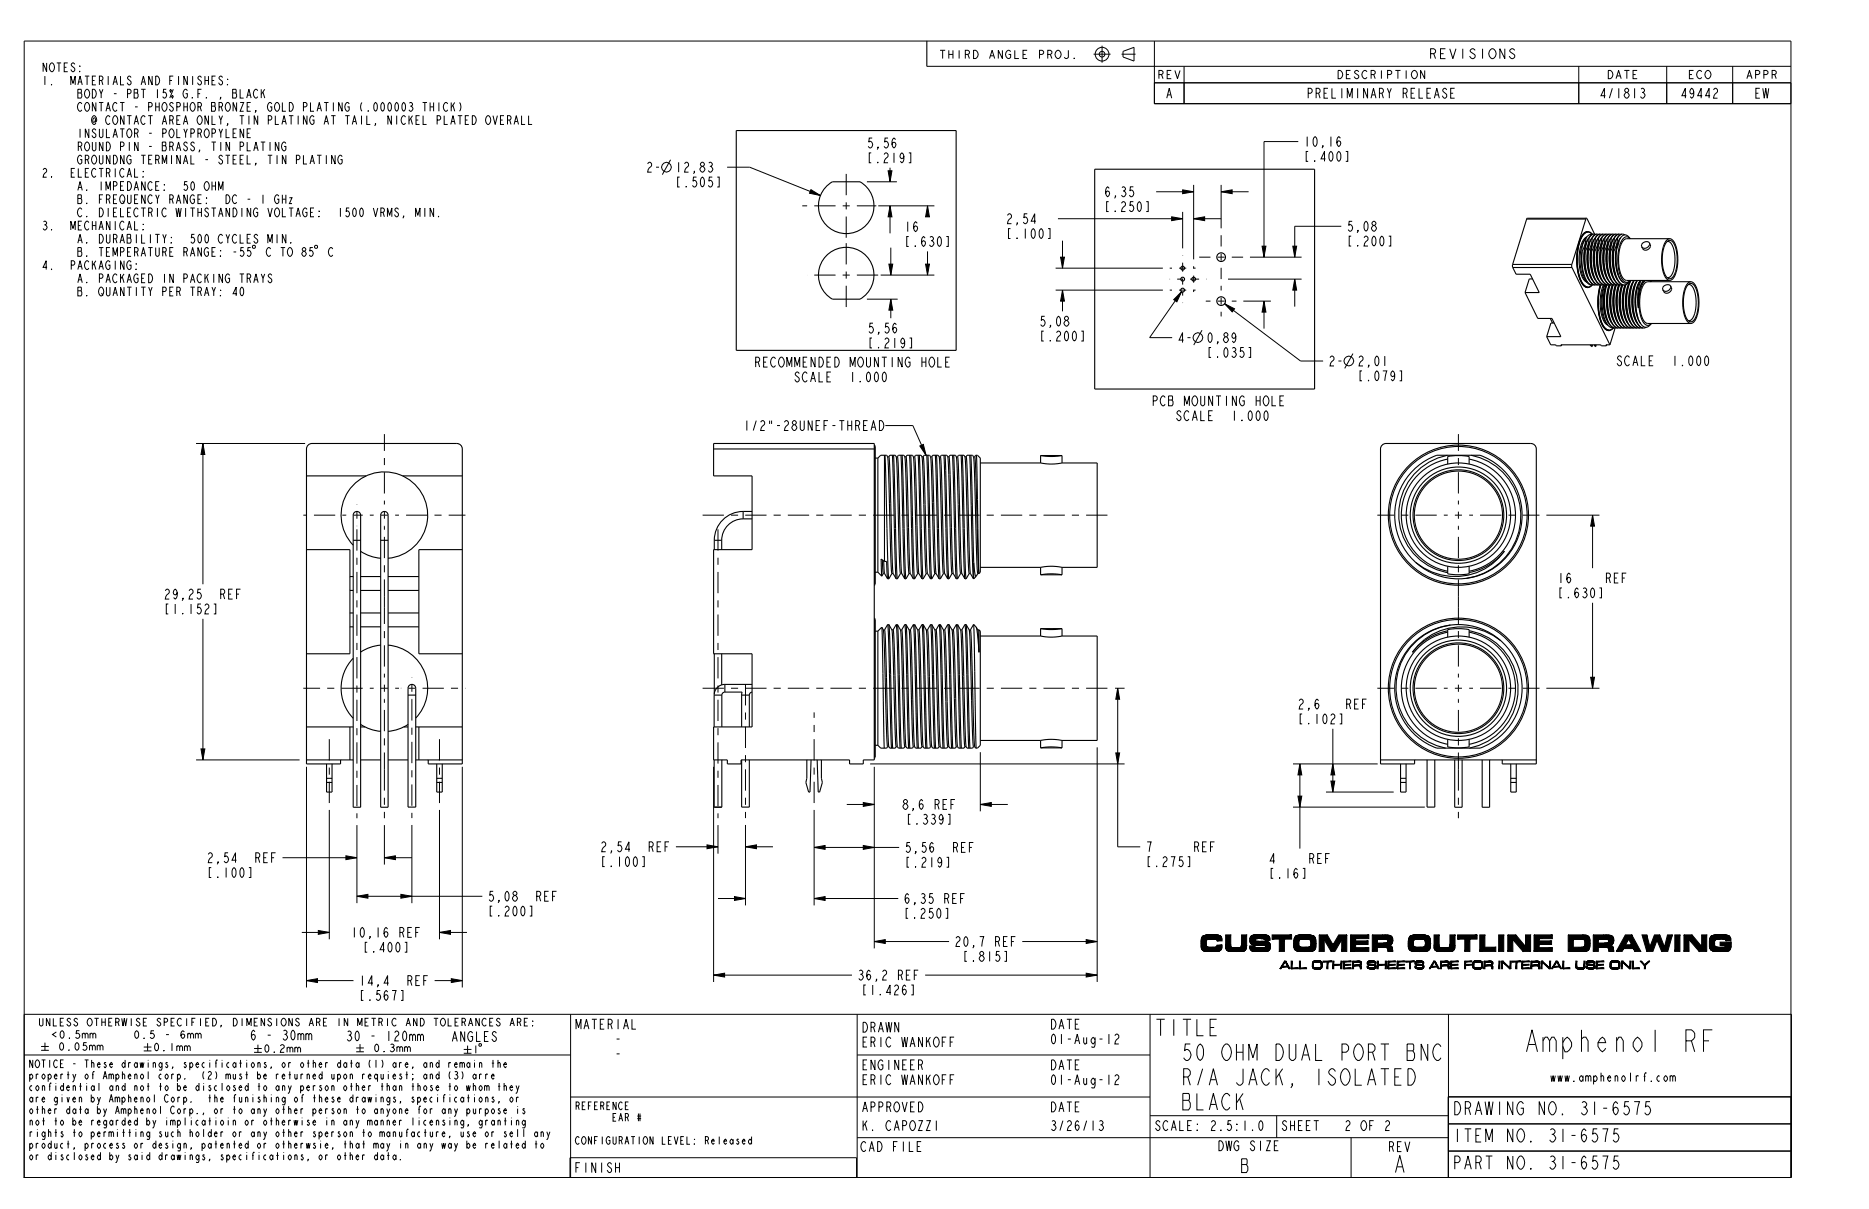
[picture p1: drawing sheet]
<svg xmlns="http://www.w3.org/2000/svg" width="432mm" height="279mm" viewBox="0 0 432 279" stroke-linecap="round" stroke-linejoin="round" font-family="sans-serif">
<defs><g id="words">
<text font-size="6.6" x="352.5" y="243.1">Amphenol RF</text>
<text font-size="5.2" x="321.8" y="271">A</text>
<g font-size="5">
<text x="266.6" y="239.4">TITLE</text>
<text x="272.6" y="245.1">50 OHM DUAL PORT BNC</text>
<text x="272.6" y="250.8">R/A JACK, ISOLATED</text>
<text x="272.6" y="256.5">BLACK</text>
</g>
<text font-size="4.1" x="286.4" y="271">B</text>
<g font-size="4">
<text x="335.5" y="257.6">DRAWING NO. 31-6575</text>
<text x="335.5" y="263.9">ITEM NO. 31-6575</text>
<text x="335.5" y="270.2">PART NO. 31-6575</text>
</g>
<g font-size="3">
<text x="330.2" y="13.5">REVISIONS</text>
<text x="269.2" y="22.7">A</text>
<text x="302.2" y="22.7">PRELIMINARY RELEASE</text>
<text x="369.6" y="22.7">4/1813</text>
<text x="388.2" y="22.7">49442</text>
<text x="405.3" y="22.7">EW</text>
<text x="200.1" y="34.2">5,56</text>
<text x="301.1" y="33.9">10,16</text>
<text x="149.2" y="39.8">2-</text>
<text x="155.9" y="39.8">12,83</text>
<text x="200.1" y="37.6">[.219]</text>
<text x="301.1" y="37.3">[.400]</text>
<text x="155.9" y="43.2">[.505]</text>
<text x="255" y="45.5">6,35</text>
<text x="208.8" y="53.5">16</text>
<text x="232.3" y="51.7">2,54</text>
<text x="255" y="48.9">[.250]</text>
<text x="311" y="53.4">5,08</text>
<text x="208.8" y="57">[.630]</text>
<text x="232.3" y="55.1">[.100]</text>
<text x="311" y="56.9">[.200]</text>
<text x="200.3" y="77">5,56</text>
<text x="240" y="75.4">5,08</text>
<text x="200.3" y="80.4">[.219]</text>
<text x="240" y="78.8">[.200]</text>
<text x="271.9" y="79.2">4-</text>
<text x="278.7" y="79.2">0,89</text>
<text x="278.7" y="82.6">[.035]</text>
<text x="174.1" y="84.8">RECOMMENDED MOUNTING HOLE</text>
<text x="183.3" y="88.3">SCALE</text>
<text x="196.1" y="88.3">1.000</text>
<text x="306.8" y="84.6">2-</text>
<text x="313.5" y="84.6">2,01</text>
<text x="313.5" y="88">[.079]</text>
<text x="373.3" y="84.5">SCALE</text>
<text x="386.1" y="84.5">1.000</text>
<text x="266" y="93.8">PCB MOUNTING HOLE</text>
<text x="171.6" y="99.5">1/2&quot;-28UNEF-THREAD</text>
<text x="271.5" y="97.2">SCALE</text>
<text x="284.3" y="97.2">1.000</text>
<text x="359.7" y="134.7">16</text>
<text x="370.7" y="134.7">REF</text>
<text x="37.7" y="138.4">29,25</text>
<text x="37.7" y="141.9">[1.152]</text>
<text x="50.5" y="138.4">REF</text>
<text x="359.7" y="138.2">[.630]</text>
<text x="299.7" y="163.9">2,6</text>
<text x="299.7" y="167.3">[.102]</text>
<text x="310.7" y="163.9">REF</text>
<text x="208.3" y="187.1">8,6 REF</text>
<text x="209.2" y="190.5">[.339]</text>
<text x="138.6" y="196.8">2,54</text>
<text x="149.5" y="196.8">REF</text>
<text x="208.9" y="197">5,56</text>
<text x="219.8" y="197">REF</text>
<text x="264.6" y="196.8">7</text>
<text x="275.5" y="196.8">REF</text>
<text x="47.7" y="199.4">2,54</text>
<text x="47.7" y="202.8">[.100]</text>
<text x="58.6" y="199.4">REF</text>
<text x="138.6" y="200.3">[.100]</text>
<text x="208.9" y="200.4">[.219]</text>
<text x="264.6" y="200.3">[.275]</text>
<text x="293" y="199.5">4</text>
<text x="293" y="203">[.16]</text>
<text x="302.1" y="199.5">REF</text>
<text x="112.6" y="208.3">5,08</text>
<text x="123.5" y="208.3">REF</text>
<text x="208.7" y="208.8">6,35 REF</text>
<text x="112.6" y="211.7">[.200]</text>
<text x="208.7" y="212.2">[.250]</text>
<text x="81" y="216.6">10,16 REF</text>
<text x="83.7" y="220.1">[.400]</text>
<text x="220.4" y="218.7">20,7 REF</text>
<text x="82.8" y="227.8">14,4</text>
<text x="93.8" y="227.8">REF</text>
<text x="198" y="226.5">36,2 REF</text>
<text x="222.2" y="222.2">[.815]</text>
<text x="82.8" y="231.2">[.567]</text>
<text x="198.9" y="229.9">[1.426]</text>
<text x="132.7" y="237.8">MATERIAL</text>
<text x="198.9" y="238.5">DRAWN</text>
<text x="242.5" y="237.8">DATE</text>
<text x="57.8" y="240.4">6 - 30mm</text>
<text x="80" y="240.6">30 - 120mm</text>
<text x="104.2" y="240.7">ANGLES</text>
<text x="141.9" y="241.3">-</text>
<text x="141.9" y="244.7">-</text>
<text x="198.9" y="242">ERIC WANKOFF</text>
<text x="242.5" y="241.3">01-Aug-12</text>
<text x="198.9" y="247.2">ENGINEER</text>
<text x="198.9" y="250.7">ERIC WANKOFF</text>
<text x="242.5" y="247.2">DATE</text>
<text x="242.5" y="250.7">01-Aug-12</text>
<text x="198.9" y="257">APPROVED</text>
<text x="242.5" y="257">DATE</text>
<text x="198.9" y="261.3">K. CAPOZZI</text>
<text x="242.5" y="261.3">3/26/13</text>
<text x="266.6" y="261.3">SCALE:</text>
<text x="279.4" y="261.3">2.5:1.0</text>
<text x="295.9" y="261.3">SHEET</text>
<text x="310.5" y="261.3">2 OF 2</text>
<text x="198.7" y="266.1">CAD FILE</text>
<text x="281.2" y="265.9">DWG SIZE</text>
<text x="320.6" y="266.1">REV</text>
<text x="132.6" y="271">FINISH</text>
</g>
<g font-size="2.6">
<text x="9.6" y="19.6">1.</text>
<text x="17.5" y="22.7">BODY - PBT 15% G.F. , BLACK</text>
<text x="17.5" y="25.7">CONTACT - PHOSPHOR BRONZE, GOLD PLATING (.000003 THICK)</text>
<text x="20.9" y="28.8">@ CONTACT AREA ONLY, TIN PLATING AT TAIL, NICKEL PLATED OVERALL</text>
<text x="17.5" y="31.8">INSULATOR - POLYPROPYLENE</text>
<text x="17.5" y="34.9">ROUND PIN - BRASS, TIN PLATING</text>
<text x="9.6" y="41">2.</text>
<text x="17.5" y="37.9">GROUNDNG TERMINAL - STEEL, TIN PLATING</text>
<text x="17.5" y="44">A. IMPEDANCE:</text>
<text x="17.5" y="47.1">B. FREQUENCY RANGE:</text>
<text x="9.6" y="53.1">3.</text>
<text x="17.5" y="50.1">C. DIELECTRIC WITHSTANDING VOLTAGE:</text>
<text x="17.5" y="56.2">A. DURABILITY:</text>
<text x="9.6" y="62.3">4.</text>
<text x="17.5" y="65.3">A. PACKAGED IN PACKING TRAYS</text>
<text x="358.4" y="249.9">www.amphenolrf.com</text>
</g>
<g font-size="2.5">
<text x="217.2" y="13.5">THIRD</text>
<text x="228.4" y="13.5">ANGLE</text>
<text x="239.5" y="13.5">PROJ.</text>
<text x="267.3" y="18.2">REV</text>
<text x="308.9" y="18.2">DESCRIPTION</text>
<text x="371.2" y="18.2">DATE</text>
<text x="389.9" y="18.2">ECO</text>
<text x="403.3" y="18.2">APPR</text>
</g>
<g font-size="2.3">
<text x="10.2" y="237.1">UNLESS OTHERWISE SPECIFIED, DIMENSIONS ARE IN METRIC AND TOLERANCES ARE:</text>
<text x="11.8" y="240">&lt;0.5mm</text>
<text x="30.9" y="240">0.5</text>
<text x="37.8" y="240">-</text>
<text x="41.3" y="240">6mm</text>
<text x="6.5" y="246.7">NOTICE - These drawings, specifications, or other data (1) are, and remain the</text>
<text x="6.5" y="249.4">property of Amphenol corp.</text>
<text x="45.3" y="249.4">(2) must be returned upon requiest; and (3) arre</text>
<text x="6.5" y="252.1">confidential and not to be disclosed to any person other than those to whom</text>
<text x="6.5" y="254.7">are given by Amphenol Corp.</text>
<text x="6.5" y="257.4">other data by Amphenol Corp., or to any other person to anyone for any purpose</text>
<text x="46.7" y="254.7">the funishing of these drawings, specifications,</text>
<text x="114.6" y="252.1">they</text>
<text x="117.4" y="254.7">or</text>
<text x="118.9" y="257.4">is</text>
<text x="132.7" y="256.4">REFERENCE</text>
<text x="6.5" y="260.1">not to be regarded by implicatioin or otherwise in any manner licensing,</text>
<text x="6.5" y="262.7">rights to permitting such holder or any other sperson to manufacture, use or</text>
<text x="110.3" y="260.1">granting</text>
<text x="116" y="262.7">sell any</text>
<text x="141.3" y="259.1">EAR #</text>
<text x="6.5" y="265.4">product, process or design, patented or otherwsie, that may in any way be</text>
<text x="6.5" y="268.1">or disclosed by said drawings, specifications, or other data.</text>
<text x="111.8" y="265.4">related to</text>
<text x="132.7" y="264.4">CONFIGURATION LEVEL:</text>
<text x="162.6" y="264.4">Released</text>
</g>
</g></defs>
<g fill="none" stroke="#000" stroke-width=".23">
<path d="M10.8 14.5v2.1l-.8-2.1v2.1M11.7 14.7l.2-.2a1.08 1.08 0 0 1 .7 1.1 1.08 1.08 0 0 1-.7 1l-.2-.2a1.33 1.33 0 0 1 0-1.7zM13.1 14.5h1M13.6 14.5v2.1M14.8 15.6h.5M15.6 14.5h-.8v2.1h.8M16.4 19.6v-2l.5 1.7 .5-1.7v2M17.3 14.9l-.3-.4-.4 .2-.1 .3 .3 .4a.6 .6 0 0 1 .5 .6 .6 .6 0 0 1-.5 .6l-.4-.5M18 19.6l.5-2 .5 2M18.2 18.9h.6M18.4 16.4l.1 .2zM18.4 15.2l.1 .2z"/>
<path d="M19.6 17.6h1M20.1 17.6v2M21.3 18.6h.5M22.2 17.6h-.9v2h.9M23 18.6h.5l.3-.3v-.4l-.3-.3h-.5v2M23.5 18.6l.3 1M25 17.6v2M26.1 19.6l.5-2 .5 2M26.3 18.9h.6M27.8 17.6v2h.9M30.3 17.9l-.3-.3-.4 .2-.1 .3 .3 .3a.6 .6 0 0 1 .5 .6 .6 .6 0 0 1-.5 .6l-.4-.5M32.6 19.6l.5-2 .5 2"/>
<path d="M32.8 18.9h.6M35.2 17.6v2l-.9-2v2M36 17.6a1.08 1.08 0 0 1 .9 .9 1.08 1.08 0 0 1-.5 1.1h-.4zM39.2 18.6h.5M40 17.6h-.8v2M41.3 17.6v2M43.3 17.6v2l-.8-2v2M44.5 17.6v2M46.5 17.9l-.3-.3-.4 .2-.1 .3 .3 .3a.6 .6 0 0 1 .5 .6 .6 .6 0 0 1-.5 .6l-.4-.5M47.3 18.6h.9M47.3 17.6v2M48.2 17.6v2"/>
<path d="M49 18.6h.5M49.8 17.6h-.8v2h.8M51.4 17.9l-.3-.3-.4 .2-.1 .3 .3 .3a.6 .6 0 0 1 .5 .6 .6 .6 0 0 1-.5 .6l-.4-.5M52.5 19.4l.1 .2zM52.5 18.3l.1 .1zM214.1 15.3h199.7M252.7 12.5h3.9M254.6 10.6v3.9M259.1 12.5h3.2M259.5 11.9l2.5-1v3.2l-2.5-.9zM266.7 19.1h147.1M266.7 9.5v14.5h147.1"/>
<path d="M273.6 15.3v8.7M364.7 15.3v8.7M385.1 15.3v8.7M400.3 15.3v8.7M16.5 39.9h.5M17.3 38.9h-.8v2.1h.8M18.1 38.9v2.1h.8M19.7 39.9h.5M20.5 38.9h-.8v2.1h.8M22.2 39.3l-.4-.4a1.08 1.08 0 0 0-.7 1 1.08 1.08 0 0 0 .7 1.1l.4-.4M23.4 38.9v2.1M24.6 39.9h.5l.3-.3v-.3l-.3-.4h-.5v2.1"/>
<path d="M25.1 39.9l.3 1.1M26.6 38.9v2.1M28.7 39.3l-.4-.4a1.08 1.08 0 0 0-.7 1 1.08 1.08 0 0 0 .7 1.1l.4-.4M31.1 38.9v2.1h.8M33 39.6l.1 .2zM57.9 29.8h-.8v2h.8M60.8 21.3l.4 1.4M61.2 20.6l-.8 1.2M66 33.2l-.3-.4a1.08 1.08 0 0 0-.7 1 1.08 1.08 0 0 0 .7 1.1l.3-.4v-.7h-.4M79 36.2l-.3-.3a1.08 1.08 0 0 0-.7 1 1.08 1.08 0 0 0 .7 1l.3-.3v-.7h-.4M104.7 24.4l.4 1.3M105.1 23.7l-.9 1.2"/>
<path d="M106.2 23.7a1.81 1.81 0 0 1 0 2M122.1 26.7v2.1h.8M154.9 36.9l-1.9 3.5M168 38.6h5.2l16.3 6.6M205.2 39.5h.9l-.5 2.5zM205.6 38.8v3.2M299.9 32.7h-7.9v26.7M16.4 53.1v-2l.5 1.7 .5-1.7v2M18 57.2h.7l.1 .2-.1 .7 .2 .3v.5l-.2 .3h-.7zM18 58.1h.7M18.1 52.1h.5M18.9 51.1h-.8v2h.8"/>
<path d="M20 59.1l.1 .1zM20.5 51.5l-.3-.4a1.08 1.08 0 0 0-.7 1 1.08 1.08 0 0 0 .7 1l.3-.3M21.3 52.1h.9M21.3 51.1v2M22.2 51.1v2M22.9 53.1l.5-2 .5 2M22.9 57.2h1M23.1 52.5h.6M23.4 57.2v2M24.6 58.2h.5M25.4 57.2h-.8v2h.8M25.4 51.1v2l-.8-2v2"/>
<path d="M26.1 59.2v-2l.5 1.7 .5-1.7v2M26.6 51.1v2M27.8 58.2h.5l.4-.3v-.4l-.4-.3h-.5v2M28.7 51.5l-.4-.4a1.08 1.08 0 0 0-.7 1 1.08 1.08 0 0 0 .7 1l.4-.3M29.4 41l.5-2.1 .5 2.1M29.4 53.1l.5-2 .5 2M29.5 58.2h.5M29.6 40.3h.6M29.6 52.5h.6M30.3 57.2h-.8v2h.8M31.1 51.1v2h.8M31.1 58.2h.5l.3-.3v-.4l-.3-.3h-.5v2"/>
<path d="M31.6 58.2l.3 1M32.6 59.2l.5-2 .5 2M32.8 58.6h.6M33 40.8l.1 .2zM33 53l.1 .1zM33 51.8l.1 .2zM34.2 57.2h1.1M34.8 57.2v2M36 57.2v1.7l.3 .3 .5-.3v-1.7M37.6 58.2h.5l.3-.3v-.4l-.3-.3h-.5v2M38.1 58.2l.3 1M39.2 58.2h.5"/>
<path d="M40 57.2h-.8v2h.8M42.5 58.2h.5l.3-.3v-.4l-.3-.3h-.5v2M43 58.2l.3 1M43.3 42h-.6l-.1 .8 .2-.2a.68 .68 0 0 1 .6 .7 .68 .68 0 0 1-.6 .7l-.3-.3M44 59.2l.5-2 .5 2M44.2 58.6h.6M44.3 42.1l.2-.1a1.37 1.37 0 0 1 0 2 1.44 1.44 0 0 1-.2-1.9zM44.9 54.2h-.6l-.1 .8 .2-.2a.68 .68 0 0 1 .6 .7 .68 .68 0 0 1-.6 .7l-.3-.3M45.9 54.3l.2-.1a1.37 1.37 0 0 1 0 2 1.44 1.44 0 0 1-.2-1.9zM46.5 57.2v2l-.8-2v2M47.5 42.1l.2-.1a1.08 1.08 0 0 1 .7 1 1.08 1.08 0 0 1-.7 1l-.2-.2a1.33 1.33 0 0 1 0-1.7zM47.6 54.3l.2-.1a1.37 1.37 0 0 1 0 2 1.44 1.44 0 0 1-.2-1.9z"/>
<path d="M48.2 57.5l-.3-.3a1.08 1.08 0 0 0-.8 1 1.08 1.08 0 0 0 .8 1l.3-.3v-.7h-.4M49 42v2M49 43h.8M49 58.2h.5M49.8 57.2h-.8v2h.8M49.8 42v2M50.5 44v-2l.5 1.7 .5-1.7v2M50.9 59.1l.1 .1zM50.9 57.9l.1 .2zM51.4 54.5l-.3-.3a1.08 1.08 0 0 0-.7 1 1.08 1.08 0 0 0 .7 1l.3-.3M52.2 45a1.08 1.08 0 0 1 1 .9 1.08 1.08 0 0 1-.6 1.2h-.4zM52.2 54.2l.4 1v1"/>
<path d="M53 54.2l-.4 1M54 58.2h.6M54.7 45.4l-.3-.4a1.08 1.08 0 0 0-.8 1 1.08 1.08 0 0 0 .8 1.1l.3-.4M54.7 54.5l-.3-.3a1.08 1.08 0 0 0-.8 1 1.08 1.08 0 0 0 .8 1l.3-.3M55.5 54.2v2h.8M56.3 57.2h-.6l-.1 .9 .2-.2a.68 .68 0 0 1 .6 .7 .68 .68 0 0 1-.6 .6l-.3-.3M57.1 55.2h.5M57.2 46h.6M57.9 54.2h-.8v2h.8M57.9 57.2h-.6l-.1 .9 .2-.2a.68 .68 0 0 1 .6 .7 .68 .68 0 0 1-.6 .6l-.3-.3M58.3 56.9l.5-.2 .2 .5-.5 .2zM59.5 54.5l-.3-.3-.4 .1-.1 .4 .3 .3a.6 .6 0 0 1 .5 .6 .6 .6 0 0 1-.5 .6l-.4-.5"/>
<path d="M60.8 45v2.1M61.9 56.2v-2l.5 1.7 .5-1.7v2M62.5 57.5l-.3-.3a1.08 1.08 0 0 0-.7 1 1.08 1.08 0 0 0 .7 1l.3-.3M64 54.2v2M64.4 45.4l-.3-.4a1.08 1.08 0 0 0-.7 1 1.08 1.08 0 0 0 .7 1.1l.3-.4v-.7h-.4M64.9 57.2h1M65.2 46h.8M65.2 45v2.1M65.4 57.2v2M66 45v2.1M66 54.2v2l-.8-2v2M66.7 57.4l.2-.2a1.08 1.08 0 0 1 .7 1 1.08 1.08 0 0 1-.7 1l-.2-.1a1.33 1.33 0 0 1 0-1.7z"/>
<path d="M66.9 45.7h.6l-.6 1.4h.6M67.2 56l.1 .2zM69.9 58.2a.52 .52 0 0 1 .8 .2 .52 .52 0 0 1-.3 .7 .52 .52 0 0 1-.7-.4zM70.1 58.1l-.3-.4 .3-.5 .5 .3-.3 .6M72.3 57.2h-.6l-.1 .9 .2-.2a.68 .68 0 0 1 .6 .7 .68 .68 0 0 1-.6 .6l-.3-.3M72.7 56.9l.5-.2 .2 .5-.5 .2zM73.7 49.9l.1 .2zM73.7 48.7l.1 .2zM76.9 57.5l-.3-.3a1.08 1.08 0 0 0-.7 1 1.08 1.08 0 0 0 .7 1l.3-.3M78.6 48.1v2M80.7 48.1h-.6l-.1 .8 .2-.2a.68 .68 0 0 1 .6 .7 .68 .68 0 0 1-.6 .7l-.3-.3M81.7 48.2l.2-.1a1.37 1.37 0 0 1 0 2 1.44 1.44 0 0 1-.2-1.9z"/>
<path d="M83.3 48.2l.2-.1a1.37 1.37 0 0 1 0 2 1.44 1.44 0 0 1-.2-1.9zM86.3 48.1l.5 2 .5-2M88 49.1h.5l.3-.4v-.3l-.3-.3h-.5v2M88.5 49.1l.3 1M89.5 50.1v-2l.5 1.7 .5-1.7v2M92.1 48.4l-.4-.3-.4 .1-.1 .4 .3 .3a.6 .6 0 0 1 .6 .6 .6 .6 0 0 1-.6 .6l-.4-.5M93.3 50.1l-.1-.2 .1 .2-.2 .3M96 50.1v-2l.5 1.7 .5-1.7v2M98.1 48.1v2M100.2 48.1v2l-.8-2v2M101.3 49.9l.1 .2zM187.4 43.8l2.1 1.4-2.5-.5z"/>
<path d="M200.3 42h6.9M202.9 47.6h13M205.6 47.6l.5 2.5h-.9zM205.6 47.6v6.3M205.8 57.2v6.4M214.3 47.6l.4 2.5h-.9zM214.3 47.6v2.5M214.3 58.1v5.5M244.4 50.5h28.8M245 59.4h.9l-.4 2.6zM245.5 55.6v6.4M267.1 44.3h8.7"/>
<path d="M270.7 50.1l2.5 .4-2.5 .5zM273.2 49v8.4M273.2 43.9l2.6 .4-2.6 .5zM275.8 50.5l2.5-.4v.9zM275.8 42.7v17.2M275.8 50.5h6.3M282.1 44.3l2.6-.4v.9zM282.1 42.7v10.1M282.1 44.3h6.4M288.8 59.4h11.9M291.6 56.9h.9l-.5 2.5zM298.7 56.9h.9l-.5 2.5z"/>
<path d="M309.9 52.3h-10.8v7.1M16.5 61.3h.5l.3-.4v-.3l-.3-.3h-.5v2M18 62.3l.5-2 .5 2M18 66.4h.7l.1 .1-.1 .7 .2 .3v.5l-.2 .4h-.7zM18 67.2h.7M18.2 61.6h.6M20 68.2l.1 .2zM20.5 60.6l-.3-.3a1.08 1.08 0 0 0-.7 1 1.08 1.08 0 0 0 .7 1l.3-.3M21.3 60.3v2M21.7 60.9l.5 1.4M22.2 60.3l-.9 1.1M22.9 62.3l.5-2 .5 2"/>
<path d="M23.1 61.6h.6M23.1 66.5l.2-.1a1.08 1.08 0 0 1 .7 1 1.08 1.08 0 0 1-.7 1l-.2-.2a1.33 1.33 0 0 1 0-1.7zM23.5 67.7l.3 .7M24.6 66.4v1.6l.3 .4 .5-.4v-1.6M25.4 60.6l-.3-.3a1.08 1.08 0 0 0-.7 1 1.08 1.08 0 0 0 .7 1l.3-.3v-.7h-.4M26.1 68.4l.5-2 .5 2M26.3 67.7h.6M26.6 60.3v2M28.7 60.3v2l-.9-2v2M28.7 66.4v2l-.9-2v2M29.4 66.4h1M29.9 66.4v2"/>
<path d="M30.3 60.6l-.3-.3a1.08 1.08 0 0 0-.7 1 1.08 1.08 0 0 0 .7 1l.3-.3v-.7h-.4M31.4 62.1l.1 .2zM31.4 60.9l.1 .2zM31.5 66.4v2M32.6 66.4h1M33.1 66.4v2M34.3 66.4l.5 1v1M35.2 66.4l-.4 1M37.6 67.4h.5l.3-.4v-.3l-.3-.3h-.5v2M39.2 67.4h.5M40 66.4h-.8v2h.8M40.8 67.4h.6l.3-.4v-.3l-.3-.3h-.6v2"/>
<path d="M41.4 67.4l.3 1M44 66.4h1M44.5 66.4v2M45.7 67.4h.5l.3-.4v-.3l-.3-.3h-.5v2M46.2 67.4l.3 1M47.2 68.4l.6-2 .5 2M47.5 67.7h.6M49 66.4l.4 1v1M49.8 66.4l-.4 1M50.9 68.2l.1 .2zM50.9 67l.1 .2zM54.8 67.9h-.9l.7-1.5v2"/>
<path d="M55.7 66.5l.2-.1a1.37 1.37 0 0 1 0 2 1.44 1.44 0 0 1-.2-1.9zM62.8 63.6l-.3-.3-.4 .2-.1 .3 .3 .4a.6 .6 0 0 1 .5 .5 .6 .6 0 0 1-.5 .6l-.4-.5M200.3 69.1h7.1M203.5 63.6h12.4M205.4 61h.9l-.5 2.6zM205.8 69.1l.5 2.6h-.9zM205.8 69.1v4.4M213.8 61h.9l-.4 2.6zM243.9 67h24.8M243.9 62h24.8M245.5 67l.4 2.6h-.9zM245.5 67v5"/>
<path d="M273 67.4l-1.1 2.4-.7-.6zM273 67.4l-7.4 10.6h5.2M277.7 76.3l-1.9 3.4M282.9 70.2l2.3 1.2-.5 .7zM282.9 70.2l17.6 13.2h5.2M283.7 64.5h17M287.3 69.6h6.3M292 69.6l.5 2.5h-.9zM292 69.6v6.3M299.1 64.5l.5 2.5h-.9zM299.1 64.5v6.4M204.5 98.3h6.4l3 6.9"/>
<path d="M312.6 81.7l-1.9 3.4M45.3 102.5h25.2M46.9 102.5l.4 2.5h-.9zM46.9 102.5v32.5M212.5 103.1l.8-.4 .6 2.5zM357.3 119.1h12.2M367.9 119.1l.5 2.5h-.9zM367.9 119.1v12.2M367.9 139.3v19.8M46.9 143v32.6M257.6 159.1h2.2M258.2 159.1l.5 2.5h-.9z"/>
<path d="M258.2 159.1v36.6h5.2M357.3 159.1h12.2M367.5 156.5h.9l-.5 2.6zM45.3 175.6h23.9M46.4 173.1h.9l-.4 2.5zM70.8 177.2v51M106.8 177.2v51M164.9 177.2v49.7M201 176.5h58.8M202 177.2v42M226.5 173.8v13.7M253.5 172.7v54.2"/>
<path d="M257.8 174h.9l-.5 2.5zM298.7 176.5h19.6M300.3 176.5l.5 2.6h-.9zM300.3 176.5v19.6M307.9 176.5l.5 2.6h-.9zM307.9 168.4v14.6M65.3 198.2h17.2M76.1 187.2v29.9M79.9 197.8l2.6 .4-2.6 .5zM82.5 190.7v18M88.8 198.2l2.5-.4v.9zM88.8 198.2h6.4"/>
<path d="M88.8 190.7v9.1M95.2 190.7v18M101.5 187.2v29.9M156.2 195.7h9.7M163.3 195.3l2.6 .4-2.6 .4zM165.9 190.7v6.6M172.2 195.7l2.6-.4v.8zM172.2 195.7h6.4M172.2 190.7v18.5M188.1 195.8l2.5-.4v.9zM188.1 195.8h19.6M188.1 187.2v22"/>
<path d="M195.6 185.9h6.4M199.4 185.5l2.6 .4-2.6 .5zM199.4 195.4l2.6 .4-2.6 .5zM226.5 185.9l2.5-.4v.9zM226.5 185.9h6.3M298.7 186.5h30.5M299.9 184h.9l-.5 2.5zM306.3 183h15.7M307.5 180.5h.9l-.5 2.5zM69.7 215.5h6.4M73.5 215l2.6 .5-2.6 .4zM82.5 207.1l2.5-.4v.9z"/>
<path d="M82.5 207.1h28.9M92.6 206.7l2.6 .4-2.6 .5zM101.5 215.5l2.6-.5v.9zM101.5 215.5h6.4M165.9 207.6h6.3M169.7 207.2l2.5 .4-2.5 .5zM188.1 207.6l2.5-.4v.9zM188.1 207.6h19.4M202 217.6l2.5-.5v.9zM202 217.6h17.3M236.2 217.6h17.3M250.9 217.1l2.6 .5-2.6 .4z"/>
<path d="M277.5 217.8l1.2-.3v.2zM277.5 217.5h1.2l-1.2 .3zM277.5 218.1l1.2-.2v.1zM277.5 217.8l1.2 .1-1.2 .2zM277.5 218.4l1.2-.2v.1zM277.5 218.1l1.2 .1-1.2 .2zM277.5 218.7l1.2-.1zM277.5 218.4h1.2l-1.2 .3zM277.5 217.5l1.2-.2zM277.5 217.5l1.2-.1zM277.5 217.8l1.2-.1v.2zM277.5 218.1l1.2-.1v.2z"/>
<path d="M277.5 218.4l1.2-.1v.1zM277.5 218.7h1.3zM277.5 217.5l1.3-.2zM277.5 218.7h1.3l-1.3 .2zM277.5 217.2h1.3zM277.5 218.9l1.4-.1zM277.5 217.2l1.3 .1-1.3 .2zM277.5 218.9l1.3-.1zM277.5 217.2l1.4-.1zM277.5 218.9h1.5zM277.5 217.2l1.6-.1zM277.5 218.9h1.6z"/>
<path d="M277.5 218.9h1.6l-1.5 .2zM277.5 217.2l1.5-.1zM277.5 217.2l1.9-.2zM277.6 219.1l2.3-.2zM277.6 219.1l2.6-.2zM277.6 219.1l1.6-.2zM277.6 219.1l2.8-.2zM277.6 219.1l2.9-.2zM277.6 219.1l1.8-.2zM277.6 219.1l1.9-.2zM277.6 217h2.4zM277.6 217h1.8l-1.9 .2z"/>
<path d="M277.6 217h2.4M277.6 219.1l4.7-.2zM277.6 219.1l4.7-.2v.2zM277.6 217l4.7-.1zM277.6 219.1h4.7l-4.7 .2zM277.6 216.9l4.7 .1M277.6 219.2h4.7M277.6 219.1l2.1-.2zM277.6 219.1l3.1-.2zM277.6 216.8l4.7 .1-4.7 .1zM277.6 216.8l4.6-.1 .1 .2zM277.6 216.8h4.7"/>
<path d="M277.6 216.7h4.6M277.6 219.3h4.6l-.1 .1zM277.6 219.3h4.6M277.6 219.3l4.7-.2-.1 .2zM277.6 219.3l4.5 .1-4.4 .1zM277.7 216.6h4.5M277.7 216.6h4.5v.1zM277.7 216.6l4.5 .1-4.6 .1zM277.7 219.5l4.4-.1zM277.7 219.5h4.4M277.7 216.5l4.5 .1h-4.5zM277.7 216.5h4.4"/>
<path d="M277.7 216.5l4.5 .1zM277.7 216.5h4.5M277.8 216.4l4.3 .1h-4.4zM277.8 216.4l4.3 .1zM277.8 219.6l4.3-.2v.2zM277.8 216.4h4.3M277.8 216.4h4.3zM277.8 219.6h4.3zM277.8 219.6h4.3M277.9 219.7l4.2-.1zM277.9 219.7h4.1zM277.9 219.7h4.1"/>
<path d="M277.9 216.3l4.2 .1zM277.9 216.3h4.1zM277.9 216.3h4.1M278 219.7h3.9zM278 219.7h4zM278.1 216.3h3.9zM278.1 216.3h3.9M278.1 216.3l3.8-.1zM278.1 216.3l3.6-.1zM278.1 219.8h3.6zM278.1 219.8l3.8-.1zM278.2 216.2h3.5z"/>
<path d="M278.2 216.2h3.5M278.2 216.2l3.3-.1zM278.4 219.8h3.3zM278.4 219.8h3.2zM278.4 219.8h3.2M278.5 216.1h3zM278.5 216.1h3M278.5 216.1h2.8zM278.5 216.1h2.5zM278.6 219.9l2.8-.1zM278.6 219.9l3-.1zM278.8 216.1h1.6z"/>
<path d="M278.8 216.1h.7zM278.8 216.1h2.2zM278.8 216.1h2.2M278.8 216.1h1.9zM278.9 219.9l2.5-.1zM279.1 217.1l.3-.1zM279.2 219.9l2.2-.1zM279.4 217h.6zM279.5 219.9l1.9-.1zM279.5 219.9h.8zM279.5 216.1h.9zM279.6 217h.4z"/>
<path d="M280 217l2.3-.1zM280.3 217l2-.1zM280.3 219.9l1.1-.1zM280.5 217l1.8-.1zM280.6 219.9l.8-.1zM280.7 217l1.6-.1zM280.7 218.9h1.6zM280.7 218.9h.2zM280.8 217.1h1.5zM280.8 217.1l1.5-.2v.2zM280.9 219.9l.5-.1zM280.9 218.9l1.4-.2z"/>
<path d="M280.9 218.9l1.4-.2v.2zM281 217.1h1.3zM281 218.8l1.3-.1zM281.1 217.2l1.2-.1v.1zM281.1 217.2h1.2l-1.1 .1zM281.1 218.7h1.2zM281.1 218.7l1.2-.3v.3zM281.2 218.6l1.1-.2-1.2 .3zM281.2 217.3l1.1-.1-1.1 .2zM281.2 217.4l1.1-.2v.2zM281.2 218.4h1.1l-1.1 .2zM281.7 219.8h-3.6"/>
<path d="M282.3 219h-4.7M283.2 216.1h1.1l-1.1 2.4zM283.2 218.8l1.1-.2 .1 .1zM283.2 218.5l1.1 .1-1.1 .2zM283.2 218.5l1.1-.2v.3zM283.2 218.8l1.2-.1v.2zM283.2 219h1.4zM283.2 219l1.3-.1zM283.2 218.8l1.2 .1-1.2 .1zM283.2 219h1.4l-1.4 .2zM283.2 219.2l2.7-.2zM283.2 219.1h4.7"/>
<path d="M283.2 219.2l1.5-.2zM283.2 219.2l1.6-.2zM283.2 219.2l1.8-.2zM283.2 219.2l2-.2zM283.2 219.2l4.7-.1v.2zM283.2 219.2h4.7M283.2 219.2l1.7-.2zM283.2 219.2l4.7 .1h-4.6zM283.2 219.3h4.7M283.2 219.2l3-.2zM283.2 219.2l4.7-.1zM283.2 219.2l2.2-.2z"/>
<path d="M283.2 219.2l2.4-.2zM283.3 219.3h4.6l-.1 .1zM283.3 219.3h4.6M283.3 219.3l4.5 .1-4.5 .1zM283.3 219.4h4.5M283.3 219.5l4.5-.1zM283.3 219.5h4.5M283.3 219.5h4.5zM283.4 219.6h4.3zM283.4 219.6h4.3M283.4 219.6l4.4-.1zM283.4 219.6h4.4"/>
<path d="M283.5 219.7l4.2-.1zM283.5 219.7h4.1zM283.5 219.7h4.1M283.6 219.7h3.9zM283.6 219.7h3.9M283.6 219.7h4zM283.8 219.8l3.7-.1zM283.9 219.8l3.6-.1zM283.9 219.8h3.5zM283.9 219.8h3.5M284.1 219.8h3.3zM284.1 219.8h3.1z"/>
<path d="M284.3 216.1v2.2l-1.1 .2zM284.3 219.9l2.9-.1zM284.6 219.9l2.6-.1zM284.9 219.9l2.3-.1zM285.2 219.9l2-.1zM285.2 219.9h.8zM286 219.9l1.2-.1zM286.2 219l1.8-.1zM286.2 219l1.8-.1-.1 .2zM286.3 219.9l.9-.1zM286.4 219l1.6-.1zM286.6 219l1.4-.1z"/>
<path d="M286.6 218.9l1.4-.2zM286.6 218.9l1.4-.2v.2zM286.7 218.9l1.3-.2zM286.7 219.9l.5-.1zM286.8 218.7l1.2-.2v.2zM286.8 218.7h1.2zM286.8 218.8l1.2-.1zM286.8 218.6l1.2-.1zM286.8 218.5h1.2zM286.8 216.1h1.2l-1.2 2.2zM288 216.1l-1.2 2.4zM288 216.1v2.4h-1.2z"/>
<path d="M288.7 219h1.4zM288.7 219h1.6zM288.7 219h1.5zM288.7 219h1.8l-1.7 .2zM288.7 218.8h1.2zM288.7 219h1.8zM288.7 218.8l1.2-.2v.1zM288.7 218.6h1.2l-1.2 .2zM288.7 219l1.3-.1zM288.7 218.8h1.2l-1.2 .2zM288.8 217.5h1.3zM288.8 217.5h1.5l-1.5 .2z"/>
<path d="M288.8 216.9l4.6-.1zM288.8 217l1.8-.1zM288.8 216.9h1.8l-1.8 .1zM288.8 217h1.2zM288.8 217.2h1.1zM288.8 217.4h1.2zM288.8 217.5h1.5zM288.8 217.2l1.1-.1zM288.8 217.4l1.1-.1zM288.8 217.2l1.1 .1-1.1 .1zM288.8 217.2l1.2-.2zM288.8 217h1.2l-1.2 .2z"/>
<path d="M288.8 217.5h1.2zM288.8 217.4h1.2l-1.2 .1zM288.8 217h1.3zM288.8 217.5h1.4zM288.8 217l1.5-.1zM288.8 216.8h4.6l-4.6 .1zM288.8 217.7l3.7-.1zM288.8 217.6l4.1 .1M288.8 219.2l1.8-.2zM288.8 217.7h4.1zM288.8 219.2l3.2-.2zM288.8 219.1h4.7"/>
<path d="M288.8 217.7l2.1-.2zM288.8 216.8l4.5-.2 .1 .2zM288.8 217.7h4.3zM288.8 219.2l4.7-.1zM288.8 219.2l4.7-.1v.2zM288.8 216.7h4.6M288.8 219.2h4.7M288.8 217.7h4.3M288.8 219.2l2.6-.2zM288.8 217.7l4-.1zM288.8 217.7l1.6-.2zM288.8 219.2l2.9-.2z"/>
<path d="M288.8 219.2l4.7 .1-4.7 .1zM288.8 219.3h4.7M288.8 217.7l1.8-.2zM288.8 217.7l3.2-.2zM288.8 219.2l2.1-.2zM288.8 217.7l2-.2zM288.8 217.7l3.5-.1zM288.8 217.7l2.9-.2zM288.8 217.7h4.3l-4.3 .1zM288.8 219.2l2.3-.2zM288.8 217.8h4.4M288.8 216.6h4.5l-4.5 .2z"/>
<path d="M288.8 217.8l4.4 .1zM288.8 217.9h4.4M288.8 217.8h4.4zM288.8 216.6h4.5zM288.8 219.4l4.7-.1-.1 .2zM288.8 216.6h4.5M288.8 219.4h4.7M288.8 219.4l4.6 .1h-4.5zM288.8 219.5h4.6M288.9 217.9h4.3zM288.9 217.9h4.5M288.9 219.5h4.5z"/>
<path d="M288.9 219.5h4.5M288.9 216.5h4.4M288.9 216.5h4.4zM288.9 216.5h4.4l-4.5 .1zM289 218l4.2-.1 .2 .1zM289 218h4.4zM289 218.1h4.4M289 216.4h4.2l-4.3 .1zM289 216.4h4.2M289 216.4h4.2zM289 219.6h4.2zM289 219.7h4.2"/>
<path d="M289 219.6l4.4-.1-.2 .1zM289 218.1l4.4-.1zM289.1 216.3h4l-4.1 .1zM289.1 216.3h4zM289.1 216.3h4M289.1 216.3h3.9zM289.1 218.2l4.3-.2zM289.1 218.1h4.4M289.1 219.7h4zM289.1 219.7h4M289.1 219.7l4.1-.1zM289.2 216.3h3.8z"/>
<path d="M289.2 216.2h3.8M289.2 216.3l3.7-.1zM289.2 218.2l4.2-.2 .1 .2zM289.2 218.2h4.3zM289.2 218.3h4.3M289.2 219.8l3.9-.1zM289.2 219.8h3.8zM289.2 219.8h3.8M289.3 216.2h3.5zM289.3 216.2h3.6M289.3 216.2h3.6zM289.3 218.3l4.2-.1z"/>
<path d="M289.4 219.8h3.4zM289.4 219.8h3.6zM289.4 216.2l3.2-.1zM289.4 216.2h3.4zM289.5 218.3l4-.1zM289.5 216.1h2.9zM289.5 216.1h3.1zM289.6 219.8h3.2zM289.6 219.8h3zM289.7 218.3l3.8-.1zM289.7 218.3h3.8M289.7 216.1h.6z"/>
<path d="M289.7 216.1h.4zM289.7 216.1h1.9zM289.7 216.1h2.2zM289.7 216.1h2.7zM289.7 216.1h2.5zM289.8 219.9l2.8-.1zM289.9 218.4l3.6-.2zM290 219.9l2.6-.1zM290.2 218.4l3.3-.2zM290.3 216.9h.3zM290.3 219.9l2.3-.1zM290.3 216.1l.9-.1z"/>
<path d="M290.3 216.1l.6-.1zM290.3 216.1h1.3zM290.5 218.4l3-.2zM290.6 219.9l2-.1zM290.6 216.9l2.8-.1zM290.8 218.4l2.7-.2zM290.9 216.9l2.5-.1zM290.9 216.9h2.5M291 219.9l1.6-.1zM291 219.9h.7zM291.4 216.9l2-.1zM291.5 218.4l2-.2z"/>
<path d="M291.7 218.4l1.8-.2zM291.7 219.9l.9-.1zM291.8 217l1.6-.2zM291.8 218.4l1.7-.2zM291.9 218.4l1.6-.2zM291.9 217h1.5zM291.9 217l1.5-.2v.2zM292 219l1.5-.2zM292 219l1.5-.2v.3zM292 217h1.4zM292 218.4l1.5-.2zM292.1 219.9l.5-.1z"/>
<path d="M292.1 217h1.3zM292.1 218.4l1.4-.2zM292.1 217.1l1.3-.1zM292.2 219l1.3-.2zM292.2 218.5l1.3-.3zM292.2 217.1h1.2zM292.2 217.1l1.2-.1v.1zM292.2 217.2l1.2-.1zM292.2 218.5h1.3zM292.2 218.5l1.3-.3v.3zM292.3 217.3l1.1-.2v.2zM292.3 218.5h1.2z"/>
<path d="M292.3 218.6l1.2-.1-1.1 .3zM292.3 218.9l1.2-.1zM292.4 218.8l1.1-.3v.3zM292.4 218.8h1.1zM292.4 216.1h-2.7M292.8 216.1h-3.4M292.8 219.8h-3.4M293.4 216.8h-4.6M293.9 217l4.5-.9-2.8 .9zM293.9 216.1h4.5l-4.5 .9zM295.6 217l2.8-.9-1.7 .9zM295.6 217h1.1l-1.1 2.9z"/>
<path d="M296.7 217l1.7-.9v.9zM296.7 217v2.9h-1.1zM298.9 217.7l1.2-.2v.2zM298.9 218.1l1.2-.1v.3zM298.9 218.4l1.2-.1v.2zM298.9 218.7l1.2-.2 .1 .2zM298.9 218.4l1.2 .1-1.2 .2zM298.9 218.7h1.3l-1.3 .2zM298.9 218.1l1.2-.4v.3zM298.9 217.7h1.2l-1.2 .4zM298.9 218.1l1.2 .2-1.2 .1zM298.9 217.4l1.2 .1-1.2 .2z"/>
<path d="M298.9 218.9l1.4-.1zM298.9 218.9l1.3-.1zM298.9 218.9h1.5zM298.9 218.9h1.6l-1.5 .2zM298.9 217.4l1.2-.1v.2zM298.9 218.9h1.6zM298.9 217.4l1.3-.2-.1 .1zM298.9 217.4l1.4-.3zM298.9 217.4l1.4-.2zM298.9 217.4l1.6-.3zM299 217.1h1.5l-1.6 .3zM299 217.1h1.6z"/>
<path d="M299 217.1l2.5-.1zM299 217h2.5M299 217.1l1.8-.1zM299 217.1l4.9-.3zM299 219.1l2.7-.2zM299 219.1l1.7-.2zM299 219.1l2.9-.2zM299 219.1l1.8-.2zM299 219.1l3-.2zM299 219.1h4.9l-4.9 .2zM299 219.2h4.9M299 219.1l2.2-.2z"/>
<path d="M299 219.1l5-.2zM299 219.1l5-.2-.1 .2zM299 219.1l2.5-.2zM299 219.1l2-.2zM299 219.1l3.2-.2zM299 216.8l4.8-.2 .1 .2zM299 219.3l4.9-.2v.2zM299 216.8h4.9l-4.9 .3zM299 219.3h4.9l-4.8 .1zM299 219.3h4.9M299.1 216.6h4.7l-4.8 .2zM299.1 216.6l4.6-.1 .1 .1z"/>
<path d="M299.1 216.6h4.7M299.1 216.6h4.6M299.1 219.4h4.7l-4.6 .2zM299.1 219.5h4.7M299.1 219.4l4.8-.1-.1 .1zM299.2 216.5h4.5l-4.6 .1zM299.2 216.5h4.5zM299.2 219.6l4.6-.2-.1 .2zM299.2 216.5h4.5M299.2 216.5l4.5-.1zM299.2 216.4h4.5M299.2 219.6h4.5z"/>
<path d="M299.2 219.6h4.5M299.3 219.6h4.3zM299.3 219.7h4.3M299.3 216.3l4.1-.1zM299.3 216.3h4.3zM299.3 219.6h4.4zM299.3 216.3h4.3M299.3 216.3h4.3l-4.4 .2zM299.4 216.3l4-.1zM299.4 216.2h4M299.4 219.7l4.2-.1zM299.4 219.7h4.1z"/>
<path d="M299.4 219.7h4.1M299.6 216.2h3.6zM299.6 216.2h3.8M299.6 216.2h3.8zM299.6 219.8l3.9-.1zM299.6 219.8h3.7zM299.6 219.8h3.7M299.8 216.2l3.1-.1zM299.8 216.2h3.4zM299.8 219.8h3.5zM299.8 219.8h3.3zM299.8 219.8h3.3"/>
<path d="M300 216.1h2.9zM300 216.1h2.6zM300.1 219.8h2.8zM300.1 219.8h3zM300.2 216.1h2.1zM300.2 216.1h1.7zM300.2 216.1h2.4zM300.2 216.1h.9zM300.2 216.1h.6zM300.3 219.9l2.6-.1zM300.7 219.9l2.2-.1zM300.8 217h.7z"/>
<path d="M301 217h.5zM301 219.9l1.9-.1zM301 219.9h.9zM301.1 216.1h.8zM301.5 217l2.4-.2v.2zM301.5 216.9h2.4M301.5 217h2.4zM301.7 217h2.2zM301.9 219.9l1-.1zM301.9 217h2zM302.1 217h1.8zM302.2 218.9h1.8z"/>
<path d="M302.2 218.9h.2zM302.3 219.9l.6-.1zM302.3 217.1l1.6-.1zM302.4 218.9l1.6-.2zM302.4 218.9l1.6-.2v.2zM302.5 217.1l1.4-.1zM302.5 218.9l1.5-.2zM302.6 217.1l1.3-.1zM302.6 218.8l1.4-.1zM302.6 217.2l1.3-.2zM302.6 216.1h-2.4M302.7 218.7h1.3z"/>
<path d="M302.7 217.2l1.2-.2 .1 .2zM302.7 217.2h1.3l-1.2 .2zM302.8 217.4l1.2 .1h-1.2zM302.8 217.4l1.2-.2v.3zM302.8 218.7l1.2-.3v.3zM302.8 218.4h1.2zM302.8 218.6l1.2-.2zM302.8 217.5h1.2l-1.2 .3zM302.8 217.8h1.2l-1.1 .2zM302.8 218.3l1.2 .1zM302.8 217.8l1.2-.3v.3zM302.8 218.2l1.3-.1-1.3 .2z"/>
<path d="M302.8 218.3l1.3-.2-.1 .3zM302.9 218l1.2 .1-1.3 .1zM302.9 218l1.1-.2 .1 .3zM302.9 216.1h-3.1M303.9 216.7h-4.9M303.9 217h-2.4M304 219h-5M304.8 216.1h1.9l-.8 1.1zM304.8 216.1l1.1 1.1-1.1 2.7zM305.9 217.2l.1 2.7h-1.2zM305.9 217.2l2.1 1.1-.5 1.6zM306.7 216.1l1.3 2.2-2.1-1.1z"/>
<path d="M308 218.3l2-1.1-2.5 2.7zM308 218.3l3.2-2.2-1.2 1.1zM309.3 216.1h1.9l-3.2 2.2zM310 217.2l1.2-1.1-1.2 3.8zM310 217.2l-1.6 2.7h-.9zM311.2 216.1v3.8h-1.2zM312 219.9l1.2-.9h3zM312 216.1l1.2 .8-1.2 3zM312 216.1h4.2l-3 .8zM312 219.9l4.2-.9v.9zM313.2 216.9l3-.8v.8zM313.2 218.3l2.9-.9v.9z"/>
<path d="M313.2 218.3v.7l-1.2 .9zM313.2 217.4h2.9l-2.9 .9zM313.2 217.4v.9l-1.2 1.6zM313.2 216.9v.5l-1.2 2.5zM317 216.1l1.2 .9-1.2 2.9zM317 216.1h2.6l-1.4 .9zM317 219.9l1.2-1v1zM318.2 218.9l3.4-.9zM318.2 217l3.4-.5 .1 .2zM318.2 217l3.4-.5zM318.2 217h3.6zM318.2 217l3.5-.3v.1z"/>
<path d="M318.2 217l2.7-.9zM318.2 217h3.6M318.2 218.9l1.9-1zM318.2 218.9l1.8-1zM318.2 217l1.9-.9h.2zM318.2 218.9l3.2-.6zM318.2 218.9l2-1 1.4 .1zM318.2 217l3.3-.6zM318.2 217l2.3-.9zM318.2 217.9h1.5l-1.5 1zM318.2 217.9v1l-1.2 1zM318.2 217v.9l-1.2 2z"/>
<path d="M318.2 217l2.5-.9zM318.2 217l1.4-.9h.5zM318.2 218.9l3.3-.1zM318.2 218.9l3.3-.7zM318.2 217l3.5-.2 .1 .2zM318.2 216.9h3.6M318.2 218.8h3.3M318.2 217l2.8-.8zM318.2 218.9l1.7-1zM318.2 218.9l2.9-.5zM318.2 217l2.9-.8zM318.2 218.9l2-1z"/>
<path d="M318.2 218.9l3.1-.4 .1 .1zM318.2 217l3.2-.7zM318.2 218.9l3.1-.4zM318.2 217l3.1-.8zM318.2 218.9l3.3-.2zM319.6 217h2.2zM319.9 217.1l1.9-.1zM320 218.9h1.6zM320.1 218.9h1.5zM320.2 217.1l1.6-.1zM320.2 217.9h1.5zM320.2 217.9h.2z"/>
<path d="M320.2 217.9h1.5l-.1 .1zM320.3 218.9h1.3zM320.3 217.1l1.5-.1zM320.4 219h1.2zM320.4 217.9l1.3-.2zM320.4 217.9l1.3-.2v.2zM320.5 217.9h.1M320.4 217.1h1.4zM320.4 217.1l1.4-.1v.1zM320.5 219.1h1.2zM320.5 219.1l1.1-.1 .1 .1zM320.5 217.2l1.3-.1z"/>
<path d="M320.5 219.2l1.2 .1h-1.1zM320.5 217.3h1.3zM320.5 217.8l1.2-.1zM320.5 217.3l1.3-.2v.2zM320.5 219.2l1.2-.1v.2zM320.6 217.4l1.2-.1-1.2 .2zM320.6 217.6l1.2-.1zM320.6 217.7l1.2-.2-.1 .2zM320.6 219.3h1.1v.2zM320.6 217.7h1.1zM320.6 219.3l1.1 .2h-1.1zM320.6 217.5l1.2-.2v.2z"/>
<path d="M320.6 219.5h1.1l.1 .2zM320.6 217.5h1.2zM320.6 219.5l1.2 .2-1.2 .2zM320.6 219.9l1.2-.2v.2zM321 218.4l.4-.1zM325.4 218.1l1.1-.4v.3zM325.4 217.7h1.1l-1.1 .4zM325.4 218.1l1.1 .2-1.1 .1zM325.4 217.7l1.2-.2-.1 .2zM325.4 218.1l1.1-.1v.3zM325.4 218.4l1.1-.1 .1 .2zM325.4 218.7l1.2-.2v.2z"/>
<path d="M325.4 218.4l1.2 .1-1.2 .2zM325.4 218.7h1.2l-1.2 .2zM325.4 217.4l1.2 .1-1.2 .2zM325.4 218.9l1.4-.1zM325.4 218.9l1.3-.1zM325.4 218.9h1.5zM325.4 218.9h1.6l-1.5 .2zM325.4 217.4l1.2-.1v.2zM325.4 218.9h1.6zM325.4 217.4l1.3-.2-.1 .1zM325.4 217.4l1.4-.3zM325.4 217.4l1.3-.2z"/>
<path d="M325.4 217.4l1.5-.3zM325.4 217.1h1.5l-1.5 .3zM325.4 217.1h1.7zM325.4 217.1l2.5-.1zM325.4 217h2.5M325.4 217.1l4.9-.3zM325.4 217.1l1.9-.1zM325.5 219.1l2.6-.2zM325.5 219.1l1.6-.2zM325.5 219.1l2.8-.2zM325.5 219.1l1.8-.2zM325.5 219.1l3-.2z"/>
<path d="M325.5 219.1h4.9l-4.9 .2zM325.5 219.2h4.9M325.5 219.1l2.2-.2zM325.5 219.1l4.9-.2zM325.5 219.1l4.9-.2v.2zM325.5 219.1l2.4-.2zM325.5 219.1l2-.2zM325.5 219.1l3.1-.2zM325.5 216.8l4.8-.2v.2zM325.5 219.3l4.9-.2-.1 .2zM325.5 216.8h4.8l-4.9 .3zM325.5 219.3h4.8l-4.7 .1z"/>
<path d="M325.5 219.3h4.8M325.6 216.6h4.7l-4.8 .2zM325.6 216.6l4.6-.1 .1 .1zM325.6 216.6h4.7M325.6 216.6h4.6M325.6 219.4h4.7l-4.6 .2zM325.6 219.5h4.7M325.6 219.4l4.7-.1v.1zM325.7 216.5h4.5l-4.6 .1zM325.7 216.5h4.5zM325.7 219.6l4.6-.2-.1 .2zM325.7 216.5h4.5"/>
<path d="M325.7 216.5l4.4-.1zM325.7 219.6h4.5zM325.7 216.4h4.4M325.7 219.6h4.5M325.8 219.6h4.3zM325.8 219.7h4.3M325.8 216.3l4.1-.1zM325.8 216.3h4.2zM325.8 219.6h4.4zM325.8 216.3h4.2M325.8 216.3h4.2l-4.3 .2zM325.9 216.3l4-.1z"/>
<path d="M325.9 216.2h4M325.9 219.7l4.2-.1zM325.9 219.7h4.1zM325.9 219.7h4.1M326 216.2h3.6zM326 216.2h3.9M326 216.2h3.9zM326.1 219.8l3.9-.1zM326.1 219.8h3.7zM326.1 219.8h3.7M326.3 216.2l3.1-.1zM326.3 216.2h3.3z"/>
<path d="M326.3 219.8h3.5zM326.3 219.8h3.3zM326.3 219.8h3.3M326.5 216.1h2.9zM326.5 216.1h2.6zM326.5 219.8h2.8zM326.5 219.8h3.1zM326.7 216.1h2zM326.7 216.1h1.7zM326.7 216.1h2.4zM326.7 216.1h.9zM326.7 216.1h.6z"/>
<path d="M326.8 219.9l2.5-.1zM327.2 219.9l2.1-.1zM327.3 217h.6zM327.4 217h.5zM327.5 219.9l1.8-.1zM327.5 219.9h.8zM327.6 216.1h.8zM327.9 217l2.4-.2 .1 .2zM327.9 216.9h2.5M327.9 217h2.5zM328.2 217h2.2zM328.3 219.9l1-.1z"/>
<path d="M328.4 217h2zM328.6 217h1.8zM328.6 218.9h1.8zM328.6 218.9h.3zM328.7 219.9l.6-.1zM328.8 217.1l1.6-.1zM328.9 218.9l1.6-.2zM328.9 218.9l1.6-.2-.1 .2zM328.9 217.1l1.5-.1zM329 218.9l1.5-.2zM329 217.1l1.4-.1zM329.1 218.8l1.4-.1z"/>
<path d="M329.1 217.2l1.3-.2zM329.1 216.1h-2.4M329.2 218.7h1.3zM329.2 217.2l1.2-.2v.2zM329.2 217.2h1.2l-1.2 .2zM329.2 217.4l1.3 .1h-1.2zM329.2 217.4l1.2-.2 .1 .3zM329.2 218.7l1.3-.3v.3zM329.3 218.6l1.2-.2zM329.3 217.5h1.2l-1.2 .3zM329.3 218.4h1.2zM329.3 217.8h1.2l-1.2 .2z"/>
<path d="M329.3 218.3l1.2 .1zM329.3 217.8l1.2-.3v.3zM329.3 218.2l1.2-.1-1.2 .2zM329.3 218.3l1.2-.2v.3zM329.3 218l1.2-.2v.3zM329.3 218l1.2 .1-1.2 .1zM329.4 216.1h-3.1M330.3 216.7h-4.8M330.4 217h-2.5M330.4 219h-4.9M331.3 216.1h1.2l-1.2 2.4zM331.3 218.8l1.2-.2v.1z"/>
<path d="M331.3 218.5l1.2 .1-1.2 .2zM331.3 218.5l1.2-.2v.3zM331.3 218.8l1.2-.1 .1 .2zM331.3 219h1.4zM331.3 219l1.4-.1zM331.3 218.8l1.3 .1-1.3 .1zM331.3 219h1.4l-1.4 .2zM331.3 219.2l2.4-.2zM331.3 219.1h4.8M331.3 219.2l2.7-.2zM331.3 219.2l1.6-.2zM331.3 219.2l1.5-.2z"/>
<path d="M331.3 219.2l1.8-.2zM331.3 219.2l2-.2zM331.3 219.2l4.8-.1v.2zM331.3 219.2h4.8M331.3 219.2l4.8 .1h-4.7zM331.3 219.3h4.8M331.3 219.2l1.7-.2zM331.3 219.2l3-.2zM331.3 219.2l2.2-.2zM331.3 219.2l4.8-.1zM331.4 219.3h4.7l-.1 .1zM331.4 219.3h4.7"/>
<path d="M331.4 219.3l4.6 .1-4.5 .1zM331.4 219.4h4.6M331.5 219.5l4.5-.1zM331.5 219.5h4.5M331.5 219.5h4.4zM331.5 219.5h4.4M331.6 219.6l4.3-.1zM331.6 219.6h4.3M331.6 219.6h4.2zM331.6 219.6h4.2M331.7 219.7h4zM331.7 219.7h4"/>
<path d="M331.7 219.7l4.1-.1zM331.8 219.7h3.8zM331.8 219.7h3.8M331.8 219.7h3.9zM331.9 219.8l3.7-.1zM332.1 219.8l3.5-.1zM332.1 219.8h3.4zM332.1 219.8h3.4M332.2 219.8h3.3zM332.2 219.8h3.1zM332.5 216.1v2.2l-1.2 .2zM332.5 219.9l2.8-.1z"/>
<path d="M332.8 219.9l2.5-.1zM333 219.9l2.3-.1zM333.4 219.9l1.9-.1zM333.4 219.9h.7zM334.1 219.9l1.2-.1zM334.3 219l1.8-.1zM334.3 219l1.8-.1v.2zM334.5 219.9l.8-.1zM334.5 219l1.6-.1zM334.7 219l1.4-.1zM334.8 218.9l1.3-.2v.2zM334.8 218.9l1.3-.2z"/>
<path d="M334.8 219.9l.5-.1zM334.9 218.7l1.3-.2-.1 .2zM334.9 218.7h1.2zM334.9 218.8l1.2-.1zM334.9 218.5h1.3zM334.9 218.6l1.3-.1zM335 216.1h1.2l-1.2 2.2zM336.2 216.1l-1.3 2.4zM336.2 216.1v2.4h-1.3zM336.7 217l4.6-.9-2.9 .9zM336.7 216.1h4.6l-4.6 .9zM338.4 217l2.9-.9-1.7 .9z"/>
<path d="M338.4 217h1.2l-1.2 2.9zM339.6 217v2.9h-1.2zM339.6 217l1.7-.9v.9zM341.9 219.9l1.2-1h2.5zM341.9 216.1h1.2l-1.2 3.8zM341.9 219.9l3.7-1v1zM343.1 216.1v2.8l-1.2 1zM346.2 216.1h1.2l-1.2 3.8zM347.4 216.1v3.8h-1.2zM348.4 216.1h1.8l-.7 1zM348.4 216.1l1.1 1-1.1 2.8zM349.5 217.1l2.9 1.6-.5 1.2z"/>
<path d="M349.5 217.1v2.8h-1.1zM350.2 216.1l2.2 2.6-2.9-1.6zM352.4 216.1h1.2l-1.2 2.6zM352.4 218.7l1.2 1.2h-1.7zM353.6 216.1v3.8l-1.2-1.2zM354.4 219.9l1.2-.9h3zM354.4 216.1l1.2 .8-1.2 3zM354.4 216.1h4.2l-3 .8zM354.4 219.9l4.2-.9v.9zM355.6 216.9l3-.8v.8zM355.6 218.3l2.9-.9v.9zM355.6 218.3v.7l-1.2 .9z"/>
<path d="M355.6 217.4h2.9l-2.9 .9zM355.6 217.4v.9l-1.2 1.6zM355.6 216.9v.5l-1.2 2.5zM362.3 219.9l4.2-.1zM362.3 219.9l4.7-.3zM362.3 219.9l3.4-1h1.6zM362.3 219.9l1.2-1h2zM362.3 216.1l1.2 .9-1.2 2.9zM362.3 219.9l4.8-.4zM362.3 219.9l4.9-.7-.1 .2zM362.3 219.9l4.8-.5zM362.3 219.9l5-1-.1 .2z"/>
<path d="M362.3 219.9l3.4-1zM362.3 216.1h3.5l-2.3 .9zM362.3 219.9l4.4-.2zM362.3 219.9l4.3-.1zM362.3 219.9l4.6-.2zM362.3 219.8h4.6M362.3 219.9l4.9-.8v.1zM363.5 217l3.5-.7zM363.5 217l3.7-.2 .1 .2zM363.5 217l3.5-.7 .1 .1zM363.5 217l3.7-.4v.2zM363.5 217l3-.9z"/>
<path d="M363.5 217l3.2-.8zM363.5 217v1.9l-1.2 1zM363.5 217l3.6-.5zM363.5 217l2.8-.9zM363.5 217l3.7-.4zM363.5 217h3.8zM363.5 217h3.8M363.5 217l3.3-.7zM363.5 217l2.3-.9h.3zM365.5 217h1.8zM365.7 217.1l1.6-.1zM365.7 218.9l1.6-.2z"/>
<path d="M365.7 218.9l1.6-.2v.2zM365.8 219.9l.7-.1zM365.8 217.1h1.5zM365.8 217.1l1.5-.1v.1zM365.9 218.9l1.4-.2zM366 217.2l1.3-.1zM366.1 217.2l1.2-.1zM366.1 217.3h1.2l-1.1 .2zM366.1 217.3l1.2-.2v.2zM366.1 218.7l1.2-.2v.2zM366.1 219.9l.4-.1zM366.1 218.7h1.2l-1.3 .1z"/>
<path d="M366.1 218.6l1.2-.1zM366.2 217.5l1.1-.2v.2zM366.2 217.7l1.1-.2v.3zM366.2 218.2l1.2-.2-.1 .3zM366.2 218.4l1.1-.1v.2zM366.2 217.5h1.1l-1.1 .2zM366.2 217.7l1.1 .1-1.1 .2zM366.2 218.2l1.1 .1-1.1 .1zM366.2 218.4l1.1 .1-1.2 .1zM366.2 218h1.2l-1.2 .2zM366.2 218l1.1-.2 .1 .2zM366.7 219.8l-4.4 .1"/>
<path d="M368.1 216.1l1.2 .9-1.2 2.9zM368.1 216.1h2.5l-1.3 .9zM368.1 219.9l1.2-1v1zM369.3 217l3.4-.5zM369.3 217l3.4-.3 .1 .1zM369.3 217l2.6-.9zM369.3 217h3.5zM369.3 217h3.5M369.3 218.9l1.9-1zM369.3 218.9l1.8-1zM369.3 217l1.8-.9h.3zM369.3 218.9l3.1-.6z"/>
<path d="M369.3 218.9l2-1 1.4 .1zM369.3 217l3.2-.6zM369.3 217l2.3-.9zM369.3 217l1.3-.9h.5zM369.3 217.9h1.5l-1.5 1zM369.3 217.9v1l-1.2 1zM369.3 217v.9l-1.2 2zM369.3 217l3.5-.2v.2zM369.3 216.9h3.5M369.3 217l2.4-.9zM369.3 218.9l3.3-.1zM369.3 218.9l3.3-.7z"/>
<path d="M369.3 218.8h3.3M369.3 218.9l3-.4zM369.3 218.9l1.6-1zM369.3 217l3-.8zM369.3 217l2.7-.8zM369.3 218.9l2.9-.5zM369.3 218.9l2-1zM369.3 217l2.9-.8zM369.3 218.9l3-.4 .2 .1zM369.3 217l3.1-.7zM369.3 217l3.3-.6zM369.3 218.9l3.4-.9z"/>
<path d="M369.3 217l3.4-.5v.2zM369.3 218.9l3.3-.2zM370.7 217h2.1zM371 217.1l1.8-.1zM371 218.9h1.7zM371.2 218.9h1.5zM371.2 217.1l1.6-.1zM371.3 217.9h1.4zM371.3 217.9h.2zM371.3 217.9h1.4v.1zM371.3 218.9h1.4zM371.4 217.1l1.4-.1z"/>
<path d="M371.4 219h1.3zM371.5 217.9l1.3-.2zM371.5 217.9l1.3-.2-.1 .2zM371.5 217.1h1.3zM371.5 217.1l1.3-.1v.1zM371.5 219h1.2zM371.5 217.9h.1M371.6 219.1l1.1-.1v.1zM371.6 217.2l1.2-.1zM371.6 219.1h1.1zM371.6 217.3h1.2zM371.6 217.3l1.2-.2v.2z"/>
<path d="M371.6 219.2l1.1-.1 .1 .2zM371.6 219.2l1.2 .1h-1.2zM371.6 217.4l1.2-.1-1.1 .2zM371.6 217.6l1.2-.1zM371.6 217.7l1.2-.2v.2zM371.6 219.3h1.2v.2zM371.6 217.7h1.2zM371.6 219.3l1.2 .2h-1.1zM371.7 217.5l1.1-.2v.2zM371.7 219.5h1.1v.2zM371.7 217.5h1.1zM371.7 219.5l1.1 .2-1.1 .2z"/>
<path d="M371.7 219.9l1.1-.2v.2zM372 218.4l.4-.1zM373.4 219.9l3.6-1.6zM373.4 219.9l1.7-.7zM373.4 219.9l1.7-.7-.3 .7zM373.4 219.9l2.2-1.6h1.4zM375.1 219.2l1.9-.9 .4 .9zM375.5 216.1h1.5l-3.6 3.8zM376.3 217l-.7 1.3-2.2 1.6zM377 216.1l.7 3.8-.3-.7zM377 216.1l2.1 3.8h-1.4zM377 216.1l-.7 .9-2.9 2.9z"/>
<path d="M377 216.1l.4 3.1-.4-.9zM377 216.1v2.2l-.7-1.3zM377.4 219.2l.3 .7zM379.4 216.1h1.1v3.8zM380.5 216.1l.7 2.7-.7 1.1zM381.2 218.8l1.6-1.5-2.3 2.6zM382.2 216.1h1.3l-2.3 2.7zM382.8 217.3l1.7 1.5-.6 1.1zM382.8 217.3l-.9 2.6h-1.4zM383.5 216.1l-.7 1.2-1.6 1.5zM383.5 216.1l1 2.7-1.7-1.5zM385.2 216.1h1.2l-1.9 2.7z"/>
<path d="M386.4 216.1l-2.5 3.8zM386.4 216.1l-1.1 3.8h-1.4zM386.9 216.1h1.2l-1.2 3.8zM388.1 216.1v3.8h-1.2zM389.1 216.1h1.8l-.7 1zM389.1 216.1l1.1 1-1.1 2.8zM390.2 217.1l2.9 1.6-.6 1.2zM390.2 217.1v2.8h-1.1zM390.9 216.1l2.2 2.6-2.9-1.6zM393.1 216.1h1.2l-1.2 2.6zM393.1 218.7l1.2 1.2h-1.8zM394.3 216.1v3.8l-1.2-1.2z"/>
<path d="M394.9 217.4l1.3-.1v.2zM394.9 217.8l1.2-.1v.2zM394.9 218.1l1.2-.1v.2zM394.9 218.4l1.2-.1v.1zM394.9 218.7h1.3zM394.9 218.7h1.3l-1.2 .2zM394.9 217.8l1.3-.3-.1 .2zM394.9 217.4l1.3 .1-1.3 .3zM394.9 218.7l1.3-.1zM394.9 217.4l1.4-.2zM394.9 218.1l1.2-.2zM394.9 217.8l1.2 .1-1.2 .2z"/>
<path d="M394.9 218.4l1.2-.2v.1zM394.9 218.1l1.2 .1-1.2 .2zM394.9 218.4h1.2l-1.2 .3zM395 217.2h1.3l-1.4 .2zM395 217.2l1.6-.1zM395 217.2l1.7-.1zM395 217.2l1.8-.2zM395 217.2h1.4zM395 217.2l1.5-.1zM395 217h1.8l-1.8 .2zM395 218.9l1.4-.1zM395 218.9h1.5z"/>
<path d="M395 216.9h4.8M395 218.9h1.8zM395 217h2.4zM395 218.9h1.9zM395 217h2.4M395 218.9h1.9l-1.9 .2zM395 218.9l1.3-.1zM395 217l4.8-.2-2.4 .2zM395 218.9h1.6zM395 219.1l2.8-.2zM395 219h4.9M395 219.1l3-.2z"/>
<path d="M395 219.1l4.9-.1zM395 219.1l3.1-.2zM395 219.1l2.3-.2zM395 219.1l3.3-.2zM395 219.1l4.9-.1-.1 .2zM395 219.1h4.9M395 219.1l2.6-.2zM395 219.1l4.8 .1-4.7 .1zM395 219.2h4.8M395 219.1l2.1-.2zM395.1 216.7h4.7M395.1 216.8h4.7l-4.8 .2z"/>
<path d="M395.1 216.8l4.7-.2v.2zM395.1 219.3l4.7-.1v.1zM395.1 219.3h4.7l-4.6 .2zM395.1 219.4h4.7M395.1 216.6h4.7l-4.7 .2zM395.1 216.5h4.6M395.1 216.6l4.6-.1 .1 .1zM395.1 216.6h4.7M395.2 216.4h4.4M395.2 216.5h4.5l-4.6 .1zM395.2 219.5h4.5zM395.2 219.5h4.5"/>
<path d="M395.2 216.5h4.5zM395.2 219.5l4.6-.2-.1 .2zM395.2 216.5h4.5M395.3 216.4h4.3l-4.4 .1zM395.3 216.4l4.2-.1zM395.3 216.3l4.3 .1M395.3 216.4h4.3zM395.3 219.6l4.4-.1zM395.3 219.6h4.3zM395.3 219.6h4.3M395.4 219.7h4.1zM395.4 219.7h4.1"/>
<path d="M395.4 216.3h4.1zM395.4 219.7l4.2-.1zM395.4 216.3h4.1M395.4 216.3l4-.1zM395.6 219.7h3.8zM395.6 219.7h3.8M395.6 216.2h3.8zM395.6 219.7h3.9zM395.6 216.2h3.8M395.6 216.2h3.7zM395.6 216.2h3.5zM395.7 219.8h3.5z"/>
<path d="M395.7 219.8h3.5M395.7 219.8l3.7-.1zM395.8 216.2l3.1-.1zM395.8 216.2h3.3zM395.9 219.8h3.3zM395.9 219.8h3.1zM396 216.1h2.9zM396 216.1h2.7zM396.2 219.9l2.8-.1zM396.3 216.1h1.5zM396.3 216.1h.8zM396.3 216.1h1.9z"/>
<path d="M396.3 216.1h2.4zM396.3 216.1h2.4M396.3 216.1h2.1zM396.5 219.9l2.5-.1zM396.8 219.9l2.2-.1zM396.8 217h.6zM397 217h.4zM397.1 216.1h.7zM397.1 219.9l1.9-.1zM397.1 219.9h.7zM397.4 218.5l2.5-.1zM397.4 218.5h2.5"/>
<path d="M397.4 218.5l2.6-.4-.1 .3zM397.4 218.5l2.6-.8v.4zM397.4 217.7h2.6l-2.6 .8zM397.4 217l2.4-.2zM397.8 219.9l1.2-.1zM397.9 217h2zM397.9 217l1.9-.2 .1 .2zM398.1 217h1.8zM398.2 219.9l.8-.1zM398.3 217h1.6zM398.3 218.9l1.6-.2zM398.3 218.9l1.6-.2v.3z"/>
<path d="M398.3 218.9h.2zM398.4 217h1.5zM398.5 217.1l1.4-.1zM398.5 218.9l1.4-.2zM398.5 219.9l.5-.1zM398.6 217.1l1.3-.1zM398.6 218.8l1.3-.1zM398.6 217.2h1.3zM398.6 217.2l1.3-.2v.2zM398.7 217.3l1.2-.1-1.2 .2zM398.7 217.4l1.2-.2v.2zM398.7 218.7l1.2-.3v.3z"/>
<path d="M398.7 218.7h1.2zM398.7 218.6l1.2-.2zM398.8 218.5l1.1-.1zM399.1 216.1h-3.3M5.6 234.4h408.3v37.7h-408.5M9.1 235.3v1.5l.3 .3 .5-.3v-1.5M70.8 226.6l2.5-.4v.9zM70.8 226.6h10.9M100.4 226.6h6.4M104.3 226.2l2.5 .4-2.5 .5zM123 237l.1 .1zM123 235.9l.1 .2z"/>
<path d="M131.8 234.4v37.7M164.9 225.3l2.5-.4v.9zM164.9 225.3h31.9M198 234.4v37.7M213.7 225.3h39.8M250.9 224.9l2.6 .4-2.6 .5zM265.7 234.4v37.7M295.7 223.9l.6-.6zM295.7 223.9l.5-.4-.3 .4zM296.2 223.5l1.3-.2 .1 .2zM296.3 223.3h1.2l-1.3 .2zM296.7 222.1h.3l-.1 .2z"/>
<path d="M296.7 222.1l.2 .2-1.2 1.6zM296.9 222.3l-.6 1-.6 .6zM297 222.1l.8 1.8zM297 222.1l1.1 1.8h-.3zM297 222.1l.6 1.4zM297 222.1l.5 1.2-.6-1zM298.3 223.9l.2-.2h1.4zM298.3 222.1h.2l-.2 1.8zM298.3 223.9l1.6-.2v.2zM298.5 222.1v1.6l-.2 .2zM300.2 223.9l.2-.2h1.5zM300.2 222.1h.2l-.2 1.8z"/>
<path d="M300.2 223.9l1.7-.2v.2zM300.4 222.1v1.6l-.2 .2zM303.2 222.7l.3-.1zM303.2 222.7l.3-.2zM303.2 223.3l.3 .1zM303.2 222.8l.2-.1zM303.2 222.7h.2l-.2 .1zM303.2 223l.2-.2zM303.2 222.8h.2l-.2 .2zM303.2 223h.2l-.2 .1zM303.2 223.1l.2 .1-.2 .1zM303.2 223.3h.2z"/>
<path d="M303.2 222.7h.2zM303.2 222.8h.2zM303.2 223l.2-.1zM303.2 223.1l.2-.1v.2zM303.2 223.3l.2-.1v.1zM303.2 222.5h.3l-.3 .2zM303.2 223.4l.3 .1zM303.2 222.5h.3zM303.2 223.4h.3zM303.2 222.5l.3-.1zM303.2 223.5h.3zM303.3 222.4h.2z"/>
<path d="M303.3 223.6h.2zM303.3 222.4h.3zM303.3 222.3h.4zM303.3 222.3l.3 .1zM303.3 223.7h.3zM303.3 222.3h.3zM303.3 222.3h.5zM303.3 223.7h.5zM303.3 223.7h.4zM303.3 222.3h2zM303.3 222.2l2 .1M303.3 222.3h1z"/>
<path d="M303.4 223.8h1.9zM303.4 223.8l1.9-.1zM303.4 223.8l1-.1zM303.4 223.8l.6-.1zM303.4 223.8l1.4-.1zM303.4 223.8l.9-.1zM303.4 223.8l1.3-.1zM303.4 222.2h1.9zM303.4 222.2h1.8zM303.5 222.2l1.6-.1zM303.5 222.2h1.7zM303.5 223.8h1.8z"/>
<path d="M303.5 223.8h1.7zM303.6 222.1h.1M303.5 223.9l1.7-.1zM303.5 223.9l1.6-.1zM303.5 223.9h1.6zM303.6 222.1h1.5zM303.6 222.1h1.4zM303.6 222.3h.1M303.7 223.9h1.4zM303.7 222.1h.3zM303.7 222.1h.9zM303.7 222.1h.8z"/>
<path d="M303.7 222.1h1.1zM303.7 222.1h1zM303.7 222.1h1.3zM303.7 222.1h1.2zM303.7 222.1h.2zM303.7 222.1h.1zM303.7 222.3h.1zM303.8 223.9h1.3zM303.8 222.3h.5zM303.9 223.9h1.2zM303.9 222.3h.4zM304 222.1h.5z"/>
<path d="M304 222.1h.3zM304.1 222.3h.2zM304.1 223.9h1zM304.1 223.9h.6zM304.3 223.9h.4zM304.3 222.3h1zM304.5 222.3h.8zM304.6 222.3h.7zM304.7 223.9h.4zM304.7 222.3h.6zM304.8 223.9h.3zM304.8 223.7h.6z"/>
<path d="M304.8 222.3h.5zM304.9 223.9h.2zM304.9 222.3h.4zM304.9 223.7h.5zM305 222.3h.4zM305 223.7h.4zM305.1 222.3h.3zM305.1 223.7l.3-.1zM305.1 222.4h.3zM305.1 223.6h.3zM305.2 222.4h.2zM305.2 223.5l.2 .1z"/>
<path d="M305.2 223.5h.2zM305.2 222.5h.2zM305.2 222.6h.2zM305.2 223.4l.2 .1zM305.2 222.6l.2-.1zM305.2 223.4l.3-.1-.1 .2zM305.2 222.9h.3zM305.2 222.7h.3zM305.2 222.8l.3 .1zM305.2 223.2h.3l-.3 .1zM305.2 223.3h.3zM305.2 222.8l.3-.1z"/>
<path d="M305.2 222.8l.3-.1v.2zM305.2 223.2l.3-.2v.2zM305.2 223.3l.3-.1v.1zM305.3 223h.2l-.3 .2zM305.3 223l.2-.1v.1zM305.7 222.1h2l-2 .2zM305.7 222.2h2M305.7 222.3l2-.2zM306.6 222.3l1.1-.2zM306.6 222.3h.2l-.2 1.6zM306.8 222.3l.9-.2v.2zM306.8 222.3v1.6h-.2z"/>
<path d="M307.9 222.1h.2l-.2 1.8zM308.1 222.9h1.7l-1.7 .2zM308.1 222.9l-.2 1zM308.1 222.1l-.2 1.8zM308.1 223.1v.8h-.2zM308.1 223.1l1.7-.2v.2zM309.8 222.1h.2l-.2 .8zM310 222.1l-.2 1zM310 222.1l-.2 1.8zM310 222.1v1.8h-.2zM310.4 223.9l.2-.2h1.6zM310.4 222.1l.2 .2-.2 1.6z"/>
<path d="M310.4 222.1h1.8l-1.6 .2zM310.4 223.9l1.8-.2v.2zM310.6 222.3l1.6-.2v.2zM310.6 223.1l1.5-.2v.2zM310.6 223.1v.6l-.2 .2zM310.6 222.9h1.5l-1.5 .2zM310.6 222.9l-.2 1zM310.6 222.3l-.2 1.6zM312.5 222.1l.2 .2-.2 1.6zM312.5 222.1h1.4l-1.2 .2zM312.7 223.2l1.6-.1zM312.7 222.3h1.7z"/>
<path d="M312.7 222.3l1.4-.2zM312.7 223.2h1.7zM312.7 223.2l1.3-.2zM312.7 223h1.2l-1.2 .2zM312.7 223l-.2 .9zM312.7 222.3l-.2 1.6zM312.7 223.2v.7h-.2zM312.7 223.2l1.7-.2zM312.7 222.3l1.5-.2zM312.7 223.2l1.4-.2zM312.7 222.3l1.3-.2zM312.7 222.3l1.7-.1z"/>
<path d="M312.7 222.3l1.6-.1zM313.9 222.3h.5zM314 222.3h.5zM314 223.2h.4zM314.1 222.3h.4zM314.1 223h.3zM314.1 223.2h.3zM314.2 222.3l.3 .1zM314.2 223l.3-.1zM314.2 223.2l.2 .1zM314.2 223.3h.3zM314.2 222.4h.3z"/>
<path d="M314.2 222.9h.3zM314.2 222.9l.3-.1zM314.3 223.3h.2zM314.3 222.4h.2zM314.3 222.5h.2zM314.3 223.5l.2-.1zM314.3 223.4h.2zM314.3 223.5h.2zM314.3 223.6h.2l-.2 .1zM314.3 223.6l.2-.1zM314.3 222.7h.2zM314.3 222.7l.2-.1z"/>
<path d="M314.3 222.8l.2-.1zM314.3 223.7h.2zM314.3 223.9h.2zM314.3 222.8h.2zM314.3 223.7l.2-.1zM314.3 223.9l.2-.1zM314.3 223.9l.2-.2zM314.3 223.7h.2l-.2 .2zM314.3 222.6h.2zM314.3 222.6l.2-.1zM315.9 223.5l.2 .1zM315.9 223.3h.2z"/>
<path d="M315.9 223.3l.2 .1zM315.9 223.5h.2zM315.9 223.4l.2 .1zM315.9 223.4h.2zM315.9 222.5l.2 .1zM315.9 222.7h.2zM315.9 222.7l.2-.1zM315.9 222.6h.2zM315.9 222.7l.3 .1zM315.9 222.5l.3-.1zM315.9 222.4h.3zM315.9 222.4l.4-.1z"/>
<path d="M315.9 223.6h.3zM315.9 222.3h.4zM315.9 223.7h.4zM315.9 223.7h.3zM315.9 222.8h.3zM315.9 222.8h.4zM315.9 222.3h.6zM316 223.7h.7zM316 222.3h1.8zM316 223.7h1.4zM316 223.7h.4zM316 222.9h.7z"/>
<path d="M316 222.9h1.2zM316 222.3h.9zM316 222.9h1.4zM316 223.7h1.8zM316 222.3h.5zM316 223.7h.6zM316 222.9l.4-.1zM316 223.7h1.2zM316 222.9h.8zM316 222.9l.5-.1zM316 223.7h.5zM316 222.9h1z"/>
<path d="M316 223.7h.9zM316 223.7h.8zM316 223.8l1.8-.1zM316 223.8h1.8zM316 222.2h1.7zM316 222.2l1.8 .1zM316 223l1.7-.1zM316 223l1.6-.1zM316 223h1.7zM316 223l1.5-.1zM316.1 223.8h1.6zM316.1 223.8h1.7z"/>
<path d="M316.1 222.2h1.5zM316.1 223h1.7zM316.2 222.2l1.3-.1zM316.2 222.2h1.4zM316.2 223h1.6zM316.2 223.8h1.5zM316.2 222.1h1.3zM316.2 222.1h1.2zM316.3 222.1h.1M316.3 223.8h1.4zM316.3 223.8h1.3zM316.3 223h1.5z"/>
<path d="M316.3 222.1h.7zM316.3 222.1h.3zM316.3 222.1h.8zM316.3 222.1h1.1zM316.3 222.3h.2zM316.3 222.1h.4zM316.3 222.1h1zM316.3 222.1h.2zM316.4 223.9h1.1zM316.4 223.9l1.2-.1zM316.5 223.9h1zM316.5 223.1l1.3-.1z"/>
<path d="M316.5 222.3h.4zM316.6 222.3h.3zM316.6 223.1l1.2-.1zM316.7 223.9h.8zM316.7 222.3h.2zM316.7 222.1h.3zM316.8 223.1l1-.1zM316.8 223.9h.7zM316.8 223.9h.3zM316.9 222.3h.9zM316.9 223.1l.9-.1zM317 223.1l.8-.1z"/>
<path d="M317.1 223.9h.4zM317.1 222.3h.7zM317.2 223.9h.3zM317.2 223.1l.6-.1zM317.3 223.1h.5zM317.3 222.3h.5zM317.3 223.9h.2zM317.4 223.7h.4zM317.4 223.1h.4zM317.4 222.3h.4zM317.5 223.7h.3zM317.5 222.3h.3z"/>
<path d="M317.5 223.1h.3zM317.5 223.7l.4-.1zM317.5 222.4l.3-.1zM317.6 222.4h.2zM317.6 223.1l.3 .1zM317.6 223.6h.3zM317.6 222.4l.3 .1zM317.6 222.5h.3zM317.6 223.2h.3zM317.6 223.2l.3 .1zM317.6 223.5l.3 .1zM317.6 222.6h.3z"/>
<path d="M317.6 223.5h.3zM317.7 223.3l.2 .1zM317.7 223.5h.2zM317.7 223.5l.2-.1zM317.7 223.4h.2zM318.2 222.1h.2l-.2 1.8zM318.4 222.9h1.7l-1.7 .2zM318.4 222.9l-.2 1zM318.4 222.1l-.2 1.8zM318.4 223.1v.8h-.2zM318.4 223.1l1.7-.2v.2zM320.1 222.1h.2l-.2 .8z"/>
<path d="M320.3 222.1l-.2 1zM320.3 222.1l-.2 1.8zM320.3 222.1v1.8h-.2zM320.6 223.9l.3-.2h1.5zM320.6 222.1l.3 .2-.3 1.6zM320.6 222.1h1.8l-1.5 .2zM320.6 223.9l1.8-.2v.2zM320.9 222.3l1.5-.2v.2zM320.9 223.1l1.4-.2v.2zM320.9 223.1v.6l-.3 .2zM320.9 222.9h1.4l-1.4 .2zM320.9 222.9l-.3 1z"/>
<path d="M320.9 222.3l-.3 1.6zM322.8 223.9l.2-.2h1.5zM322.8 222.1l.2 .2-.2 1.6zM322.8 222.1h1.7l-1.5 .2zM322.8 223.9l1.7-.2v.2zM323 222.3l1.5-.2v.2zM323 223.1l1.5-.2v.2zM323 223.1v.6l-.2 .2zM323 222.9h1.5l-1.5 .2zM323 222.9l-.2 1zM323 222.3l-.2 1.6zM324.8 222.1h2l-2 .2z"/>
<path d="M324.8 222.2h2M324.8 222.3l2-.2zM325.6 222.3l1.2-.2zM325.6 222.3h.3l-.3 1.6zM325.9 222.3l.9-.2v.2zM325.9 222.3v1.6h-.3zM326.9 223.5l.3 .1zM326.9 223.3h.3zM326.9 223.3l.3 .1zM326.9 223.5h.3zM326.9 223.4l.3 .1zM326.9 223.4h.3z"/>
<path d="M326.9 222.5l.3 .1zM326.9 222.7h.3zM326.9 222.7l.3-.1zM326.9 222.6h.3zM326.9 222.7l.3 .1zM326.9 222.5l.3-.1zM327 222.4h.2zM327 222.4l.3-.1zM327 223.6h.2zM327 223.7h.3zM327 222.3h.4zM327 223.7h.4z"/>
<path d="M327 222.8h.2zM327 222.3h.3zM327 222.8h.3zM327 222.3h.5zM327 223.7h.7zM327 222.3h1.8zM327 223.7h1.4zM327 222.9h.7zM327 223.7h.6zM327 222.9h1.2zM327 222.3h1zM327 222.9h1.5z"/>
<path d="M327 223.7h1.9zM327 222.9l.4-.1zM327 223.7h1.3zM327 222.9h.8zM327 222.9l.5-.1zM327 222.9h1zM327 223.7h1zM327 222.9h1.4zM327 223.7h.5zM327 223.7h.8zM327.1 223.8l1.8-.1zM327.1 223.8h1.7z"/>
<path d="M327.1 222.2h1.7zM327.1 222.2l1.7 .1zM327.1 223l1.6-.1zM327.1 223l1.5-.1zM327.1 223h1.7zM327.1 223l1.4-.1zM327.1 222.2h1.6zM327.1 222.2h1.5zM327.2 223.8h1.5zM327.2 223.8h1.6zM327.2 222.2l1.3-.1zM327.2 222.2h1.4z"/>
<path d="M327.2 223h1.6zM327.3 223h1.5zM327.3 222.1h1.2zM327.3 222.1h1.1zM327.4 222.1h.1M327.3 223.8h1.4zM327.4 222.1h.6zM327.4 222.1h.3zM327.4 222.1h.8zM327.4 222.1h1zM327.4 222.3h.1zM327.4 222.1h.2z"/>
<path d="M327.4 222.1h.1zM327.4 222.1h.4zM327.4 222.1h.9zM327.4 223.9h1.2zM327.4 223.9l1.3-.1zM327.5 223.9h1.1zM327.5 223.1l1.3-.1zM327.5 222.3h.5zM327.6 223.9h1zM327.6 222.3h.4zM327.6 223.1l1.2-.1zM327.7 223.9h.9z"/>
<path d="M327.7 222.3h.3zM327.8 222.1h.2zM327.8 223.1l1-.1zM327.8 223.9h.8zM327.8 223.9h.3zM328 222.3h.8zM328 223.1l.8-.1zM328.1 223.9h.5zM328.2 222.3h.6zM328.3 223.9h.3zM328.3 223.1l.5-.1zM328.3 223.1h.6z"/>
<path d="M328.4 222.3h.4zM328.4 223.9h.2zM328.4 223.1h.5zM328.4 223.7h.5zM328.5 223.1h.4zM328.5 223.7h.4zM328.5 222.3h.4zM328.6 223.1h.3zM328.6 223.7l.3-.1zM328.6 222.4l.3-.1zM328.6 222.4h.3zM328.6 223.1l.3 .1z"/>
<path d="M328.6 223.6h.3zM328.6 222.4l.3 .1zM328.7 222.5h.2zM328.7 223.2h.2zM328.7 223.2l.2 .1zM328.7 223.5l.2 .1zM328.7 222.6h.2zM328.7 223.5h.2zM328.7 223.3l.2 .1zM328.7 223.5l.2-.1zM328.7 223.4h.2zM330.2 223.9l.6-.6z"/>
<path d="M330.2 223.9l.5-.4-.3 .4zM330.7 223.5l1.3-.2 .1 .2zM330.8 223.3h1.2l-1.3 .2zM331.2 222.1h.3l-.1 .2zM331.2 222.1l.2 .2-1.2 1.6zM331.4 222.3l-.6 1-.6 .6zM331.5 222.1l.8 1.8zM331.5 222.1l1.1 1.8h-.3zM331.5 222.1l.6 1.4zM331.5 222.1l.5 1.2-.6-1zM332.8 222.1l.2 .2-.2 1.6zM332.8 222.1h1.4l-1.2 .2z"/>
<path d="M333 222.3l1.7-.1zM333 222.3l1.6-.1zM333 222.3l1.4-.2zM333 222.3h1.7zM333 223.2l1.6-.1zM333 223.2h1.7zM333 223h1.2l-1.2 .2zM333 223l-.2 .9zM333 222.3l-.2 1.6zM333 223.2l1.3-.2zM333 223.2v.7h-.2zM333 223.2l1.7-.2z"/>
<path d="M333 222.3l1.3-.2zM333 222.3l1.5-.2zM333 223.2l1.4-.2zM334.2 222.3h.5zM334.3 222.3h.5zM334.3 223.2h.4zM334.4 222.3h.4zM334.4 223h.3zM334.4 223.2h.3zM334.5 222.3l.3 .1zM334.5 223l.3-.1zM334.5 223.2l.2 .1z"/>
<path d="M334.5 223.3h.3zM334.5 222.9h.3zM334.5 222.4h.3zM334.5 222.9l.3-.1zM334.6 223.3h.2zM334.6 222.4h.2zM334.6 222.5h.2zM334.6 222.9l.2-.1zM334.6 223.5l.2-.1zM334.6 223.4h.2zM334.6 223.5h.2zM334.6 223.6h.2l-.2 .1z"/>
<path d="M334.6 223.6l.2-.1zM334.6 222.7h.2zM334.6 222.7l.2-.1zM334.6 222.8l.2-.1zM334.6 223.7h.2zM334.6 223.9h.2zM334.6 222.8h.2zM334.6 223.7l.2-.1zM334.6 223.9l.2-.1zM334.6 223.9l.2-.2zM334.6 223.7h.2l-.2 .2zM334.6 222.6h.2z"/>
<path d="M334.6 222.6l.2-.1zM334.6 234.4v37.7M335.1 223.9l.3-.2h1.5zM335.1 222.1l.3 .2-.3 1.6zM335.1 222.1h1.8l-1.5 .2zM335.1 223.9l1.8-.2v.2zM335.4 222.3l1.5-.2v.2zM335.4 223.1l1.4-.2v.2zM335.4 223.1v.6l-.3 .2zM335.4 222.9h1.4l-1.4 .2zM335.4 222.9l-.3 1zM335.4 222.3l-.3 1.6z"/>
<path d="M338.4 222.1l.2 .2-.2 1.6zM338.4 222.1h1.6l-1.4 .2zM338.6 222.3l1.4-.2v.2zM338.6 223.1l1.4-.2v.2zM338.6 222.9h1.4l-1.4 .2zM338.6 222.9l-.2 1zM338.6 222.3l-.2 1.6zM338.6 223.1v.8h-.2zM340.3 222.7l.2-.1zM340.3 222.7l.2-.2zM340.3 223.3l.2 .1zM340.3 222.8l.2-.1z"/>
<path d="M340.3 222.7h.2l-.2 .1zM340.3 223l.2-.2zM340.3 222.8h.2l-.2 .2zM340.3 223h.2l-.2 .1zM340.3 223.1l.2 .1-.2 .1zM340.3 223.3h.2zM340.3 222.7h.2zM340.3 222.8h.2zM340.3 223l.2-.1zM340.3 223.1l.2-.1v.2zM340.3 223.3l.2-.1v.1zM340.3 222.5h.2l-.2 .2z"/>
<path d="M340.3 223.4l.2 .1zM340.3 222.5h.2zM340.3 223.4h.2zM340.3 222.5l.2-.1zM340.3 223.5h.2zM340.3 222.4h.2zM340.3 223.6h.3zM340.3 222.4h.3zM340.3 222.3h.4zM340.3 222.3l.3 .1zM340.3 223.7h.3zM340.3 222.3h.6z"/>
<path d="M340.4 223.7h.5zM340.4 223.7h.4zM340.4 223.7h.3zM340.4 222.3h2zM340.4 222.2l2 .1M340.4 222.3h.5zM340.4 222.3h1zM340.4 223.8h1.9zM340.4 223.8l2-.1zM340.4 223.8l.6-.1zM340.4 223.8l1-.1zM340.4 223.8l1.5-.1z"/>
<path d="M340.4 223.8l1.3-.1zM340.4 222.2h1.9zM340.4 222.2h1.8zM340.5 222.2l1.7-.1zM340.5 222.2h1.7zM340.5 223.8h1.8zM340.6 222.2l1.6-.1zM340.6 222.1h.1M340.6 223.9l1.7-.1zM340.6 223.9l1.6-.1zM340.6 223.9h1.5zM340.6 222.1h1.6z"/>
<path d="M340.6 222.1h1.5zM340.6 222.1h1.4zM340.7 222.3h.1M340.7 223.9h1.4zM340.7 222.1h.4zM340.7 222.1h.9zM340.7 222.1h.8zM340.7 222.1h1.1zM340.7 222.1h1zM340.7 222.1h1.3zM340.7 222.1h.3zM340.7 222.1h.2z"/>
<path d="M340.7 222.1h1.2zM340.7 222.3h.2zM340.8 223.9h1.3zM340.9 222.3h.5zM341 223.9h1.1zM341 222.3h.4zM341.1 222.1h.4zM341.1 222.1h.3zM341.1 222.3h.3zM341.2 223.9h.9zM341.2 223.9h.5zM341.4 222.3h1z"/>
<path d="M341.4 223.9h.3zM341.5 222.3h.9zM341.7 222.3h.7zM341.7 223.9h.4zM341.8 222.3h.6zM341.8 223.9h.3zM341.9 223.7h.5zM341.9 222.3h.5zM341.9 223.9h.2zM342 222.3h.4zM342 223.7h.4zM342 223.9h.1z"/>
<path d="M342.1 223.7h.3zM342.1 222.3h.3zM342.1 223.7l.4-.1zM342.2 222.4h.2zM342.2 223.6h.3zM342.2 222.4h.3zM342.2 223.5l.3 .1zM342.2 223.5h.3zM342.2 222.5h.3zM342.3 223.5h.2zM342.3 222.6h.2zM342.3 223.4l.2 .1z"/>
<path d="M342.3 222.5h.2zM342.3 222.6l.2-.1zM342.3 223.4l.2-.1v.2zM342.3 222.9h.2zM342.3 222.7h.2zM342.3 222.8l.2 .1zM342.3 223.2h.2l-.2 .1zM342.3 223.3h.2zM342.3 222.8l.2-.1zM342.3 222.8l.2-.1v.2zM342.3 223.2l.2-.2v.2zM342.3 223.3l.2-.1v.1z"/>
<path d="M342.3 223h.2l-.2 .2zM342.3 223l.2-.1v.1zM342.8 222.1l.3 .2-.3 1.6zM342.8 222.1h1.4l-1.1 .2zM343.1 222.3l1.4-.2zM343.1 223.2l1.5-.1zM343.1 222.3h1.7zM343.1 223.2l1.6-.1zM343.1 223.2h1.6zM343.1 223.2l1.3-.2zM343.1 223h1.1l-1.1 .2zM343.1 223l-.3 .9z"/>
<path d="M343.1 222.3l-.3 1.6zM343.1 223.2v.7h-.3zM343.1 223.2l1.6-.2zM343.1 223.2l1.7-.2zM343.1 222.3l1.3-.2zM343.1 222.3l1.5-.2zM343.1 222.3l1.6-.1zM343.1 222.3l1.7-.1zM344.2 222.3h.6zM344.3 222.3h.5zM344.4 223.2h.3zM344.4 222.3h.4z"/>
<path d="M344.4 223h.4zM344.5 223.2h.2zM344.5 223.2h.3zM344.5 222.3l.4 .1zM344.5 223l.3-.1zM344.5 223.2l.3 .1zM344.6 223.3h.2zM344.6 222.4h.3zM344.6 222.9h.2zM344.6 222.9l.3-.1zM344.6 222.5h.3zM344.6 223.5l.3-.1z"/>
<path d="M344.6 223.4h.3zM344.6 223.5h.3zM344.6 223.6h.3l-.3 .1zM344.6 223.6l.3-.1zM344.6 222.7h.3zM344.6 222.7l.3-.1zM344.6 222.8l.3-.1zM344.6 223.7h.3zM344.6 223.9h.3zM344.6 222.8h.3zM344.6 223.7l.3-.1zM344.6 223.9l.3-.1z"/>
<path d="M344.6 223.9l.3-.2zM344.6 223.7h.3l-.3 .2zM344.7 222.6h.2zM344.7 222.6l.2-.1zM346.3 222.1h.2l-.2 1.8zM346.5 222.1v1.8h-.2zM346.9 222.1l.2 .2-.2 1.6zM346.9 222.1h.3l-.1 .2zM347.1 222.3l1.7 1.4-.1 .2zM347.1 222.3v1.6h-.2zM347.2 222.1l1.6 1.6-1.7-1.4zM348.8 223.7l-.1 .2z"/>
<path d="M348.9 222.1h.2l-.2 1.6zM348.9 223.7l.2 .2h-.4zM349.1 222.1v1.8l-.2-.2zM349.3 222.1h2l-2 .2zM349.3 222.2h2M349.3 222.3l2-.2zM350.2 222.3l1.1-.2zM350.2 222.3h.2l-.2 1.6zM350.4 222.3l.9-.2v.2zM350.4 222.3v1.6h-.2zM351.6 223.9l.2-.2h1.5zM351.6 222.1l.2 .2-.2 1.6z"/>
<path d="M351.6 222.1h1.7l-1.5 .2zM351.6 223.9l1.7-.2v.2zM351.8 222.3l1.5-.2v.2zM351.8 223.1l1.5-.2v.2zM351.8 223.1v.6l-.2 .2zM351.8 222.9h1.5l-1.5 .2zM351.8 222.9l-.2 1zM351.8 222.3l-.2 1.6zM353.7 222.1l.2 .2-.2 1.6zM353.7 222.1h1.4l-1.2 .2zM353.9 222.3l1.4-.2zM353.9 223.2l1.6-.1z"/>
<path d="M353.9 222.3h1.7zM353.9 223.2h1.7zM353.9 223.2l1.3-.2zM353.9 223h1.2l-1.2 .2zM353.9 223l-.2 .9zM353.9 222.3l-.2 1.6zM353.9 223.2v.7h-.2zM353.9 223.2l1.7-.2zM353.9 222.3l1.3-.2zM353.9 222.3l1.5-.2zM353.9 223.2l1.4-.2zM353.9 222.3l1.6-.1z"/>
<path d="M353.9 222.3l1.7-.1zM355.1 222.3h.5zM355.2 222.3h.4zM355.2 223.2h.4zM355.3 222.3h.3zM355.3 223h.3zM355.3 223.2h.3zM355.3 222.3l.4 .1zM355.3 223l.4-.1zM355.4 223.2l.2 .1zM355.4 223.3h.2zM355.4 222.4h.3z"/>
<path d="M355.4 223.3h.3zM355.4 222.9h.3zM355.4 222.9l.3-.1zM355.5 222.9l.2-.1zM355.5 222.5h.2zM355.5 223.5l.2-.1zM355.5 223.4h.2zM355.5 223.5h.2zM355.5 223.6h.2l-.2 .1zM355.5 223.6l.2-.1zM355.5 222.7h.2zM355.5 222.7l.2-.1z"/>
<path d="M355.5 222.8l.2-.1zM355.5 223.7h.2zM355.5 223.9h.2zM355.5 222.8h.2zM355.5 223.7l.2-.1zM355.5 223.9l.2-.1zM355.5 223.9l.2-.2zM355.5 223.7h.2l-.2 .2zM355.5 222.6h.2zM355.5 222.6l.2-.1zM356 222.1l.3 .2-.3 1.6zM356 222.1h.4l-.1 .2z"/>
<path d="M356.3 222.3l1.7 1.4-.1 .2zM356.3 222.3v1.6h-.3zM356.4 222.1l1.6 1.6-1.7-1.4zM358 223.7l-.1 .2zM358 222.1h.2l-.2 1.6zM358 223.7l.2 .2h-.3zM358.2 222.1v1.8l-.2-.2zM358.5 223.9l.4-.4-.2 .4zM358.9 223.5l1.3-.2 .1 .2zM359 223.3h1.2l-1.3 .2zM359 223.3l-.5 .6zM359.5 222.1h.3l-.2 .2z"/>
<path d="M359.5 222.1l.1 .2-1.1 1.6zM359.6 222.3l-.6 1-.5 .6zM359.8 222.1l.8 1.8zM359.8 222.1l1 1.8h-.2zM359.8 222.1l.5 1.4zM359.8 222.1l.4 1.2-.6-1zM361 223.9l.3-.2h1.4zM361 222.1h.3l-.3 1.8zM361 223.9l1.7-.2v.2zM361.3 222.1v1.6l-.3 .2zM364.1 222.1h.2l-.2 1.2zM364.1 223.4l.2-.1z"/>
<path d="M364.1 223.3h.2l-.2 .1zM364.1 223.4l.2 .1h-.2zM364.1 223.4l.2 .1zM364.1 223.5h.2zM364.1 223.6h.3zM364.1 223.6h.2zM364.1 223.7h.4zM364.1 223.7h.3zM364.2 223.8l.5-.1zM364.2 223.8l1.1-.1zM364.2 223.8l.7-.1zM364.2 223.8l.8-.1z"/>
<path d="M364.2 223.8l1.4-.1zM364.2 223.8l1.9-.1zM364.2 223.8l.6-.1zM364.2 223.8h1.8zM364.2 223.8l.9-.1zM364.2 223.8l.4-.1zM364.2 223.8l1.2-.1zM364.2 223.8l1.3-.1zM364.3 223.8h1.7zM364.3 222.1v1.2h-.2zM364.3 223.8h1.6zM364.4 223.9l1.5-.1z"/>
<path d="M364.4 223.9h1.4zM364.5 223.9h1.3zM364.6 223.9h1.2zM364.7 223.9h1.1zM364.8 223.9h1zM364.9 223.9h.9zM364.9 223.9h.3zM365.2 223.9h.6zM365.3 223.9h.5zM365.4 223.9h.4zM365.5 223.9h.3zM365.6 223.9h.2z"/>
<path d="M365.6 223.7h.5zM365.6 223.7h.1zM365.7 223.9h.1zM365.7 223.7h.4zM365.8 223.7h.3zM365.8 223.7l.3-.1zM365.8 223.6h.3zM365.9 223.6l.2-.1zM365.9 223.5h.2zM365.9 223.4l.3-.1zM365.9 223.4h.2zM365.9 223.4l.2-.1z"/>
<path d="M365.9 223.5l.2-.1zM365.9 222.1h.3l-.3 1.2zM365.9 223.3h.3zM366.2 222.1v1.2h-.3zM366.5 223.5l.2 .1zM366.5 223.3h.2zM366.5 223.3l.2 .1zM366.5 223.5h.2zM366.5 223.4l.2 .1zM366.5 223.4h.2zM366.5 222.5l.2 .1zM366.5 222.7h.2z"/>
<path d="M366.5 222.7l.2-.1zM366.5 222.6h.2zM366.5 222.7l.2 .1zM366.5 222.5l.2-.1zM366.5 222.4h.2zM366.5 222.4l.3-.1zM366.5 222.4h.3zM366.5 223.6h.3zM366.5 223.7h.3zM366.5 222.3h.4zM366.5 223.7h.4zM366.5 222.8h.3z"/>
<path d="M366.5 222.3h.6zM366.5 222.3h.3zM366.6 222.3h1.8zM366.6 222.9h.7zM366.6 223.7h.4zM366.6 222.9h1.2zM366.6 222.9h1.4zM366.6 222.3h.9zM366.6 223.7h1.8zM366.6 222.3h.5zM366.6 223.7h.5zM366.6 222.9l.3-.1z"/>
<path d="M366.6 223.7h1.2zM366.6 222.9h.8zM366.6 222.9h.6zM366.6 222.9h1.3zM366.6 222.9l.4-.1zM366.6 222.9h1zM366.6 223.7h.9zM366.6 223.7h1.3zM366.6 223.7h.7zM366.6 223.7h.8zM366.6 223.8l1.8-.1zM366.6 223.8h1.7z"/>
<path d="M366.6 222.2h1.7zM366.6 222.2l1.8 .1zM366.6 223l1.6-.1zM366.6 223l1.5-.1zM366.6 223l1.7-.1zM366.6 223h1.7zM366.7 222.2h1.5zM366.7 223h1.6zM366.7 223h1.7zM366.7 223.8h1.6zM366.7 222.2l1.4-.1zM366.8 223.8h1.5z"/>
<path d="M366.8 223h1.6zM366.8 222.1h1.3zM366.8 222.1h1.2zM366.9 222.1h.1M366.8 223.8h1.4zM366.9 223h1.5zM366.9 222.1h.7zM366.9 222.1h.3zM366.9 222.1h.8zM366.9 222.1h1.1zM366.9 222.3h.2zM366.9 222.1h.4z"/>
<path d="M366.9 222.1h.2zM366.9 222.1h1zM366.9 223.9h1.2zM366.9 223.9l1.3-.1zM367 223.9h1.1zM367 223.1l1.4-.1zM367.1 222.3h.4zM367.1 223.9h1zM367.2 223.1l1.2-.1zM367.2 223.9h.9zM367.3 222.3h.2zM367.3 222.1h.3z"/>
<path d="M367.3 223.1l1.1-.1zM367.4 223.9h.7zM367.4 223.9h.3zM367.5 222.3h.9zM367.5 223.1l.9-.1zM367.6 223.1l.8-.1zM367.7 223.9h.4zM367.7 222.3h.7zM367.8 223.9h.3zM367.8 223.1l.6-.1zM367.8 223.1h.6zM367.9 222.3h.5z"/>
<path d="M367.9 223.9h.2zM367.9 223.1h.5zM367.9 223.7h.5zM368 222.3h.4zM368 223.1h.4zM368 223.7h.4zM368.1 222.3h.3zM368.1 223.1h.3zM368.1 223.7l.3-.1zM368.1 222.4l.3-.1zM368.1 222.4h.3zM368.1 223.1l.4 .1z"/>
<path d="M368.2 223.6h.3zM368.2 222.4l.2 .1zM368.2 222.5h.2zM368.2 223.2h.3zM368.2 223.2l.3 .1zM368.2 223.5l.3 .1zM368.2 222.6h.3zM368.2 223.5h.3zM368.2 223.3l.3 .1zM368.2 223.5l.3-.1zM368.3 223.4h.2zM368.8 223.9l.2-.2h1.5z"/>
<path d="M368.8 222.1l.2 .2-.2 1.6zM368.8 222.1h1.7l-1.5 .2zM368.8 223.9l1.7-.2v.2zM369 222.3l1.5-.2v.2zM369 223.1l1.5-.2v.2zM369 223.1v.6l-.2 .2zM369 222.9h1.5l-1.5 .2zM369 222.9l-.2 1zM369 222.3l-.2 1.6zM372 222.7l.2-.1zM372 222.7l.2-.2zM372 223.3l.2 .1z"/>
<path d="M372 222.8l.2-.1zM372 222.7h.2l-.2 .1zM372 223l.2-.2zM372 222.8h.2l-.2 .2zM372 223h.2l-.2 .1zM372 223.1l.2 .1-.2 .1zM372 223.3h.2zM372 222.7h.2zM372 222.8h.2zM372 223l.2-.1zM372 223.1l.2-.1v.2zM372 223.3l.2-.1v.1z"/>
<path d="M372 222.5h.2l-.2 .2zM372 223.4l.2 .1zM372 222.5h.2zM372 223.4h.2zM372 222.5l.2-.1zM372 223.5h.2zM372 222.4h.2zM372 223.6h.3zM372 222.4h.3zM372.1 222.3h.4zM372.1 222.3h.3zM372.1 223.7h.2z"/>
<path d="M372.1 222.3l.2 .1zM372.1 222.3h.5zM372.1 223.7h.5zM372.1 223.7h.4zM372.1 223.7h.3zM372.1 222.3h1zM372.1 222.3h2zM372.1 222.2l2 .1M372.1 223.8h1.9zM372.1 223.8l2-.1zM372.1 223.8l1-.1zM372.1 223.8l.6-.1z"/>
<path d="M372.1 223.8l1.5-.1zM372.1 223.8l1.4-.1zM372.2 222.2h1.8zM372.2 222.2l1.7-.1zM372.2 223.8h1.8zM372.3 222.2l1.6-.1zM372.4 222.1h.1M372.3 223.9l1.6-.1zM372.3 223.9h1.5zM372.3 223.9l1.7-.1zM372.4 222.1h1.5zM372.4 222.1h1.4z"/>
<path d="M372.4 222.1h1.3zM372.4 222.3h.1M372.4 223.9h1.4zM372.4 222.1h.4zM372.4 222.1h.9zM372.4 222.1h1zM372.4 222.1h1.1zM372.4 222.1h.8zM372.4 222.1h.3zM372.4 222.1h.2zM372.4 222.1h1.2zM372.5 222.3h.1z"/>
<path d="M372.5 223.9h1.3zM372.6 222.3h.5zM372.7 223.9h1.1zM372.7 222.3h.4zM372.8 222.1h.3zM372.8 222.1h.4zM372.8 222.3h.3zM372.9 223.9h.9zM372.9 223.9h.5zM373.1 223.9h.3zM373.1 222.3h1zM373.3 222.3h.8z"/>
<path d="M373.4 222.3h.7zM373.4 223.9h.4zM373.5 222.3h.6zM373.5 223.9h.3zM373.6 222.3h.5zM373.6 223.7h.5zM373.6 223.9h.2zM373.7 222.3h.4zM373.7 223.7h.4zM373.7 223.9h.1zM373.8 223.7h.3zM373.8 222.3h.3z"/>
<path d="M373.8 223.7l.4-.1zM373.9 222.4h.3zM373.9 223.6h.3zM373.9 223.5l.3 .1zM373.9 223.5h.3zM374 222.5h.2zM374 223.5h.2zM374 222.6h.2zM374 223.4l.2 .1zM374 222.6l.2-.1zM374 223.4l.2-.1v.2zM374 222.9h.2z"/>
<path d="M374 222.7h.2zM374 222.8l.2 .1zM374 223.2h.2l-.2 .1zM374 223.3h.2zM374 222.8l.2-.1zM374 222.8l.2-.1v.2zM374 223.2l.2-.2v.2zM374 223.3l.2-.1v.1zM374 223h.2l-.2 .2zM374 223l.2-.1v.1zM374.6 222.1l.2 .2-.2 1.6zM374.6 222.1h.3l-.1 .2z"/>
<path d="M374.8 222.3l1.7 1.4-.1 .2zM374.8 222.3v1.6h-.2zM374.9 222.1l1.6 1.6-1.7-1.4zM376.5 223.7l-.1 .2zM376.5 222.1h.3l-.3 1.6zM376.5 223.7l.3 .2h-.4zM376.8 222.1v1.8l-.3-.2zM377.1 223.9l.3-.2h1.4zM377.1 222.1h.3l-.3 1.8zM377.1 223.9l1.7-.2v.2zM377.4 222.1v1.6l-.3 .2zM378.9 222.1h.3l.7 1z"/>
<path d="M379.2 222.1l.8 .8-.1 .2zM379.9 223.1h.2l-.2 .8zM379.9 223.1l1.3-1-1.1 1zM380 222.9l1.2-.8-1.3 1zM380.1 223.1v.8h-.2zM380.8 222.1h.4l-1.2 .8zM5.6 243.8h126.2M9.5 241.8h1.8M9.5 242.7h1.8M10.4 241v1.7M14 241.1l.2-.1 .3 .1a1.09 1.09 0 0 1-.3 1.6l-.2-.1a1.19 1.19 0 0 1 0-1.5zM15.9 242.6l.1 .1z"/>
<path d="M17.6 241.1l.2-.1 .2 .1a1.09 1.09 0 0 1-.2 1.6l-.2-.1a1.19 1.19 0 0 1 0-1.5zM20 241h-.7l-.1 .7a.55 .55 0 0 1 .8 .1 .55 .55 0 0 1-.1 .8 .55 .55 0 0 1-.8-.2M20.7 241.8l.2-.3h.2l.2 .3v.9M20.7 241.5v1.2M21.3 241.8l.3-.3h.2l.2 .3v.9M22.5 241.8l.2-.3h.2l.2 .3v.9M22.5 241.5v1.2M23.1 241.8l.2-.3h.3l.2 .3v.9M33.2 242h1.8M33.2 242.9h1.8M34.1 241.1v1.8M36 241.2l.2-.1 .2 .1a1.09 1.09 0 0 1-.2 1.7l-.2-.2a1.19 1.19 0 0 1 0-1.5z"/>
<path d="M37.8 242.7l.2 .2zM39.7 241.1v1.8M40.8 242l.3-.3h.2l.2 .3v.9M40.8 241.7v1.2M41.5 242l.2-.3h.3l.2 .3v.9M42.6 242l.2-.3h.3l.2 .3v.9M42.6 241.7v1.2M43.3 242l.2-.3h.2l.3 .3v.9M58.7 242.3h1.8M58.7 243.2h1.8M59.6 241.4v1.8M61.4 241.6l.3-.2 .2 .2a1.09 1.09 0 0 1-.2 1.6l-.3-.1a1.19 1.19 0 0 1 0-1.5z"/>
<path d="M63.3 243.1l.1 .1zM64.8 241.7l.3-.3 .6 .3a.69 .69 0 0 1-.6 .8l-.3 .7h.9M66.3 242.3l.2-.3h.3l.2 .3v.9M66.3 242v1.2M67 242.3l.2-.3h.2l.3 .3v.9M68.1 242.3l.2-.3h.2l.3 .3v.9M68.1 242v1.2M68.8 242.3l.2-.3h.2l.2 .3v.9M82.3 242.2h1.8M82.3 243.1h1.8M83.2 241.3v1.8M86.8 241.4l.2-.1 .2 .1a1.09 1.09 0 0 1-.2 1.7l-.2-.2a1.19 1.19 0 0 1 0-1.5z"/>
<path d="M88.7 242.9l.1 .2zM90.3 241.4l.4-.1 .3 .3-.3 .4a.51 .51 0 0 1 .3 .8 .51 .51 0 0 1-.9 0M90.5 242h.2M91.7 242.2l.2-.3h.2l.3 .3v.9M91.7 241.9v1.2M92.4 242.2l.2-.3h.2l.2 .3v.9M93.5 242.2l.2-.3h.2l.2 .3v.9M93.5 241.9v1.2M94.1 242.2l.3-.3h.2l.2 .3v.9M107.1 259.3l-.3-.4a.66 .66 0 0 0-.4 .6 .66 .66 0 0 0 .4 .6l.3-.5M107.1 258.9l-.1 1.6v.2l-.5-.2M107.1 242.5h1.8"/>
<path d="M107.1 243.4h1.8M108 241.6v1.8M109.9 241.6v1.8M110.8 241.2l.4 .1-.1 .5-.5-.2zM110.9 251l.1-.1a.66 .66 0 0 1 .4 .6 .66 .66 0 0 1-.4 .6 .64 .64 0 0 1-.1-1.1zM111.9 251.2l.4-.3 .2 .3v.9M111.9 250.9v1.2M112.5 251.2l.3-.3 .2 .3v.9M112.6 248.4l-.2-.2-.2 .3M113.5 248.7h.7l-.3-.5a.66 .66 0 0 0-.4 .6 .66 .66 0 0 0 .4 .6l.3-.3M114.1 253.7l-.1-.2-.3 .2 .5 .6-.2 .4-.4-.3M115 245.8l.4-.3 .2 .3v.9"/>
<path d="M115.3 254.7l-.1-.1 .1 .1-.2 .3M115.5 256.4l-.1-.2-.3 .2 .5 .6-.2 .4-.4-.3M116.4 246h.6l-.3-.5a.66 .66 0 0 0-.3 .6 .66 .66 0 0 0 .3 .6l.3-.3M116.4 256.7h.6l-.3-.5a.66 .66 0 0 0-.3 .6 .66 .66 0 0 0 .3 .6l.3-.3M131.8 253.5h133.9M198 243.8h67.7M265.7 257.8h68.9M295 257.8v5.1M334.6 253.5h79.3M413.8 253.4h-79.2v18.7M413.8 259.7h-79.2M5.6 272.1v-262.6h408.2v262.6"/>
<path d="M91.5 267.3l-.4-.4a.66 .66 0 0 0-.3 .6 .66 .66 0 0 0 .3 .6l.4-.5M91.5 266.9v1.2M92.5 267.9l.1 .2zM107.8 264.7l.4-.5a.66 .66 0 0 1 .4 .6 .66 .66 0 0 1-.4 .6l-.4-.4M108.2 260.1l-.1-.2 .1 .2-.2 .3M109.3 264.7h.6l-.3-.5a.66 .66 0 0 0-.3 .6 .66 .66 0 0 0 .3 .6l.3-.3M112.3 261.7l.2-.2a.66 .66 0 0 1 .3 .6 .66 .66 0 0 1-.3 .6 .64 .64 0 0 1-.2-1zM113.6 261.5v1.2M114.1 261.7l-.3-.2-.2 .3M131.7 272.1v-4.5h66.2v4.5M198 262.9h136.6M312.1 262.9v9.2"/>
<path d="M413.8 266h-79.2"/>
<circle cx="254.6" cy="12.5" r="1.59"/>
<circle cx="254.6" cy="12.5" r=".65"/>
<circle cx="154" cy="38.6" r="1.12"/>
<circle cx="276.7" cy="78" r="1.12"/>
<circle cx="311.6" cy="83.4" r="1.12"/>
</g>
<g fill="#000">
<path d="M187.4 43.8l2.1 1.4-2.5-.5zM205.2 39.5h.9l-.5 2.5zM205.6 47.6l.5 2.5h-.9zM214.3 47.6l.4 2.5h-.9zM270.7 50.1l2.5 .4-2.5 .5zM275.8 50.5l2.5-.4v.9zM273.2 43.9l2.6 .4-2.6 .5zM282.1 44.3l2.6-.4v.9zM291.6 56.9h.9l-.5 2.5zM298.7 56.9h.9l-.5 2.5zM205.8 69.1l.5 2.6h-.9zM205.4 61h.9l-.5 2.6z"/>
<path d="M213.8 61h.9l-.4 2.6zM245.5 67l.4 2.6h-.9zM245 59.4h.9l-.4 2.6zM273 67.4l-1.1 2.4-.7-.6zM282.9 70.2l2.3 1.2-.5 .7zM292 69.6l.5 2.5h-.9zM299.1 64.5l.5 2.5h-.9zM46.9 102.5l.4 2.5h-.9zM212.5 103.1l.8-.4 .6 2.5zM367.9 119.1l.5 2.5h-.9zM258.2 159.1l.5 2.5h-.9zM367.5 156.5h.9l-.5 2.6z"/>
<path d="M46.4 173.1h.9l-.4 2.5zM257.8 174h.9l-.5 2.5zM300.3 176.5l.5 2.6h-.9zM307.9 176.5l.5 2.6h-.9zM79.9 197.8l2.6 .4-2.6 .5zM88.8 198.2l2.5-.4v.9zM163.3 195.3l2.6 .4-2.6 .4zM172.2 195.7l2.6-.4v.8zM188.1 195.8l2.5-.4v.9zM199.4 185.5l2.6 .4-2.6 .5zM199.4 195.4l2.6 .4-2.6 .5zM226.5 185.9l2.5-.4v.9z"/>
<path d="M299.9 184h.9l-.5 2.5zM307.5 180.5h.9l-.5 2.5zM73.5 215l2.6 .5-2.6 .4zM82.5 207.1l2.5-.4v.9zM92.6 206.7l2.6 .4-2.6 .5zM101.5 215.5l2.6-.5v.9zM169.7 207.2l2.5 .4-2.5 .5zM188.1 207.6l2.5-.4v.9zM202 217.6l2.5-.5v.9zM250.9 217.1l2.6 .5-2.6 .4zM277.5 217.5l1.2-.1zM277.5 217.8l1.2-.1v.2z"/>
<path d="M277.5 218.1l1.2-.1v.2zM277.5 218.4l1.2-.1v.1zM277.5 218.7h1.3zM277.5 217.2h1.3zM277.5 218.9h1.6zM277.5 217.8l1.2-.3v.2zM277.5 217.5h1.2l-1.2 .3zM277.5 218.1l1.2-.2v.1zM277.5 217.8l1.2 .1-1.2 .2zM277.5 218.4l1.2-.2v.1zM277.5 218.1l1.2 .1-1.2 .2zM277.5 218.7l1.2-.1z"/>
<path d="M277.5 218.4h1.2l-1.2 .3zM277.5 217.5l1.2-.2zM277.5 217.5l1.3-.2zM277.5 217.2l1.3 .1-1.3 .2zM277.5 218.9l1.3-.1zM277.5 218.7h1.3l-1.3 .2zM277.5 218.9l1.4-.1zM277.5 217.2l1.4-.1zM277.5 218.9h1.5zM277.5 217.2l1.5-.1zM277.6 219.1l1.6-.2zM277.5 218.9h1.6l-1.5 .2z"/>
<path d="M279.1 217.1l.3-.1zM277.5 217.2l1.6-.1zM277.6 219.1l1.8-.2zM277.6 219.1l1.9-.2zM277.5 217.2l1.9-.2zM277.6 217h1.8l-1.9 .2zM279.5 216.1h.9zM278.8 216.1h1.6zM278.8 216.1h.7zM279.4 217h.6zM279.6 217h.4zM279.5 219.9l1.9-.1z"/>
<path d="M279.5 219.9h.8zM278.8 216.1h1.9zM280.3 219.9l1.1-.1zM280.5 217l1.8-.1zM280.7 217l1.6-.1zM280.8 217.1l1.5-.2v.2zM280.6 219.9l.8-.1zM280.9 219.9l.5-.1zM280.9 218.9l1.4-.2zM280.9 218.9l1.4-.2v.2zM280.7 218.9h1.6zM280.7 218.9h.2z"/>
<path d="M281 218.8l1.3-.1zM281 217.1h1.3zM281.1 217.2l1.2-.1v.1zM281.2 218.6l1.1-.2-1.2 .3zM281.1 218.7l1.2-.3v.3zM281.2 217.3l1.1-.1-1.1 .2zM281.2 217.4l1.1-.2v.2zM280.8 217.1h1.5zM281.1 217.2h1.2l-1.1 .1zM281.1 218.7h1.2zM281.2 218.4h1.1l-1.1 .2zM283.2 218.5l1.1-.2v.3z"/>
<path d="M283.2 218.8l1.2-.1v.2zM283.2 219h1.4zM284.3 216.1v2.2l-1.1 .2zM283.2 216.1h1.1l-1.1 2.4zM283.2 218.8l1.1-.2 .1 .1zM283.2 218.5l1.1 .1-1.1 .2zM283.2 219l1.3-.1zM283.2 218.8l1.2 .1-1.2 .1zM283.2 219.2l1.5-.2zM283.2 219h1.4l-1.4 .2zM283.2 219.2l1.6-.2zM283.2 219.2l1.7-.2z"/>
<path d="M283.2 219.2l1.8-.2zM283.2 219.2l2-.2zM285.2 219.9l2-.1zM285.2 219.9h.8zM286.2 219l1.8-.1zM286.2 219l1.8-.1-.1 .2zM286 219.9l1.2-.1zM286.4 219l1.6-.1zM286.6 218.9l1.4-.2zM286.6 218.9l1.4-.2v.2zM286.7 218.9l1.3-.2zM286.3 219.9l.9-.1z"/>
<path d="M286.7 219.9l.5-.1zM286.8 218.8l1.2-.1zM286.8 218.6l1.2-.1zM286.8 218.7l1.2-.2v.2zM288 216.1l-1.2 2.4zM288 216.1v2.4h-1.2zM286.8 218.7h1.2zM286.6 219l1.4-.1zM286.8 216.1h1.2l-1.2 2.2zM286.8 218.5h1.2zM288.7 218.8h1.2zM288.7 219h1.8z"/>
<path d="M288.8 217h1.2zM288.8 217.2h1.1zM288.8 217.4h1.2zM288.8 217.5h1.5zM288.7 218.8l1.2-.2v.1zM288.7 218.6h1.2l-1.2 .2zM288.8 217.2l1.1-.1zM288.8 217.4l1.1-.1zM288.8 217.2l1.1 .1-1.1 .1zM288.7 219l1.3-.1zM288.7 218.8h1.2l-1.2 .2zM288.8 217.2l1.2-.2z"/>
<path d="M288.8 217h1.2l-1.2 .2zM288.8 217.5h1.2zM288.8 217.4h1.2l-1.2 .1zM288.7 219h1.4zM288.8 217.5h1.3zM289.7 216.1h.6zM289.7 216.1h.4zM288.8 217h1.3zM288.8 217.5h1.4zM288.7 219h1.5zM288.7 219h1.6zM290.3 216.9h.3z"/>
<path d="M288.8 217l1.5-.1zM290.3 216.1h1.3zM289.7 216.1h1.9zM288.8 217.7l1.6-.2zM288.8 217.5h1.5l-1.5 .2zM288.8 217.7l1.8-.2zM288.8 219.2l1.8-.2zM288.7 219h1.8l-1.7 .2zM288.8 217.7l2-.2zM288.8 217l1.8-.1zM288.8 216.9h1.8l-1.8 .1zM290.3 216.1l.9-.1z"/>
<path d="M290.3 216.1l.6-.1zM291.5 218.4l2-.2zM291 219.9l1.6-.1zM291 219.9h.7zM291.4 216.9l2-.1zM291.7 218.4l1.8-.2zM291.8 217l1.6-.2zM291.9 217l1.5-.2v.2zM291.8 218.4l1.7-.2zM291.9 218.4l1.6-.2zM292 219l1.5-.2zM292 219l1.5-.2v.3z"/>
<path d="M291.7 219.9l.9-.1zM292.1 219.9l.5-.1zM292 217h1.4zM292 218.4l1.5-.2zM292.1 217h1.3zM292.1 218.4l1.4-.2zM292.2 219l1.3-.2zM292.1 217.1l1.3-.1zM292.2 217.1l1.2-.1v.1zM292.2 217.2l1.2-.1zM292.2 218.5l1.3-.3zM292.2 218.5l1.3-.3v.3z"/>
<path d="M292.3 217.3l1.1-.2v.2zM292.3 218.9l1.2-.1zM292.3 218.5h1.2zM292.3 218.6l1.2-.1-1.1 .3zM292.4 218.8l1.1-.3v.3zM291.9 217h1.5zM292.2 217.1h1.2zM292.2 218.5h1.3zM292.4 218.8h1.1zM293.9 217l4.5-.9-2.8 .9zM296.7 217v2.9h-1.1zM295.6 217l2.8-.9-1.7 .9z"/>
<path d="M296.7 217l1.7-.9v.9zM295.6 217h1.1l-1.1 2.9zM293.9 216.1h4.5l-4.5 .9zM298.9 217.7l1.2-.2v.2zM298.9 218.1l1.2-.1v.3zM298.9 218.4l1.2-.1v.2zM298.9 218.7l1.2-.2 .1 .2zM298.9 217.4l1.2-.1v.2zM298.9 218.9h1.6zM299 217.1h1.6zM298.9 218.1l1.2-.4v.3zM298.9 217.7h1.2l-1.2 .4z"/>
<path d="M298.9 218.1l1.2 .2-1.2 .1zM298.9 217.4l1.2 .1-1.2 .2zM298.9 218.4l1.2 .1-1.2 .2zM298.9 218.9l1.3-.1zM298.9 218.7h1.3l-1.3 .2zM298.9 217.4l1.3-.2-.1 .1zM298.9 218.9l1.4-.1zM298.9 217.4l1.4-.2zM298.9 218.9h1.5zM298.9 217.4l1.4-.3zM298.9 217.4l1.6-.3zM299 217.1h1.5l-1.6 .3z"/>
<path d="M299 219.1l1.7-.2zM298.9 218.9h1.6l-1.5 .2zM299 219.1l1.8-.2zM300.2 216.1h.9zM300.2 216.1h.6zM299 217.1l1.8-.1zM300.8 217h.7zM301 217h.5zM301.1 216.1h.8zM300.2 216.1h1.7zM301 219.9l1.9-.1zM301 219.9h.9z"/>
<path d="M301.9 219.9l1-.1zM302.3 219.9l.6-.1zM302.1 217h1.8zM302.4 218.9l1.6-.2zM302.4 218.9l1.6-.2v.2zM302.2 218.9h1.8zM302.2 218.9h.2zM302.3 217.1l1.6-.1zM302.5 218.9l1.5-.2zM302.5 217.1l1.4-.1zM302.6 218.8l1.4-.1zM302.6 217.1l1.3-.1z"/>
<path d="M302.7 218.7h1.3zM302.6 217.2l1.3-.2zM302.7 217.2l1.2-.2 .1 .2zM302.8 217.4l1.2-.2v.3zM302.8 218.6l1.2-.2zM302.8 218.7l1.2-.3v.3zM302.8 218.4h1.2zM302.8 217.5h1.2l-1.2 .3zM302.8 217.8l1.2-.3v.3zM302.8 218.2l1.3-.1-1.3 .2zM302.8 218.3l1.3-.2-.1 .3zM302.9 218l1.1-.2 .1 .3z"/>
<path d="M302.7 217.2h1.3l-1.2 .2zM302.8 217.4l1.2 .1h-1.2zM302.8 217.8h1.2l-1.1 .2zM302.8 218.3l1.2 .1zM302.9 218l1.2 .1-1.3 .1zM304.8 216.1h1.9l-.8 1.1zM305.9 217.2l.1 2.7h-1.2zM306.7 216.1l1.3 2.2-2.1-1.1zM304.8 216.1l1.1 1.1-1.1 2.7zM308 218.3l2-1.1-2.5 2.7zM310 217.2l-1.6 2.7h-.9zM305.9 217.2l2.1 1.1-.5 1.6z"/>
<path d="M310 217.2l1.2-1.1-1.2 3.8zM311.2 216.1v3.8h-1.2zM308 218.3l3.2-2.2-1.2 1.1zM309.3 216.1h1.9l-3.2 2.2zM312 216.1h4.2l-3 .8zM312 219.9l4.2-.9v.9zM313.2 216.9l3-.8v.8zM313.2 218.3l2.9-.9v.9zM312 219.9l1.2-.9h3zM313.2 218.3v.7l-1.2 .9zM313.2 217.4h2.9l-2.9 .9zM313.2 217.4v.9l-1.2 1.6z"/>
<path d="M313.2 216.9v.5l-1.2 2.5zM312 216.1l1.2 .8-1.2 3zM317 216.1h2.6l-1.4 .9zM317 219.9l1.2-1v1zM318.2 217.9h1.5l-1.5 1zM318.2 217.9v1l-1.2 1zM318.2 217v.9l-1.2 2zM317 216.1l1.2 .9-1.2 2.9zM318.2 217l1.4-.9h.5zM318.2 218.9l1.7-1zM318.2 218.9l1.8-1zM320 218.9h1.6z"/>
<path d="M318.2 218.9l1.9-1zM318.2 217l1.9-.9h.2zM318.2 218.9l2-1zM319.9 217.1l1.9-.1zM320.2 217.9h1.5l-.1 .1zM318.2 218.9l2-1 1.4 .1zM320.1 218.9h1.5zM318.2 217l2.3-.9zM320.2 217.1l1.6-.1zM320.3 218.9h1.3zM320.4 219h1.2zM320.4 217.9l1.3-.2z"/>
<path d="M320.4 217.9l1.3-.2v.2zM320.2 217.9h1.5zM320.2 217.9h.2zM320.3 217.1l1.5-.1zM320.4 217.1l1.4-.1v.1zM320.5 217.8l1.2-.1zM320.5 219.1l1.1-.1 .1 .1zM318.2 217l2.5-.9zM320.5 217.2l1.3-.1zM320.5 217.3l1.3-.2v.2zM320.5 219.2l1.2-.1v.2zM320.6 217.6l1.2-.1z"/>
<path d="M320.6 217.7l1.2-.2-.1 .2zM320.6 219.3h1.1v.2zM320.6 217.4l1.2-.1-1.2 .2zM320.6 217.5l1.2-.2v.2zM320.6 219.5h1.1l.1 .2zM320.6 219.9l1.2-.2v.2zM318.2 217l2.7-.9zM318.2 217l2.8-.8zM318.2 218.9l2.9-.5zM318.2 217l2.9-.8zM318.2 218.9l3.1-.4zM318.2 217l3.1-.8z"/>
<path d="M318.2 217l3.2-.7zM321 218.4l.4-.1zM318.2 218.9l3.2-.6zM318.2 217l3.3-.6zM318.2 218.9l3.3-.7zM318.2 217l3.4-.5zM318.2 218.9l3.4-.9zM318.2 217l3.4-.5 .1 .2zM320.5 219.1h1.2zM320.6 217.7h1.1zM320.5 219.2l1.2 .1h-1.1zM320.6 219.3l1.1 .2h-1.1z"/>
<path d="M320.4 217.1h1.4zM320.6 217.5h1.2zM320.6 219.5l1.2 .2-1.2 .2zM320.5 217.3h1.3zM325.4 217.7l1.2-.2-.1 .2zM325.4 218.1l1.1-.1v.3zM325.4 218.4l1.1-.1 .1 .2zM325.4 218.7l1.2-.2v.2zM325.4 217.4l1.2-.1v.2zM325.4 218.9h1.6zM325.4 217.1h1.7zM325.4 218.1l1.1-.4v.3z"/>
<path d="M325.4 217.7h1.1l-1.1 .4zM325.4 218.1l1.1 .2-1.1 .1zM325.4 217.4l1.2 .1-1.2 .2zM325.4 218.4l1.2 .1-1.2 .2zM325.4 218.9l1.3-.1zM325.4 218.7h1.2l-1.2 .2zM325.4 217.4l1.3-.2-.1 .1zM325.4 218.9l1.4-.1zM325.4 217.4l1.3-.2zM325.4 218.9h1.5zM325.4 217.4l1.4-.3zM325.4 217.4l1.5-.3z"/>
<path d="M325.4 217.1h1.5l-1.5 .3zM325.5 219.1l1.6-.2zM325.4 218.9h1.6l-1.5 .2zM325.5 219.1l1.8-.2zM326.7 216.1h.9zM326.7 216.1h.6zM325.4 217.1l1.9-.1zM327.3 217h.6zM327.4 217h.5zM327.6 216.1h.8zM326.7 216.1h1.7zM327.5 219.9l1.8-.1z"/>
<path d="M327.5 219.9h.8zM328.3 219.9l1-.1zM328.7 219.9l.6-.1zM328.6 217h1.8zM328.9 218.9l1.6-.2zM328.9 218.9l1.6-.2-.1 .2zM328.6 218.9h1.8zM328.6 218.9h.3zM328.8 217.1l1.6-.1zM329 218.9l1.5-.2zM328.9 217.1l1.5-.1zM329.1 218.8l1.4-.1z"/>
<path d="M329 217.1l1.4-.1zM329.2 218.7h1.3zM329.1 217.2l1.3-.2zM329.2 217.2l1.2-.2v.2zM329.2 217.4l1.2-.2 .1 .3zM329.3 218.6l1.2-.2zM329.2 218.7l1.3-.3v.3zM329.3 218.4h1.2zM329.3 217.5h1.2l-1.2 .3zM329.3 217.8l1.2-.3v.3zM329.3 218.2l1.2-.1-1.2 .2zM329.3 218.3l1.2-.2v.3z"/>
<path d="M329.3 218l1.2-.2v.3zM329.2 217.2h1.2l-1.2 .2zM329.2 217.4l1.3 .1h-1.2zM329.3 217.8h1.2l-1.2 .2zM329.3 218.3l1.2 .1zM329.3 218l1.2 .1-1.2 .1zM331.3 218.5l1.2-.2v.3zM331.3 218.8l1.2-.1 .1 .2zM331.3 219h1.4zM332.5 216.1v2.2l-1.2 .2zM331.3 216.1h1.2l-1.2 2.4zM331.3 218.8l1.2-.2v.1z"/>
<path d="M331.3 218.5l1.2 .1-1.2 .2zM331.3 219l1.4-.1zM331.3 218.8l1.3 .1-1.3 .1zM331.3 219.2l1.5-.2zM331.3 219h1.4l-1.4 .2zM331.3 219.2l1.6-.2zM331.3 219.2l1.7-.2zM331.3 219.2l1.8-.2zM331.3 219.2l2-.2zM333.4 219.9l1.9-.1zM333.4 219.9h.7zM334.3 219l1.8-.1z"/>
<path d="M334.3 219l1.8-.1v.2zM334.1 219.9l1.2-.1zM334.5 219l1.6-.1zM334.8 218.9l1.3-.2zM334.8 218.9l1.3-.2v.2zM334.5 219.9l.8-.1zM334.8 219.9l.5-.1zM334.9 218.8l1.2-.1zM334.9 218.6l1.3-.1zM334.9 218.7l1.3-.2-.1 .2zM336.2 216.1l-1.3 2.4zM336.2 216.1v2.4h-1.3z"/>
<path d="M334.9 218.7h1.2zM334.7 219l1.4-.1zM335 216.1h1.2l-1.2 2.2zM334.9 218.5h1.3zM336.7 217l4.6-.9-2.9 .9zM339.6 217v2.9h-1.2zM338.4 217l2.9-.9-1.7 .9zM339.6 217l1.7-.9v.9zM338.4 217h1.2l-1.2 2.9zM336.7 216.1h4.6l-4.6 .9zM341.9 219.9l3.7-1v1zM341.9 219.9l1.2-1h2.5z"/>
<path d="M343.1 216.1v2.8l-1.2 1zM341.9 216.1h1.2l-1.2 3.8zM347.4 216.1v3.8h-1.2zM346.2 216.1h1.2l-1.2 3.8zM348.4 216.1h1.8l-.7 1zM349.5 217.1v2.8h-1.1zM350.2 216.1l2.2 2.6-2.9-1.6zM348.4 216.1l1.1 1-1.1 2.8zM349.5 217.1l2.9 1.6-.5 1.2zM353.6 216.1v3.8l-1.2-1.2zM352.4 216.1h1.2l-1.2 2.6zM352.4 218.7l1.2 1.2h-1.7z"/>
<path d="M354.4 216.1h4.2l-3 .8zM354.4 219.9l4.2-.9v.9zM355.6 216.9l3-.8v.8zM355.6 218.3l2.9-.9v.9zM354.4 219.9l1.2-.9h3zM355.6 218.3v.7l-1.2 .9zM355.6 217.4h2.9l-2.9 .9zM355.6 217.4v.9l-1.2 1.6zM355.6 216.9v.5l-1.2 2.5zM354.4 216.1l1.2 .8-1.2 3zM362.3 216.1h3.5l-2.3 .9zM362.3 219.9l1.2-1h2z"/>
<path d="M363.5 217v1.9l-1.2 1zM362.3 216.1l1.2 .9-1.2 2.9zM362.3 219.9l3.4-1zM365.5 217h1.8zM365.7 218.9l1.6-.2zM365.7 218.9l1.6-.2v.2zM362.3 219.9l3.4-1h1.6zM363.5 217l2.3-.9h.3zM365.7 217.1l1.6-.1zM365.8 217.1l1.5-.1v.1zM365.9 218.9l1.4-.2zM366 217.2l1.3-.1z"/>
<path d="M363.5 217l2.8-.9zM366.1 217.2l1.2-.1zM366.1 217.3l1.2-.2v.2zM366.1 218.6l1.2-.1zM366.1 218.7l1.2-.2v.2zM365.8 219.9l.7-.1zM366.1 219.9l.4-.1zM366.2 217.5l1.1-.2v.2zM366.2 217.7l1.1-.2v.3zM366.2 218.2l1.2-.2-.1 .3zM366.2 218.4l1.1-.1v.2zM366.2 218l1.1-.2 .1 .2z"/>
<path d="M363.5 217l3-.9zM363.5 217l3.2-.8zM363.5 217l3.3-.7zM363.5 217l3.5-.7zM363.5 217l3.5-.7 .1 .1zM363.5 217l3.6-.5zM362.3 219.9l4.8-.5zM363.5 217l3.7-.4zM362.3 219.9l4.9-.7-.1 .2zM362.3 219.9l4.9-.8v.1zM362.3 219.9l5-1-.1 .2zM365.8 217.1h1.5z"/>
<path d="M366.1 218.7h1.2l-1.3 .1zM366.1 217.3h1.2l-1.1 .2zM366.2 217.5h1.1l-1.1 .2zM366.2 217.7l1.1 .1-1.1 .2zM366.2 218.2l1.1 .1-1.1 .1zM366.2 218.4l1.1 .1-1.2 .1zM366.2 218h1.2l-1.2 .2zM368.1 216.1h2.5l-1.3 .9zM368.1 219.9l1.2-1v1zM369.3 217.9h1.5l-1.5 1zM369.3 217.9v1l-1.2 1zM369.3 217v.9l-1.2 2z"/>
<path d="M368.1 216.1l1.2 .9-1.2 2.9zM369.3 217l1.3-.9h.5zM369.3 218.9l1.6-1zM369.3 218.9l1.8-1zM371 218.9h1.7zM369.3 218.9l1.9-1zM369.3 217l1.8-.9h.3zM369.3 218.9l2-1zM371 217.1l1.8-.1zM371.3 217.9h1.4v.1zM369.3 218.9l2-1 1.4 .1zM371.2 218.9h1.5z"/>
<path d="M369.3 217l2.3-.9zM371.2 217.1l1.6-.1zM371.3 218.9h1.4zM371.4 219h1.3zM371.5 217.9l1.3-.2zM371.5 217.9l1.3-.2-.1 .2zM371.3 217.9h1.4zM371.3 217.9h.2zM371.4 217.1l1.4-.1zM371.5 217.1l1.3-.1v.1zM371.5 219h1.2zM371.6 219.1l1.1-.1v.1z"/>
<path d="M369.3 217l2.4-.9zM371.6 217.2l1.2-.1zM371.6 217.3l1.2-.2v.2zM371.6 219.2l1.1-.1 .1 .2zM371.6 217.6l1.2-.1zM371.6 217.7l1.2-.2v.2zM371.6 219.3h1.2v.2zM371.6 217.4l1.2-.1-1.1 .2zM371.7 217.5l1.1-.2v.2zM371.7 219.5h1.1v.2zM371.7 219.9l1.1-.2v.2zM369.3 217l2.6-.9z"/>
<path d="M369.3 217l2.7-.8zM369.3 218.9l2.9-.5zM369.3 217l2.9-.8zM369.3 218.9l3-.4zM369.3 217l3-.8zM369.3 217l3.1-.7zM372 218.4l.4-.1zM369.3 218.9l3.1-.6zM369.3 217l3.2-.6zM369.3 217l3.3-.6zM369.3 218.9l3.3-.7zM369.3 217l3.4-.5z"/>
<path d="M369.3 218.9l3.4-.9zM369.3 217l3.4-.5v.2zM371.6 219.1h1.1zM371.6 217.7h1.2zM371.6 219.2l1.2 .1h-1.2zM371.6 219.3l1.2 .2h-1.1zM371.5 217.1h1.3zM371.7 217.5h1.1zM371.7 219.5l1.1 .2-1.1 .2zM371.6 217.3h1.2zM373.4 219.9l1.7-.7-.3 .7zM373.4 219.9l1.7-.7z"/>
<path d="M373.4 219.9l2.2-1.6h1.4zM376.3 217l-.7 1.3-2.2 1.6zM373.4 219.9l3.6-1.6zM377 216.1v2.2l-.7-1.3zM377 216.1l-.7 .9-2.9 2.9zM375.5 216.1h1.5l-3.6 3.8zM375.1 219.2l1.9-.9 .4 .9zM377 216.1l.4 3.1-.4-.9zM377.4 219.2l.3 .7zM377 216.1l.7 3.8-.3-.7zM377 216.1l2.1 3.8h-1.4zM380.5 216.1l.7 2.7-.7 1.1z"/>
<path d="M379.4 216.1h1.1v3.8zM381.2 218.8l1.6-1.5-2.3 2.6zM382.8 217.3l-.9 2.6h-1.4zM383.5 216.1l1 2.7-1.7-1.5zM383.5 216.1l-.7 1.2-1.6 1.5zM382.2 216.1h1.3l-2.3 2.7zM386.4 216.1l-2.5 3.8zM386.4 216.1l-1.1 3.8h-1.4zM382.8 217.3l1.7 1.5-.6 1.1zM385.2 216.1h1.2l-1.9 2.7zM388.1 216.1v3.8h-1.2zM386.9 216.1h1.2l-1.2 3.8z"/>
<path d="M389.1 216.1h1.8l-.7 1zM390.2 217.1v2.8h-1.1zM390.9 216.1l2.2 2.6-2.9-1.6zM389.1 216.1l1.1 1-1.1 2.8zM390.2 217.1l2.9 1.6-.6 1.2zM394.3 216.1v3.8l-1.2-1.2zM393.1 216.1h1.2l-1.2 2.6zM393.1 218.7l1.2 1.2h-1.8zM394.9 217.4l1.3-.1v.2zM394.9 217.8l1.2-.1v.2zM394.9 218.1l1.2-.1v.2zM394.9 218.4l1.2-.1v.1z"/>
<path d="M394.9 218.7h1.3zM395 217.2h1.4zM395 218.9h1.9zM394.9 218.1l1.2-.2zM394.9 217.8l1.2 .1-1.2 .2zM394.9 218.4l1.2-.2v.1zM394.9 218.1l1.2 .1-1.2 .2zM394.9 218.7l1.3-.1zM394.9 218.4h1.2l-1.2 .3zM394.9 217.8l1.3-.3-.1 .2zM394.9 217.4l1.3 .1-1.3 .3zM395 218.9l1.3-.1z"/>
<path d="M394.9 218.7h1.3l-1.2 .2zM394.9 217.4l1.4-.2zM395 217.2h1.3l-1.4 .2zM395 218.9l1.4-.1zM395 218.9h1.5zM395 217.2l1.5-.1zM395 218.9h1.6zM395 217.2l1.6-.1zM395 218.9h1.8zM395 217.2l1.7-.1zM395 217.2l1.8-.2zM395 217h1.8l-1.8 .2z"/>
<path d="M395 218.9h1.9l-1.9 .2zM396.8 217h.6zM397 217h.4zM397.1 216.1h.7zM396.3 216.1h1.5zM396.3 216.1h.8zM396.3 216.1h1.9zM397.1 219.9l1.9-.1zM397.1 219.9h.7zM397.9 217l1.9-.2 .1 .2zM397.8 219.9l1.2-.1zM398.1 217h1.8z"/>
<path d="M398.3 218.9l1.6-.2zM398.3 218.9l1.6-.2v.3zM398.3 217h1.6zM398.4 217h1.5zM398.3 218.9h.2zM398.5 218.9l1.4-.2zM398.2 219.9l.8-.1zM398.5 219.9l.5-.1zM398.5 217.1l1.4-.1zM398.6 218.8l1.3-.1zM398.6 217.1l1.3-.1zM398.6 217.2l1.3-.2v.2z"/>
<path d="M398.7 217.3l1.2-.1-1.2 .2zM398.7 217.4l1.2-.2v.2zM398.7 218.6l1.2-.2zM398.7 218.7l1.2-.3v.3zM398.8 218.5l1.1-.1zM397.9 217h2zM398.6 217.2h1.3zM398.7 218.7h1.2zM397.4 218.5l2.6-.8v.4zM397.4 217.7h2.6l-2.6 .8zM70.8 226.6l2.5-.4v.9zM104.3 226.2l2.5 .4-2.5 .5z"/>
<path d="M164.9 225.3l2.5-.4v.9zM250.9 224.9l2.6 .4-2.6 .5zM295.7 223.9l.5-.4-.3 .4zM296.3 223.3h1.2l-1.3 .2zM295.7 223.9l.6-.6zM296.7 222.1h.3l-.1 .2zM296.9 222.3l-.6 1-.6 .6zM296.7 222.1l.2 .2-1.2 1.6zM297 222.1l.5 1.2-.6-1zM296.2 223.5l1.3-.2 .1 .2zM297 222.1l.6 1.4zM297 222.1l.8 1.8z"/>
<path d="M297 222.1l1.1 1.8h-.3zM298.3 223.9l1.6-.2v.2zM298.3 223.9l.2-.2h1.4zM298.5 222.1v1.6l-.2 .2zM298.3 222.1h.2l-.2 1.8zM300.2 223.9l1.7-.2v.2zM300.2 223.9l.2-.2h1.5zM300.4 222.1v1.6l-.2 .2zM300.2 222.1h.2l-.2 1.8zM303.2 222.7h.2zM303.2 222.8h.2zM303.2 223l.2-.1z"/>
<path d="M303.2 223.1l.2-.1v.2zM303.2 223.3l.2-.1v.1zM303.2 223.3l.3 .1zM303.2 222.5h.3zM303.2 223.4h.3zM303.2 223.5h.3zM303.3 222.4h.2zM303.3 223.6h.2zM303.3 222.3h.3zM303.3 223.7h.3zM303.3 223.7h.5zM303.3 222.3h1z"/>
<path d="M303.4 223.8l1.9-.1zM303.4 222.2h1.9zM303.2 222.8l.2-.1zM303.2 222.7h.2l-.2 .1zM303.2 223l.2-.2zM303.2 222.8h.2l-.2 .2zM303.2 223h.2l-.2 .1zM303.2 223.1l.2 .1-.2 .1zM303.2 223.3h.2zM303.5 222.2l1.6-.1zM303.5 222.2h1.7zM303.2 222.7l.3-.1z"/>
<path d="M303.2 222.7l.3-.2zM303.2 222.5h.3l-.3 .2zM303.2 223.4l.3 .1zM303.5 223.8h1.8zM303.2 222.5l.3-.1zM303.5 223.9l1.6-.1zM303.3 222.4h.3zM303.3 222.3l.3 .1zM303.6 222.1h1.5zM303.3 223.7h.4zM303.7 222.1h1.3zM303.7 222.3h.1z"/>
<path d="M303.3 222.3h.4zM303.7 223.9h1.4zM303.7 222.1h.2zM303.7 222.1h.1zM303.4 223.8l.6-.1zM303.3 222.3h.5zM303.7 222.1h.3zM303.8 223.9h1.3zM303.8 222.3h.5zM303.4 223.8l.9-.1zM304 222.1h.5zM303.7 222.1h.8z"/>
<path d="M303.9 222.3h.4zM304.1 222.3h.2zM303.9 223.9h1.2zM304 222.1h.3zM303.4 223.8l1-.1zM304.3 223.9h.4zM303.4 223.8l1.3-.1zM303.7 222.1h.9zM304.3 222.3h1zM303.7 222.1h1zM304.5 222.3h.8zM303.7 222.1h1.1z"/>
<path d="M304.1 223.9h1zM304.1 223.9h.6zM303.4 223.8l1.4-.1zM304.6 222.3h.7zM304.7 223.9h.4zM303.7 222.1h1.2zM304.7 222.3h.6zM304.8 223.7h.6zM304.8 223.9h.3zM304.8 222.3h.5zM304.9 223.7h.5zM304.9 223.9h.2z"/>
<path d="M303.6 222.1h1.4zM304.9 222.3h.4zM305 222.3h.4zM303.5 223.9h1.6zM305.1 223.7l.3-.1zM305.1 222.3h.3zM305.1 222.4h.3zM305.1 223.6h.3zM305.2 222.4h.2zM305.2 223.5h.2zM303.5 223.9l1.7-.1zM303.4 222.2h1.8z"/>
<path d="M305.2 222.5h.2zM305.2 222.6l.2-.1zM305.2 223.4l.3-.1-.1 .2zM303.5 223.8h1.7zM305.2 222.6h.2zM305.2 222.7h.3zM305.2 222.8l.3-.1zM305.2 222.8l.3-.1v.2zM305.2 223.2l.3-.2v.2zM305.2 223.3l.3-.1v.1zM305.2 222.9h.3zM305.3 223l.2-.1v.1z"/>
<path d="M303.4 223.8h1.9zM305 223.7h.4zM305.2 223.5l.2 .1zM305.2 223.4l.2 .1zM305.2 222.8l.3 .1zM305.2 223.2h.3l-.3 .1zM305.2 223.3h.3zM305.3 223h.2l-.3 .2zM306.8 222.3v1.6h-.2zM306.6 222.3l1.1-.2zM306.8 222.3l.9-.2v.2zM306.6 222.3h.2l-.2 1.6z"/>
<path d="M308.1 223.1v.8h-.2zM308.1 222.9h1.7l-1.7 .2zM308.1 222.9l-.2 1zM308.1 222.1l-.2 1.8zM307.9 222.1h.2l-.2 1.8zM308.1 223.1l1.7-.2v.2zM310 222.1l-.2 1zM310 222.1l-.2 1.8zM310 222.1v1.8h-.2zM309.8 222.1h.2l-.2 .8zM310.4 222.1h1.8l-1.6 .2zM310.4 223.9l1.8-.2v.2z"/>
<path d="M310.6 222.3l1.6-.2v.2zM310.6 223.1l1.5-.2v.2zM310.4 223.9l.2-.2h1.6zM310.6 223.1v.6l-.2 .2zM310.6 222.9h1.5l-1.5 .2zM310.6 222.9l-.2 1zM310.6 222.3l-.2 1.6zM310.4 222.1l.2 .2-.2 1.6zM312.5 222.1h1.4l-1.2 .2zM312.7 223.2v.7h-.2zM312.7 223h1.2l-1.2 .2zM312.7 223l-.2 .9z"/>
<path d="M312.7 222.3l-.2 1.6zM312.5 222.1l.2 .2-.2 1.6zM312.7 222.3h1.7zM312.7 222.3l1.3-.2zM312.7 223.2l1.3-.2zM313.9 222.3h.5zM314 222.3h.5zM312.7 223.2h1.7zM312.7 222.3l1.4-.2zM312.7 223.2l1.4-.2zM314 223.2h.4zM314.1 223h.3z"/>
<path d="M312.7 223.2l1.7-.2zM314.1 223.2h.3zM312.7 222.3l1.5-.2zM314.1 222.3h.4zM314.2 222.3l.3 .1zM314.2 223l.3-.1zM314.2 223.2l.2 .1zM314.2 223.3h.3zM312.7 223.2l1.6-.1zM314.2 222.9l.3-.1zM312.7 222.3l1.6-.1zM314.2 222.4h.3z"/>
<path d="M314.3 222.4h.2zM314.3 223.3h.2zM314.3 222.5h.2zM314.3 223.4h.2zM314.3 223.5h.2zM314.3 223.6l.2-.1zM314.3 222.7l.2-.1zM314.3 222.8l.2-.1zM314.3 223.7h.2zM314.3 223.9h.2zM314.3 222.6l.2-.1zM312.7 222.3l1.7-.1z"/>
<path d="M314.2 222.9h.3zM314.3 222.8h.2zM314.3 223.5l.2-.1zM314.3 223.7l.2-.1zM314.3 223.6h.2l-.2 .1zM314.3 223.9l.2-.1zM314.3 223.9l.2-.2zM314.3 223.7h.2l-.2 .2zM314.3 222.7h.2zM314.3 222.6h.2zM315.9 223.3l.2 .1zM315.9 223.4h.2z"/>
<path d="M315.9 223.5l.2 .1zM315.9 222.5l.2 .1zM315.9 222.6h.2zM315.9 222.7l.3 .1zM315.9 222.4h.3zM315.9 223.6h.3zM315.9 222.3h.4zM315.9 222.8h.4zM315.9 223.7h.4zM316 222.3h.9zM316 222.9h1.4zM316 223.8l1.8-.1z"/>
<path d="M316 222.2l1.8 .1zM316 223h1.7zM316.1 223.8h1.7zM316.1 222.2h1.5zM316.1 223h1.7zM315.9 223.3h.2zM315.9 223.5h.2zM315.9 223.4l.2 .1zM315.9 222.7h.2zM315.9 222.7l.2-.1zM316.1 223.8h1.6zM316.2 222.2h1.4z"/>
<path d="M315.9 222.5l.3-.1zM315.9 222.8h.3zM315.9 223.7h.3zM316.2 222.1h1.3zM316.2 223h1.6zM315.9 222.4l.4-.1zM316 222.9l.4-.1zM316.2 223.8h1.5zM316.3 223.8h1.4zM316.3 222.1h1.1zM316.2 222.1h1.2zM316.3 222.3h.2z"/>
<path d="M316 223.7h.4zM316 222.9l.5-.1zM316.4 223.9l1.2-.1zM316 223.7h.5zM316.3 223h1.5zM316 222.9h.7zM316.3 222.1h.3zM316.3 222.1h.2zM315.9 222.3h.6zM316 222.3h.5zM316 223.7h.6zM316.5 223.9h1z"/>
<path d="M316.5 222.3h.4zM316 223.7h.7zM316.5 223.1l1.3-.1zM316.3 222.1h.4zM316.6 222.3h.3zM316.7 222.3h.2zM316 223.7h.8zM316 222.9h.8zM316.7 222.1h.3zM316.3 222.1h.7zM316.6 223.1l1.2-.1zM316 222.9h1z"/>
<path d="M316 223.7h.9zM316.7 223.9h.8zM316 222.3h1.8zM316 223.7h1.2zM316.8 223.1l1-.1zM316 222.9h1.2zM316.9 223.1l.9-.1zM316.3 222.1h.8zM316.8 223.9h.7zM316.8 223.9h.3zM316.9 222.3h.9zM316.3 222.1h1z"/>
<path d="M317.1 223.9h.4zM316 223.7h1.4zM317 223.1l.8-.1zM317.2 223.1l.6-.1zM317.3 223.1h.5zM317.1 222.3h.7zM317.2 223.9h.3zM317.3 223.9h.2zM317.4 223.7h.4zM317.3 222.3h.5zM316 223l1.5-.1zM317.4 223.1h.4z"/>
<path d="M317.4 222.3h.4zM317.5 222.3h.3zM316.2 222.2l1.3-.1zM316 223l1.6-.1zM317.5 223.7l.4-.1zM316.4 223.9h1.1zM317.5 222.4l.3-.1zM317.6 222.4h.2zM317.5 223.1h.3zM317.6 223.1l.3 .1zM317.6 223.6h.3zM317.6 222.4l.3 .1z"/>
<path d="M316 223l1.7-.1zM316.3 223.8h1.3zM317.6 222.5h.3zM316 222.2h1.7zM317.6 222.6h.3zM317.6 223.2h.3zM317.6 223.2l.3 .1zM317.6 223.5h.3zM317.7 223.3l.2 .1zM317.7 223.5l.2-.1zM317.7 223.4h.2zM316 223.8h1.8z"/>
<path d="M316 223.7h1.8zM317.5 223.7h.3zM317.6 223.5l.3 .1zM317.7 223.5h.2zM318.4 223.1v.8h-.2zM318.4 222.9h1.7l-1.7 .2zM318.4 222.9l-.2 1zM318.4 222.1l-.2 1.8zM318.2 222.1h.2l-.2 1.8zM318.4 223.1l1.7-.2v.2zM320.3 222.1l-.2 1zM320.3 222.1l-.2 1.8z"/>
<path d="M320.3 222.1v1.8h-.2zM320.1 222.1h.2l-.2 .8zM320.6 222.1h1.8l-1.5 .2zM320.6 223.9l1.8-.2v.2zM320.9 222.3l1.5-.2v.2zM320.9 223.1l1.4-.2v.2zM320.6 223.9l.3-.2h1.5zM320.9 223.1v.6l-.3 .2zM320.9 222.9h1.4l-1.4 .2zM320.9 222.9l-.3 1zM320.9 222.3l-.3 1.6zM320.6 222.1l.3 .2-.3 1.6z"/>
<path d="M322.8 222.1h1.7l-1.5 .2zM322.8 223.9l1.7-.2v.2zM323 222.3l1.5-.2v.2zM323 223.1l1.5-.2v.2zM322.8 223.9l.2-.2h1.5zM323 223.1v.6l-.2 .2zM323 222.9h1.5l-1.5 .2zM323 222.9l-.2 1zM323 222.3l-.2 1.6zM322.8 222.1l.2 .2-.2 1.6zM325.9 222.3v1.6h-.3zM325.6 222.3l1.2-.2z"/>
<path d="M325.9 222.3l.9-.2v.2zM325.6 222.3h.3l-.3 1.6zM326.9 223.3l.3 .1zM326.9 223.4h.3zM326.9 223.5l.3 .1zM326.9 222.5l.3 .1zM326.9 222.6h.3zM326.9 222.7l.3 .1zM327 222.4h.2zM327 223.6h.2zM327 222.3h.3zM327 222.8h.3z"/>
<path d="M327 223.7h.4zM327 222.3h1zM327 222.9h1.5zM327.1 223.8l1.8-.1zM327.1 222.2l1.7 .1zM327.1 223h1.7zM327.1 223.8h1.7zM327.1 222.2h1.6zM326.9 223.3h.3zM326.9 223.5h.3zM326.9 223.4l.3 .1zM326.9 222.7h.3z"/>
<path d="M326.9 222.7l.3-.1zM327.2 223.8h1.6zM327.2 222.2h1.4zM326.9 222.5l.3-.1zM327 222.8h.2zM327 223.7h.3zM327.3 222.1h1.2zM327.2 223h1.6zM327 222.4l.3-.1zM327 222.9l.4-.1zM327.2 223.8h1.5zM327.3 223.8h1.4z"/>
<path d="M327.3 223h1.5zM327.4 222.1h1zM327.3 222.1h1.1zM327.4 222.3h.1zM327 222.3h.4zM327 222.9l.5-.1zM327.4 223.9l1.3-.1zM327 223.7h.5zM327 222.9h.7zM327.4 222.1h.2zM327.4 222.1h.1zM327 222.3h.5z"/>
<path d="M327 223.7h.6zM327.5 223.9h1.1zM327.4 222.1h.3zM327.5 222.3h.5zM327 223.7h.7zM327.5 223.1l1.3-.1zM327.4 222.1h.4zM327.6 223.9h1zM327.6 222.3h.4zM327.7 222.3h.3zM327 223.7h.8zM327 222.9h.8z"/>
<path d="M327.8 222.1h.2zM327.4 222.1h.6zM327.6 223.1l1.2-.1zM327 222.9h1zM327 223.7h1zM327.7 223.9h.9zM327 222.3h1.8zM327 223.7h1.3zM327.8 223.1l1-.1zM327 222.9h1.2zM328 223.1l.8-.1zM327.4 222.1h.8z"/>
<path d="M327.8 223.9h.8zM327.8 223.9h.3zM328 222.3h.8zM327.4 222.1h.9zM327 222.9h1.4zM328.1 223.9h.5zM327 223.7h1.4zM328.3 223.1l.5-.1zM328.3 223.1h.6zM328.2 222.3h.6zM328.3 223.9h.3zM328.4 223.9h.2z"/>
<path d="M328.4 223.7h.5zM328.4 222.3h.4zM327.1 223l1.4-.1zM328.4 223.1h.5zM328.5 222.3h.4zM327.2 222.2l1.3-.1zM327.1 223l1.5-.1zM328.5 223.1h.4zM328.6 223.7l.3-.1zM327.4 223.9h1.2zM328.6 222.4l.3-.1zM328.6 222.4h.3z"/>
<path d="M327.1 223l1.6-.1zM328.6 223.1h.3zM328.6 223.1l.3 .1zM327.1 222.2h1.5zM328.6 223.6h.3zM328.6 222.4l.3 .1zM328.7 222.5h.2zM327.1 222.2h1.7zM328.7 222.6h.2zM328.7 223.2h.2zM328.7 223.2l.2 .1zM328.7 223.5h.2z"/>
<path d="M328.7 223.3l.2 .1zM328.7 223.5l.2-.1zM328.7 223.4h.2zM327 223.7h1.9zM328.5 223.7h.4zM328.7 223.5l.2 .1zM330.2 223.9l.5-.4-.3 .4zM330.8 223.3h1.2l-1.3 .2zM330.2 223.9l.6-.6zM331.2 222.1h.3l-.1 .2zM331.4 222.3l-.6 1-.6 .6zM331.2 222.1l.2 .2-1.2 1.6z"/>
<path d="M331.5 222.1l.5 1.2-.6-1zM330.7 223.5l1.3-.2 .1 .2zM331.5 222.1l.6 1.4zM331.5 222.1l.8 1.8zM331.5 222.1l1.1 1.8h-.3zM332.8 222.1h1.4l-1.2 .2zM333 223.2v.7h-.2zM333 223h1.2l-1.2 .2zM333 223l-.2 .9zM333 222.3l-.2 1.6zM332.8 222.1l.2 .2-.2 1.6zM333 222.3h1.7z"/>
<path d="M333 222.3l1.3-.2zM333 223.2l1.3-.2zM334.2 222.3h.5zM334.3 222.3h.5zM333 223.2h1.7zM333 222.3l1.4-.2zM333 223.2l1.4-.2zM334.3 223.2h.4zM334.4 223h.3zM333 223.2l1.7-.2zM334.4 223.2h.3zM333 222.3l1.5-.2z"/>
<path d="M334.4 222.3h.4zM334.5 222.3l.3 .1zM334.5 223l.3-.1zM334.5 223.2l.2 .1zM334.5 223.3h.3zM333 223.2l1.6-.1zM334.6 222.9l.2-.1zM334.5 222.9l.3-.1zM333 222.3l1.6-.1zM334.5 222.4h.3zM334.6 222.4h.2zM334.6 223.3h.2z"/>
<path d="M334.6 222.5h.2zM334.6 223.4h.2zM334.6 223.5h.2zM334.6 223.6l.2-.1zM334.6 222.7l.2-.1zM334.6 222.8l.2-.1zM334.6 223.7h.2zM334.6 223.9h.2zM334.6 222.6l.2-.1zM333 222.3l1.7-.1zM334.5 222.9h.3zM334.6 222.8h.2z"/>
<path d="M334.6 223.5l.2-.1zM334.6 223.7l.2-.1zM334.6 223.6h.2l-.2 .1zM334.6 223.9l.2-.1zM334.6 223.9l.2-.2zM334.6 223.7h.2l-.2 .2zM334.6 222.7h.2zM334.6 222.6h.2zM335.1 222.1h1.8l-1.5 .2zM335.1 223.9l1.8-.2v.2zM335.4 222.3l1.5-.2v.2zM335.4 223.1l1.4-.2v.2z"/>
<path d="M335.1 223.9l.3-.2h1.5zM335.4 223.1v.6l-.3 .2zM335.4 222.9h1.4l-1.4 .2zM335.4 222.9l-.3 1zM335.4 222.3l-.3 1.6zM335.1 222.1l.3 .2-.3 1.6zM338.4 222.1h1.6l-1.4 .2zM338.6 223.1v.8h-.2zM338.6 222.3l1.4-.2v.2zM338.6 223.1l1.4-.2v.2zM338.6 222.9h1.4l-1.4 .2zM338.6 222.9l-.2 1z"/>
<path d="M338.6 222.3l-.2 1.6zM338.4 222.1l.2 .2-.2 1.6zM340.3 222.7h.2zM340.3 222.8h.2zM340.3 223l.2-.1zM340.3 223.1l.2-.1v.2zM340.3 223.3l.2-.1v.1zM340.3 223.3l.2 .1zM340.3 222.5h.2zM340.3 223.4h.2zM340.3 223.5h.2zM340.3 222.4h.3z"/>
<path d="M340.3 223.6h.3zM340.3 222.3h.4zM340.3 223.7h.3zM340.4 223.7h.5zM340.4 222.3h1zM340.4 223.8l2-.1zM340.4 222.2h1.9zM340.3 222.8l.2-.1zM340.3 222.7h.2l-.2 .1zM340.3 223l.2-.2zM340.3 222.8h.2l-.2 .2zM340.3 223h.2l-.2 .1z"/>
<path d="M340.3 223.1l.2 .1-.2 .1zM340.3 223.3h.2zM340.5 222.2l1.7-.1zM340.5 222.2h1.7zM340.3 222.7l.2-.1zM340.3 222.7l.2-.2zM340.3 222.5h.2l-.2 .2zM340.3 223.4l.2 .1zM340.5 223.8h1.8zM340.3 222.5l.2-.1zM340.3 222.4h.2zM340.6 223.9l1.6-.1z"/>
<path d="M340.3 222.3l.3 .1zM340.4 223.7h.3zM340.6 222.1h1.6zM340.6 222.2l1.6-.1zM340.4 223.7h.4zM340.7 222.1h1.3zM340.7 222.3h.2zM340.7 223.9h1.4zM340.7 222.1h.3zM340.7 222.1h.2zM340.4 223.8l.6-.1zM340.3 222.3h.6z"/>
<path d="M340.4 222.3h.5zM340.7 222.1h.4zM340.8 223.9h1.3zM340.9 222.3h.5zM340.4 223.8l1-.1zM341.1 222.1h.4zM340.7 222.1h.8zM341 222.3h.4zM341.1 222.3h.3zM341 223.9h1.1zM341.1 222.1h.3zM341.4 223.9h.3z"/>
<path d="M340.4 223.8l1.3-.1zM340.7 222.1h.9zM341.4 222.3h1zM340.7 222.1h1zM341.5 222.3h.9zM340.7 222.1h1.1zM341.2 223.9h.9zM341.2 223.9h.5zM340.4 223.8l1.5-.1zM341.7 222.3h.7zM340.7 222.1h1.2zM341.7 223.9h.4z"/>
<path d="M341.8 222.3h.6zM341.9 223.7h.5zM341.8 223.9h.3zM341.9 222.3h.5zM342 223.7h.4zM341.9 223.9h.2zM342 223.9h.1zM340.6 222.1h1.5zM340.6 222.1h1.4zM342 222.3h.4zM342.1 222.3h.3zM340.6 223.9h1.5z"/>
<path d="M342.1 223.7l.4-.1zM342.2 222.4h.2zM342.2 223.6h.3zM342.2 222.4h.3zM342.3 223.5h.2zM342.2 223.5h.3zM340.4 222.2h1.8zM342.2 222.5h.3zM342.3 222.5h.2zM342.3 222.6l.2-.1zM342.3 223.4l.2-.1v.2zM340.6 223.9l1.7-.1z"/>
<path d="M342.3 222.6h.2zM342.3 222.7h.2zM342.3 222.8l.2-.1zM342.3 222.8l.2-.1v.2zM342.3 223.2l.2-.2v.2zM342.3 223.3l.2-.1v.1zM342.3 222.9h.2zM342.3 223l.2-.1v.1zM340.4 223.8h1.9zM342.1 223.7h.3zM342.2 223.5l.3 .1zM342.3 223.4l.2 .1z"/>
<path d="M342.3 222.8l.2 .1zM342.3 223.2h.2l-.2 .1zM342.3 223.3h.2zM342.3 223h.2l-.2 .2zM342.8 222.1h1.4l-1.1 .2zM343.1 223.2v.7h-.3zM343.1 223h1.1l-1.1 .2zM343.1 223l-.3 .9zM343.1 222.3l-.3 1.6zM342.8 222.1l.3 .2-.3 1.6zM343.1 222.3h1.7zM343.1 222.3l1.3-.2z"/>
<path d="M343.1 223.2l1.3-.2zM344.2 222.3h.6zM344.3 222.3h.5zM343.1 223.2h1.6zM343.1 222.3l1.4-.2zM344.4 223.2h.3zM344.4 223h.4zM343.1 223.2l1.7-.2zM344.5 223.2h.2zM344.5 223.2h.3zM343.1 222.3l1.5-.2zM344.4 222.3h.4z"/>
<path d="M344.5 222.3l.4 .1zM344.5 223l.3-.1zM344.5 223.2l.3 .1zM344.6 223.3h.2zM343.1 223.2l1.6-.1zM344.6 222.9l.3-.1zM343.1 222.3l1.6-.1zM344.6 222.4h.3zM344.6 222.5h.3zM344.6 223.4h.3zM344.6 223.5h.3zM344.6 223.6l.3-.1z"/>
<path d="M344.6 222.7l.3-.1zM344.6 222.8l.3-.1zM344.6 223.7h.3zM343.1 223.2l1.5-.1zM344.6 223.9h.3zM344.7 222.6l.2-.1zM343.1 222.3l1.7-.1zM343.1 223.2l1.6-.2zM344.6 222.9h.2zM344.6 222.8h.3zM344.6 223.5l.3-.1zM344.6 223.7l.3-.1z"/>
<path d="M344.6 223.6h.3l-.3 .1zM344.6 223.9l.3-.1zM344.6 223.9l.3-.2zM344.6 223.7h.3l-.3 .2zM344.6 222.7h.3zM344.7 222.6h.2zM346.5 222.1v1.8h-.2zM346.3 222.1h.2l-.2 1.8zM346.9 222.1h.3l-.1 .2zM347.1 222.3v1.6h-.2zM347.2 222.1l1.6 1.6-1.7-1.4zM346.9 222.1l.2 .2-.2 1.6z"/>
<path d="M348.8 223.7l-.1 .2zM347.1 222.3l1.7 1.4-.1 .2zM349.1 222.1v1.8l-.2-.2zM348.9 222.1h.2l-.2 1.6zM348.9 223.7l.2 .2h-.4zM350.4 222.3v1.6h-.2zM350.2 222.3l1.1-.2zM350.4 222.3l.9-.2v.2zM350.2 222.3h.2l-.2 1.6zM351.6 222.1h1.7l-1.5 .2zM351.6 223.9l1.7-.2v.2zM351.8 222.3l1.5-.2v.2z"/>
<path d="M351.8 223.1l1.5-.2v.2zM351.6 223.9l.2-.2h1.5zM351.8 223.1v.6l-.2 .2zM351.8 222.9h1.5l-1.5 .2zM351.8 222.9l-.2 1zM351.8 222.3l-.2 1.6zM351.6 222.1l.2 .2-.2 1.6zM353.7 222.1h1.4l-1.2 .2zM353.9 223.2v.7h-.2zM353.9 223h1.2l-1.2 .2zM353.9 223l-.2 .9zM353.9 222.3l-.2 1.6z"/>
<path d="M353.7 222.1l.2 .2-.2 1.6zM353.9 222.3h1.7zM353.9 222.3l1.3-.2zM353.9 223.2l1.3-.2zM355.1 222.3h.5zM355.2 222.3h.4zM353.9 223.2h1.7zM353.9 222.3l1.4-.2zM353.9 223.2l1.4-.2zM355.2 223.2h.4zM355.3 223h.3zM353.9 223.2l1.7-.2z"/>
<path d="M355.3 223.2h.3zM353.9 222.3l1.5-.2zM355.3 222.3h.3zM355.3 222.3l.4 .1zM355.3 223l.4-.1zM355.4 223.2l.2 .1zM355.4 223.3h.2zM355.4 223.3h.3zM353.9 223.2l1.6-.1zM355.5 222.9l.2-.1zM355.4 222.9l.3-.1zM353.9 222.3l1.6-.1z"/>
<path d="M355.4 222.4h.3zM355.5 222.5h.2zM355.5 223.4h.2zM355.5 223.5h.2zM355.5 223.6l.2-.1zM355.5 222.7l.2-.1zM355.5 222.8l.2-.1zM355.5 223.7h.2zM355.5 223.9h.2zM355.5 222.6l.2-.1zM353.9 222.3l1.7-.1zM355.4 222.9h.3z"/>
<path d="M355.5 222.8h.2zM355.5 223.5l.2-.1zM355.5 223.7l.2-.1zM355.5 223.6h.2l-.2 .1zM355.5 223.9l.2-.1zM355.5 223.9l.2-.2zM355.5 223.7h.2l-.2 .2zM355.5 222.7h.2zM355.5 222.6h.2zM356 222.1h.4l-.1 .2zM356.3 222.3v1.6h-.3zM356.4 222.1l1.6 1.6-1.7-1.4z"/>
<path d="M356 222.1l.3 .2-.3 1.6zM358 223.7l-.1 .2zM356.3 222.3l1.7 1.4-.1 .2zM358.2 222.1v1.8l-.2-.2zM358 222.1h.2l-.2 1.6zM358 223.7l.2 .2h-.3zM358.5 223.9l.4-.4-.2 .4zM359 223.3h1.2l-1.3 .2zM359 223.3l-.5 .6zM359.5 222.1h.3l-.2 .2zM359.6 222.3l-.6 1-.5 .6zM359.5 222.1l.1 .2-1.1 1.6z"/>
<path d="M359.8 222.1l.4 1.2-.6-1zM358.9 223.5l1.3-.2 .1 .2zM359.8 222.1l.5 1.4zM359.8 222.1l.8 1.8zM359.8 222.1l1 1.8h-.2zM361 223.9l1.7-.2v.2zM361 223.9l.3-.2h1.4zM361.3 222.1v1.6l-.3 .2zM361 222.1h.3l-.3 1.8zM364.3 222.1v1.2h-.2zM364.1 223.4l.2 .1zM364.1 223.5h.2z"/>
<path d="M364.1 223.6h.3zM364.1 223.7h.4zM364.2 223.8l1.9-.1zM364.2 223.8h1.8zM364.1 222.1h.2l-.2 1.2zM364.1 223.4l.2-.1zM364.1 223.3h.2l-.2 .1zM364.1 223.4l.2 .1h-.2zM364.3 223.8h1.7zM364.1 223.6h.2zM364.1 223.7h.3zM364.4 223.9l1.5-.1z"/>
<path d="M364.2 223.8l.4-.1zM364.5 223.9h1.3zM364.2 223.8l.5-.1zM364.6 223.9h1.2zM364.2 223.8l.6-.1zM364.2 223.8l.7-.1zM364.7 223.9h1.1zM364.2 223.8l.8-.1zM364.8 223.9h1zM364.2 223.8l.9-.1zM364.2 223.8l1.1-.1zM364.9 223.9h.9z"/>
<path d="M364.9 223.9h.3zM364.2 223.8l1.2-.1zM365.2 223.9h.6zM364.2 223.8l1.3-.1zM365.3 223.9h.5zM365.4 223.9h.4zM364.2 223.8l1.4-.1zM365.5 223.9h.3zM365.6 223.7h.5zM365.6 223.9h.2zM365.7 223.9h.1zM365.7 223.7h.4z"/>
<path d="M365.6 223.7h.1zM365.8 223.7l.3-.1zM364.4 223.9h1.4zM365.8 223.6h.3zM365.9 223.6l.2-.1zM365.9 223.5h.2zM364.3 223.8h1.6zM365.9 223.4l.2-.1zM365.9 223.5l.2-.1zM366.2 222.1v1.2h-.3zM365.8 223.7h.3zM365.9 223.4h.2z"/>
<path d="M365.9 222.1h.3l-.3 1.2zM365.9 223.4l.3-.1zM365.9 223.3h.3zM366.5 223.3l.2 .1zM366.5 223.4h.2zM366.5 223.5l.2 .1zM366.5 222.5l.2 .1zM366.5 222.6h.2zM366.5 222.7l.2 .1zM366.5 222.4h.3zM366.5 223.6h.3zM366.5 222.3h.4z"/>
<path d="M366.5 222.8h.3zM366.5 223.7h.4zM366.6 222.3h.9zM366.6 222.9h1.4zM366.6 223.8l1.8-.1zM366.6 222.2l1.8 .1zM366.6 223h1.7zM366.6 223.8h1.7zM366.7 222.2h1.5zM366.7 223h1.7zM366.5 223.3h.2zM366.5 223.5h.2z"/>
<path d="M366.5 223.4l.2 .1zM366.5 222.7h.2zM366.5 222.7l.2-.1zM366.7 223.8h1.6zM366.5 222.5l.2-.1zM366.5 222.4h.2zM366.5 223.7h.3zM366.8 222.1h1.3zM366.5 222.4l.3-.1zM366.5 222.3h.3zM366.6 222.9l.3-.1zM366.8 223.8h1.5z"/>
<path d="M366.8 223h1.6zM366.9 222.1h1.1zM366.8 222.1h1.2zM366.9 222.3h.2zM366.6 223.7h.4zM366.6 222.9l.4-.1zM366.9 223.9l1.3-.1zM366.6 223.7h.5zM366.9 223h1.5zM366.6 222.9h.6zM366.9 222.1h.2zM366.5 222.3h.6z"/>
<path d="M366.6 222.3h.5zM367 223.9h1.1zM366.9 222.1h.3zM367.1 222.3h.4zM366.6 223.7h.7zM367 223.1l1.4-.1zM366.9 222.1h.4zM366.6 222.9h.7zM367.1 223.9h1zM367.3 222.3h.2zM366.6 223.7h.8zM366.6 222.9h.8z"/>
<path d="M367.3 222.1h.3zM366.9 222.1h.7zM367.2 223.1l1.2-.1zM366.6 222.9h1zM366.6 223.7h.9zM367.2 223.9h.9zM366.6 222.3h1.8zM366.6 223.7h1.2zM367.3 223.1l1.1-.1zM366.6 222.9h1.2zM367.5 223.1l.9-.1zM366.9 222.1h.8z"/>
<path d="M367.4 223.9h.7zM367.4 223.9h.3zM367.5 222.3h.9zM366.9 222.1h1zM366.6 222.9h1.3zM367.7 223.9h.4zM366.6 223.7h1.3zM367.6 223.1l.8-.1zM367.8 223.1l.6-.1zM367.8 223.1h.6zM367.7 222.3h.7zM367.8 223.9h.3z"/>
<path d="M367.9 223.9h.2zM367.9 223.7h.5zM367.9 222.3h.5zM366.6 223l1.5-.1zM367.9 223.1h.5zM368 222.3h.4zM368.1 222.3h.3zM366.7 222.2l1.4-.1zM368 223.1h.4zM368.1 223.7l.3-.1zM366.9 223.9h1.2zM368.1 222.4l.3-.1z"/>
<path d="M368.1 222.4h.3zM366.6 223l1.6-.1zM368.1 223.1h.3zM368.1 223.1l.4 .1zM368.2 223.6h.3zM368.2 222.4l.2 .1zM366.6 223l1.7-.1zM366.8 223.8h1.4zM368.2 222.5h.2zM366.6 222.2h1.7zM368.2 222.6h.3zM368.2 223.2h.3z"/>
<path d="M368.2 223.2l.3 .1zM368.2 223.5h.3zM368.2 223.3l.3 .1zM368.2 223.5l.3-.1zM368.3 223.4h.2zM366.7 223h1.6zM366.6 223.7h1.8zM368 223.7h.4zM368.2 223.5l.3 .1zM368.8 222.1h1.7l-1.5 .2zM368.8 223.9l1.7-.2v.2zM369 222.3l1.5-.2v.2z"/>
<path d="M369 223.1l1.5-.2v.2zM368.8 223.9l.2-.2h1.5zM369 223.1v.6l-.2 .2zM369 222.9h1.5l-1.5 .2zM369 222.9l-.2 1zM369 222.3l-.2 1.6zM368.8 222.1l.2 .2-.2 1.6zM372 222.7h.2zM372 222.8h.2zM372 223l.2-.1zM372 223.1l.2-.1v.2zM372 223.3l.2-.1v.1z"/>
<path d="M372 223.3l.2 .1zM372 222.5h.2zM372 223.4h.2zM372 223.5h.2zM372 222.4h.3zM372 223.6h.3zM372.1 222.3h.3zM372.1 223.7h.2zM372.1 223.7h.5zM372.1 222.3h1zM372.1 223.8l2-.1zM372.2 222.2h1.8z"/>
<path d="M372 222.8l.2-.1zM372 222.7h.2l-.2 .1zM372 223l.2-.2zM372 222.8h.2l-.2 .2zM372 223h.2l-.2 .1zM372 223.1l.2 .1-.2 .1zM372 223.3h.2zM372.2 222.2l1.7-.1zM372 222.7l.2-.1zM372 222.7l.2-.2zM372 222.5h.2l-.2 .2zM372 223.4l.2 .1z"/>
<path d="M372.2 223.8h1.8zM372 222.5l.2-.1zM372 222.4h.2zM372.3 223.9l1.6-.1zM372.1 222.3l.2 .1zM372.1 223.7h.3zM372.4 222.1h1.5zM372.3 222.2l1.6-.1zM372.1 223.7h.4zM372.4 222.1h1.3zM372.5 222.3h.1zM372.1 222.3h.4z"/>
<path d="M372.4 223.9h1.4zM372.4 222.1h.3zM372.4 222.1h.2zM372.1 223.8l.6-.1zM372.1 222.3h.5zM372.4 222.1h.4zM372.5 223.9h1.3zM372.6 222.3h.5zM372.1 223.8l1-.1zM372.8 222.1h.4zM372.4 222.1h.8zM372.7 222.3h.4z"/>
<path d="M372.8 222.3h.3zM372.7 223.9h1.1zM372.8 222.1h.3zM373.1 223.9h.3zM372.1 223.8l1.4-.1zM372.4 222.1h.9zM373.1 222.3h1zM372.4 222.1h1zM373.3 222.3h.8zM372.4 222.1h1.1zM372.9 223.9h.9zM372.9 223.9h.5z"/>
<path d="M372.1 223.8l1.5-.1zM373.4 222.3h.7zM372.4 222.1h1.2zM373.4 223.9h.4zM373.5 222.3h.6zM373.6 223.7h.5zM373.5 223.9h.3zM373.6 222.3h.5zM373.7 223.7h.4zM373.6 223.9h.2zM373.7 223.9h.1zM372.4 222.1h1.4z"/>
<path d="M373.7 222.3h.4zM373.8 222.3h.3zM372.3 223.9h1.5zM373.8 223.7l.4-.1zM373.9 222.4h.3zM373.9 223.6h.3zM374 223.5h.2zM373.9 223.5h.3zM374 222.5h.2zM374 222.6l.2-.1zM374 223.4l.2-.1v.2zM372.3 223.9l1.7-.1z"/>
<path d="M374 222.6h.2zM374 222.7h.2zM374 222.8l.2-.1zM374 222.8l.2-.1v.2zM374 223.2l.2-.2v.2zM374 223.3l.2-.1v.1zM374 222.9h.2zM374 223l.2-.1v.1zM372.1 223.8h1.9zM373.8 223.7h.3zM373.9 223.5l.3 .1zM374 223.4l.2 .1z"/>
<path d="M374 222.8l.2 .1zM374 223.2h.2l-.2 .1zM374 223.3h.2zM374 223h.2l-.2 .2zM374.6 222.1h.3l-.1 .2zM374.8 222.3v1.6h-.2zM374.9 222.1l1.6 1.6-1.7-1.4zM374.6 222.1l.2 .2-.2 1.6zM376.5 223.7l-.1 .2zM374.8 222.3l1.7 1.4-.1 .2zM376.8 222.1v1.8l-.3-.2zM376.5 222.1h.3l-.3 1.6z"/>
<path d="M376.5 223.7l.3 .2h-.4zM377.1 223.9l1.7-.2v.2zM377.1 223.9l.3-.2h1.4zM377.4 222.1v1.6l-.3 .2zM377.1 222.1h.3l-.3 1.8zM379.2 222.1l.8 .8-.1 .2zM378.9 222.1h.3l.7 1zM380 222.9l1.2-.8-1.3 1zM379.9 223.1l1.3-1-1.1 1zM380.1 223.1v.8h-.2zM379.9 223.1h.2l-.2 .8zM380.8 222.1h.4l-1.2 .8z"/>
</g>
<path d="M299 217h4.9M318.2 218.8h3.3M325.4 217h4.9M362.3 219.7h4.7M369.3 218.8h3.3" fill="none" stroke="#000" stroke-width=".28"/>
<path d="M318.2 218.7h3.2M362.3 219.7h4.8M363.5 216.8h3.7M369.3 218.7h3.2" fill="none" stroke="#000" stroke-width=".38"/>
<path d="M318.2 216.9h3.5M369.3 216.9h3.5M397.4 218.3h2.6" fill="none" stroke="#000" stroke-width=".35"/>
<path d="M363.5 216.9h3.8" fill="none" stroke="#000" stroke-width=".24"/>
<g fill="none" stroke="#000" stroke-width=".25">
<path d="M214.1 9.4v5.9M170.1 30.2h50.8v50.8h-50.8zM252.9 39.1h50.8v50.8h-50.8zM191 43l1.3-1h6.4a6.4 6.4 0 0 1 2.1 9.2 6.4 6.4 0 0 1-9.4 1.3 6.4 6.4 0 0 1-.4-9.5zM191 59a6.4 6.4 0 0 1 9.6 .7 6.4 6.4 0 0 1-1.9 9.4h-6.4a6.4 6.4 0 0 1-1.3-10.1zM352.7 50.6l-3.2 10.5M352.7 50.6h13.7M364.9 56a13.6 13.6 0 0 0 .6 9.3 1.7 1.7 0 0 0 1.3 1M364.9 56a13.4 13.4 0 0 0 .7 9.5 1.24 1.24 0 0 0 2.2 .4M365.5 58.1h.1M365.5 58.1a10.6 10.6 0 0 0 1.2 7.2M365.5 58.1a11.2 11.2 0 0 0 1.4 7.2l.3 .3 .7 .3"/>
<path d="M366.2 58.1h.1M366.2 58.1a10.6 10.6 0 0 0 1.3 7.2l.3 .3 .7 .3M366.3 58.1a11.2 11.2 0 0 0 1.3 7.2l.7 .5h.6M366.4 50.6l-3.3 10.5M366.4 55l-.3 1.6-.6 1.5M366.4 55l-.8 1.5-.1 1.6M366.5 56.2a12.3 12.3 0 0 0 .1 7.3M366.5 50.4h-13.6l-.2 .2M366.5 50.4l-.1 .2M366.5 50.4l1.9 3.7M366.6 54.8a3.3 3.3 0 0 0-1.6 2.7 10.8 10.8 0 0 0 .9 7.1l.7 .6M366.7 54.7a8.9 8.9 0 0 0-1.4 7.8l.7 1.9 .7 .9"/>
<path d="M366.7 54.7l-.3 .3M366.8 53.5a2.79 2.79 0 0 0-2 2.5 13.6 13.6 0 0 0 .7 9.6 1.53 1.53 0 0 0 1.3 .9M366.8 53.6a2.67 2.67 0 0 0-1.9 2.4M366.9 58.1h.1M366.9 58.1a10.6 10.6 0 0 0 1.3 7.2l.4 .3 .7 .3M367 58.1a11.2 11.2 0 0 0 1.3 7.2l.7 .5h.7M367 55.1a10.5 10.5 0 0 0 .1 9.6M367 55h.1M367 55l-.6 1.5-.2 1.6M367.1 55l-.2 1.5-.6 1.6M367.3 56.2a12.3 12.3 0 0 0 0 7.3M367.6 58.1h.1"/>
<path d="M367.6 58.1a10.6 10.6 0 0 0 1.3 7.2l.4 .3 .7 .3M367.7 58.1a11.4 11.4 0 0 0 1.3 7.1 1.32 1.32 0 0 0 1.5 .6 10.8 10.8 0 0 0 .3 8.8l.7 .6M367.7 55.1a10.5 10.5 0 0 0 .1 9.6M367.8 55h.1M367.8 55l-.7 1.5-.2 1.6M367.8 54.2a1 1 0 0 0-1.1 .5M367.8 54.2a1.31 1.31 0 0 0-1.3-.5 1.31 1.31 0 0 0-1 1l-.6 1.3M367.9 55l-.3 1.5-.6 1.6M367.9 54.2a1.35 1.35 0 0 0-1.4-.7 1.35 1.35 0 0 0-1.1 1.1 13.3 13.3 0 0 0 .2 11 1.29 1.29 0 0 0 2.3 .3M368 56.2a12.3 12.3 0 0 0 .1 7.3M368.2 54.1a1.4 1.4 0 0 0-1.2 .9M368.3 58.1a12.3 12.3 0 0 0 1 6.6"/>
<path d="M368.3 58.1h.1M368.4 58.1a11.2 11.2 0 0 0 1.4 7.2l.7 .5h.6M368.4 55.1a10.6 10.6 0 0 0 .2 9.6M368.5 55h.1M368.5 55l-.6 1.5-.3 1.6M368.6 54.2l-.3-.1a1.41 1.41 0 0 0-1.2 .9M368.6 55l-.3 1.5-.6 1.6M368.7 56.2a12.3 12.3 0 0 0 .1 7.3M368.9 54.1a1.41 1.41 0 0 0-1.1 .9M369.1 58.1h.1M369.1 58.1a10.6 10.6 0 0 0 1.3 7.2l.4 .3 .7 .3M369.2 55.1a10.6 10.6 0 0 0 .1 9.6"/>
<path d="M369.2 58.1a11.2 11.2 0 0 0 1.3 7.2l.7 .5h.7M369.2 55h.1M369.2 55l-.6 1.5-.3 1.6M369.3 54.2l-.3-.1a1.41 1.41 0 0 0-1.1 .9M369.3 55l-.2 1.5-.7 1.6M369.5 56.2a12.2 12.2 0 0 0 0 7.3M369.6 54.1a1.41 1.41 0 0 0-1.1 .9M369.8 58.1h.1M369.8 58.1a10.6 10.6 0 0 0 1.3 7.2l.4 .3 .7 .3M369.9 55.1a10.5 10.5 0 0 0 .1 9.6M369.9 58.1a11.2 11.2 0 0 0 1.3 7.2l.8 .5M370 55h.1"/>
<path d="M370 55l-.7 1.5-.2 1.6M370.1 54.2l-.4-.1a1.41 1.41 0 0 0-1.1 .9M370.1 55l-.3 1.5-.6 1.6M370.2 56.2a12.3 12.3 0 0 0 0 7.3M370.4 54.1a1.41 1.41 0 0 0-1.2 .9M370.5 58.1h.1M370.5 58.1a10.6 10.6 0 0 0 1.4 7.2l.3 .3 .7 .3M370.6 58.1a11.4 11.4 0 0 0 1.3 7.1 1.27 1.27 0 0 0 1.5 .6M370.7 55.1a10.5 10.5 0 0 0 .1 9.6M370.7 55h.1M370.7 55l-.6 1.5-.3 1.6M370.8 54.2l-.3-.1a1.4 1.4 0 0 0-1.2 .9"/>
<path d="M370.8 55l-.3 1.5-.6 1.6M370.9 56.2a12.3 12.3 0 0 0 .1 7.3M371.1 54.1a1.4 1.4 0 0 0-1.1 .9M371.3 58.1a10.8 10.8 0 0 0 1.2 7.1l.8 .6 .4 .1M371.3 58.1h.1M371.4 58.1a11.2 11.2 0 0 0 1.3 7.2l.7 .5h.7M371.4 55.1a10.6 10.6 0 0 0 .1 9.6M371.4 55h.1M371.4 55l-.6 1.5-.3 1.6M371.5 54.2l-.3-.1a1.41 1.41 0 0 0-1.1 .9M371.5 55l-.2 1.5-.7 1.6M371.7 56.2a12.3 12.3 0 0 0 0 7.3"/>
<path d="M371.8 54.1a1.41 1.41 0 0 0-1.1 .9M372 58.1h.1M372 58.1a10.6 10.6 0 0 0 1.3 7.2l.4 .3 .7 .3M372.1 55.1a10.6 10.6 0 0 0 .1 9.6M372.1 58.1a11.2 11.2 0 0 0 1.3 7.2l.8 .5M372.2 55h.1M372.2 55l-.7 1.5-.2 1.6M372.3 54.2l-.4-.1a1.41 1.41 0 0 0-1.1 .9M372.3 55l-.3 1.5-.6 1.6M372.4 56.2a12.3 12.3 0 0 0 0 7.3M372.6 54.1a1.41 1.41 0 0 0-1.2 .9M372.7 58.1h.1"/>
<path d="M372.7 58.1a10.1 10.1 0 0 0 1.6 7.4l.8 .4M372.8 55.1a10.5 10.5 0 0 0 .2 9.6M372.8 58.1a10.6 10.6 0 0 0 1.4 7.3l.7 .4h.7M372.9 55h.1M372.9 55l-.6 1.5-.3 1.6M373 54.2l-.3-.1a1.41 1.41 0 0 0-1.2 .9M373 55l-.3 1.5-.6 1.6M373.1 56.2a12.3 12.3 0 0 0 .1 7.3M373.3 54.1a1.41 1.41 0 0 0-1.1 .9M373.6 55.1a10.5 10.5 0 0 0 .1 9.6M373.6 55h.1M373.6 55l-.6 1.5-.3 1.6"/>
<path d="M373.7 54.2l-.3-.1a1.4 1.4 0 0 0-1.1 .9M373.7 55l-.2 1.5-.7 1.6M373.8 56.2a12.3 12.3 0 0 0 .1 7.3M374 54.1a1.4 1.4 0 0 0-1.1 .9M374.1 55.6a1.34 1.34 0 0 1 2-1l.5 .6a1.09 1.09 0 0 0-1.1-.5 1.09 1.09 0 0 0-.8 .8 10.5 10.5 0 0 0 .3 9.3 1 1 0 0 0 1.6 0 1.23 1.23 0 0 1-1.2 .6 1.23 1.23 0 0 1-1-.9 11.5 11.5 0 0 1-.9-7.2M374.1 55.6l-.6 1.7M374.4 54.2l-.3-.1a1.41 1.41 0 0 0-1.1 .9M374.5 54.9a9.1 9.1 0 0 0-1.1 7.3l.7 2.1 .9 .9M374.8 54.1a1.41 1.41 0 0 0-1.2 .9M375.4 54.3l-.5-.2a1.41 1.41 0 0 0-1.2 .9M381.1 56.1a1.05 1.05 0 0 0-1.2-.1 1.05 1.05 0 0 0-.6 1M381.1 56.1a1.03 1.03 0 0 1-.6 1.1 1.03 1.03 0 0 1-1.2-.2"/>
<path d="M381.1 56.1a1.02 1.02 0 0 1-.2 1.4 1.02 1.02 0 0 1-1.4 0l-.2-.5M385.1 55.9a.94 .94 0 0 1 .9-.3 .94 .94 0 0 1 .7 .7 8.8 8.8 0 0 1-.3 7.8 .94 .94 0 0 1-.9 .3 .94 .94 0 0 1-.7-.7 8.8 8.8 0 0 1 .3-7.8zM385.1 55.8h.2a2.13 2.13 0 0 1 1.4 2 7.9 7.9 0 0 1-.8 6.1l-.7 .2M385.8 55.2h-.2a2.95 2.95 0 0 0-1.5 2.4 9.3 9.3 0 0 0 .9 6.8l.8 .4M385.8 55.2a2.1 2.1 0 0 1 1.5 1.9 9.6 9.6 0 0 1-.8 7.3l-.7 .4M385.8 55.2h-10a2.79 2.79 0 0 0-1.6 2.5 8.7 8.7 0 0 0 1 6.9l.6 .2h10M349.5 61.1v.7M349.5 61.1h13.6M349.5 61.8l.8 1.6h3.2l2.1 4.2h-3.3M349.5 61.8h13.7M352.3 67.6l3 6h3.2l2.1 4.2h-3.3M354.1 64.5h-.8l-1 3.1"/>
<path d="M357.3 77.8l1 1.9 2.4 .2M358.2 73.6l.5 1.1M359.1 74.7h-.8l-1 3.1M360.7 79.9l-.1-.2h9.2l.2 .2h1.1M360.8 79.7l-.1 .2M363.1 61.1l.1 .7M363.2 61.8l8.7 17.9M366.7 65.3a1.3 1.3 0 0 0 1.2 .6M367.3 79.7l.5 .4M367.7 79.7l.1 .4M367.9 79.7l-.1 .4M368.2 65.8l-.3 .1"/>
<path d="M368.3 79.7l.3 .4M368.6 79.7v.4M368.8 79.7l-.2 .4M369.3 64.7a1.88 1.88 0 0 0 1.4 1.2M369.7 65.8a13.6 13.6 0 0 0 .7 9.8 1.53 1.53 0 0 0 1.3 .8M369.8 65.8a13.6 13.6 0 0 0 .7 9.8 1.29 1.29 0 0 0 1.1 .8 1.29 1.29 0 0 0 1.2-.6M369.8 66a13.4 13.4 0 0 0 .7 9.5 1.5 1.5 0 0 0 1.2 .8M369.9 65.8a13.6 13.6 0 0 0 .4 9.4 1.7 1.7 0 0 0 1.4 1.1M370.7 65.9a10.7 10.7 0 0 0 .4 8.8l.4 .5M370.8 65.9a11.4 11.4 0 0 0 .7 9.3M371.1 65.8a11.1 11.1 0 0 0 .5 8.9M371.1 73.4a12.1 12.1 0 0 1 .1-7.6 12.4 12.4 0 0 0 .5 9.1 1.64 1.64 0 0 0 1.4 .9"/>
<path d="M371.2 79.7l-.1 .2M371.2 65.8a12.5 12.5 0 0 0 .7 9.1 1.3 1.3 0 0 0 1.6 .9M371.5 75.2a1.22 1.22 0 0 0 1.2 .5M371.8 65.8a11.1 11.1 0 0 0 .6 8.9M371.8 73.4a12.2 12.2 0 0 1 .1-7.6 12.6 12.6 0 0 0 .6 9.1 1.61 1.61 0 0 0 1.3 .9M371.9 79.7h-.9l.1 .2M372 65.8a12.5 12.5 0 0 0 .6 9.1 1.3 1.3 0 0 0 1.6 .9M372.5 65.8a11.1 11.1 0 0 0 .6 8.9M372.6 73.4a12.2 12.2 0 0 1 0-7.6 12.6 12.6 0 0 0 .6 9.1 1.61 1.61 0 0 0 1.3 .9M372.6 65.8h-.6M372.7 65.8a12.5 12.5 0 0 0 .6 9.1 1.3 1.3 0 0 0 1.6 .9M372.7 75.7l-1 .6"/>
<path d="M373.1 75.8l-1.2 3.9M373.2 65.8a11 11 0 0 0 .7 8.9M373.3 65.8a12 12 0 0 0 0 7.6M373.3 65.8a12.6 12.6 0 0 0 .7 9.1 1.61 1.61 0 0 0 1.3 .9M373.4 65.8a12.6 12.6 0 0 0 .6 9.1 1.31 1.31 0 0 0 1.7 .9M374 65.8a11 11 0 0 0 .6 8.9M374 73.4a12.1 12.1 0 0 1 .1-7.6 12.4 12.4 0 0 0 .6 9.1 1.63 1.63 0 0 0 1.3 .9M374.2 65.8a12.5 12.5 0 0 0 .6 9.1 1.3 1.3 0 0 0 1.6 .9M374.7 65.8a11.1 11.1 0 0 0 .6 8.9M374.8 65.8a12.1 12.1 0 0 0 0 7.6M374.8 65.8a12.6 12.6 0 0 0 .6 9.1 1.61 1.61 0 0 0 1.3 .9M374.8 65.8h-.6"/>
<path d="M374.9 65.8a12.5 12.5 0 0 0 .6 9.1 1.3 1.3 0 0 0 1.6 .9M375.4 65.8a11.1 11.1 0 0 0 .6 8.9M375.5 73.4a12.2 12.2 0 0 1 0-7.6 12.6 12.6 0 0 0 .7 9.1 1.61 1.61 0 0 0 1.3 .9M375.7 65.8a12.5 12.5 0 0 0 .6 9.1 1.3 1.3 0 0 0 1.6 .9M376.2 66.1a12.3 12.3 0 0 0 0 7.3M376.2 65.3l-.6 .5M376.4 65.1l-.8 .7M376.6 65a10.5 10.5 0 0 0 .2 9.7M376.7 64.8a11.9 11.9 0 0 0 .2 10.1 1.61 1.61 0 0 0 1.3 .9M376.9 64.8a11.9 11.9 0 0 0 .1 10.1 1.31 1.31 0 0 0 1.6 .9M376.9 66.1a12.3 12.3 0 0 0 .1 7.3M377.3 65a10.5 10.5 0 0 0 .2 9.7"/>
<path d="M377.5 64.8a11.9 11.9 0 0 0 .1 10.1 1.63 1.63 0 0 0 1.3 .9M377.6 64.8a11.9 11.9 0 0 0 .1 10.1 1.3 1.3 0 0 0 1.6 .9M377.6 66.1a12.2 12.2 0 0 0 .1 7.3M378.1 65a10.5 10.5 0 0 0 .1 9.7M378.2 66.9a11.4 11.4 0 0 0 1 8.1 1.3 1.3 0 0 0 1.2 .6 1.3 1.3 0 0 0 1.1-.8M378.2 64.8a11.9 11.9 0 0 0 .2 10.1 1.61 1.61 0 0 0 1.2 .9M378.3 64.8a11.9 11.9 0 0 0 .2 10.1 1.3 1.3 0 0 0 1.8 .7M378.4 66.1a12.3 12.3 0 0 0 0 7.3M378.8 65.1a10.4 10.4 0 0 0 .3 9.7M378.9 64.8l-.7 2.1M379 64.8l-.8 2.1M379.1 66.1a11.3 11.3 0 0 0-.6 5.1"/>
<path d="M379.1 66.1h.1M379.2 64.8a10.7 10.7 0 0 0-.7 6.4M379.7 64.8a8.4 8.4 0 0 0-1.2 6.4M379.8 64.8l-.7 1.3M380.2 64.8a6.7 6.7 0 0 0-1.6 5.1 6.9 6.9 0 0 0 1.6 5.1 .96 .96 0 0 0 1.3-.2M381.2 64.8h.1M381.2 64.8l.3 .3M386 66.1a1.05 1.05 0 0 0-1.2-.2 1.05 1.05 0 0 0-.6 1.1M386 66.1a1.03 1.03 0 0 1-.6 1.1 1.03 1.03 0 0 1-1.2-.2M386 66.1a1.02 1.02 0 0 1-.2 1.4 1.02 1.02 0 0 1-1.4-.1l-.2-.4M390 65.8a.94 .94 0 0 1 .9-.3 .94 .94 0 0 1 .7 .7 8.8 8.8 0 0 1-.3 7.8 .94 .94 0 0 1-.9 .3 .94 .94 0 0 1-.7-.7 8.8 8.8 0 0 1 .3-7.8zM390 65.8l.2-.1a2.13 2.13 0 0 1 1.4 2 7.9 7.9 0 0 1-.8 6.1l-.8 .3"/>
<path d="M390.6 65.1h-.1a2.95 2.95 0 0 0-1.5 2.5 9.3 9.3 0 0 0 .9 6.7l.7 .5M390.6 65.1a2.1 2.1 0 0 1 1.5 1.9 9.6 9.6 0 0 1-.7 7.4l-.8 .4M390.6 65.1h-10a2.79 2.79 0 0 0-1.6 2.5 8.7 8.7 0 0 0 1.1 6.9l.6 .3h9.9M70.8 110h13.8M81.9 118.4a.86 .86 0 0 1 .9-.1 .86 .86 0 0 1 .5 .8v67.5h-1.7v-67.5zM88.2 118.4a.86 .86 0 0 1 .9-.1 .86 .86 0 0 1 .6 .8v67.5h-1.7v-67.5zM93 110h13.8M164.9 102.5h37.1v73.1h-2.6v.9h-3.1v-.9h-25.1v.9h-3.2v-.9h-3.1v-7.6h8.9v-16.9h-8.9v-24.1h8.9v-17h-8.9zM164.9 103.8h37.1M171.7 118.2a6.7 6.7 0 0 0-6.7 6.7M171.7 119.9a5 5 0 0 0-5 5M171.7 118.2v1.7"/>
<path d="M171.7 119.9h2.1M171.7 118.2h2.1M202 102.9h.1v32.3h-.1M202.1 103.2v31.7M202.2 105.9h.6M202.8 105.9v26.3M204.3 105.2v24.6M204.5 105.2l.8 28.6M205.1 105.6l-.2-.4h-1.4l-.7 .7M205.1 105.6l.8 25.5 .1 1.3 .3 .1M205.1 105.6h.3l.1 1.9 .8 25M205.4 105.6l.2-.4h1.2l.3 .4"/>
<path d="M206.2 105.2l.8 28.6M206.4 105.2l.9 28.6M207.1 105.6l.9 26.9M207.1 105.6h.2M207.3 105.6l.2-.4h1.3l.2 .4M207.3 105.6l1 26.9M208.2 105.2l.8 28.6M208.4 105.2l.9 28.6M209 105.6l1 26.9M209 105.6h.3M209.3 105.6l.2-.4h1.3l.2 .4M209.3 105.6l1 26.9"/>
<path d="M210.1 105.2l.9 28.6M210.4 105.2l.9 28.6M211 105.6l1 26.9M211 105.6h.3M211.3 105.6l.2-.4h1.3l.2 .4M211.3 105.6l1 26.9M212.1 105.2l.9 28.6M212.4 105.2l.9 28.6M213 105.6h.1M213 105.6h.3M213 105.6l1 26.9M213.3 105.6l.2-.4h1.3l.2 .4"/>
<path d="M213.3 105.6l1 26.9M214.1 105.2l.9 28.6M214.4 105.2l.9 28.6M215 105.6h.3M215 105.6l1 26.9M215.3 105.6l.2-.4h1.3l.2 .4M215.3 105.6l1 26.9M216.1 105.2l.9 28.6M216.4 105.2l.9 28.6M217 105.6l1 26.9M217 105.6h.3M217.3 105.6l.2-.4h1.3l.2 .4"/>
<path d="M217.3 105.6l.9 26.9M218.1 105.2l.9 28.6M218.4 105.2l.8 28.6M219 105.6h.3M219 105.6l.9 26.9M219.2 105.6l.2-.4h1.3l.2 .4M219.3 105.6l.9 26.9M220.1 105.2l.8 28.6M220.3 105.2l.9 28.6M220.9 105.6l1 26.9M220.9 105.6h.3M221.2 105.6l.2-.4h1.3l.2 .4"/>
<path d="M221.2 105.6l1 26.9M222.1 105.2l.8 28.6M222.3 105.2l.9 28.6M222.9 105.6l1 26.9M222.9 105.6h.3M223.2 105.6l.2-.4h1.3l.2 .4M223.2 105.6l1 26.9M224 105.2l.9 28.6M224.3 105.2l.7 24.8M224.9 105.6h.3M224.9 105.6l1 26.9M225.2 105.6l.2-.4h.4l.7 .7v26.3l-.3 .3"/>
<path d="M225.2 105.6l1 26.9M225.6 105.2l.6 27.3M226.5 107h13.9M240.4 107l2.7 .2 2.3-.2M240.4 105.3l2.2 .2 2.8-.2M240.4 105.3v1.7M240.4 105.3h5M245.4 105.3v1.7M245.4 107h8.1v24.1h-8.1M334.4 105.2a13.8 13.8 0 0 0-11.3 13.6 13.8 13.8 0 0 0 11.4 13.5M334.5 106.1a13.2 13.2 0 0 0-10.7 13 13.2 13.2 0 0 0 10.7 12.9M334.5 107.2v-1.7l2.8-.2 2.1 .2v1.7"/>
<path d="M339.4 106.1a13.2 13.2 0 0 1 10.7 13 13.2 13.2 0 0 1-10.7 12.9M339.9 105.2a14.4 14.4 0 0 1 11.5 14.7 14.4 14.4 0 0 1-12.6 13.8M70.8 127h10v24.1h-10M80.8 136.4h.8M80.8 133.2h.8M81.6 126a10 10 0 0 1 2.1-15.5 10 10 0 0 1 14.6 5.5 10 10 0 0 1-8.6 13M81.6 124.9h1.7M83.3 127.4l2.6 1.2 2 .4M83.3 136.4h4.7M83.3 133.2h4.7M88 124.9h1.7M89.7 136.4h7.1"/>
<path d="M89.7 133.2h7.1M106.8 127h-10v24.1h10M165 124.9v2.1M165 124.9h1.7M166.7 124.9v2.1M202.2 132.2h.6M202.8 132.2l.9 .9M203.7 133.1h.1M203.8 129.4l.3 3.1M204.1 132.5h.3M204.1 132.6l-.4 .5M204.2 129.6l.2 2.9"/>
<path d="M204.3 129.8h.5l.3 4M204.3 129.8l-.7-.6 .1 3.9M204.4 132.5l.7 1.3M205.1 133.8h.2M205.4 133.8h-.1M206.1 132.6l-.7 1.2M206.3 132.5l.7 1.3M207 133.8h.1M207.1 133.8h.2M207.3 133.8h.1M208 132.5h.3M208 132.6l-.7 1.2"/>
<path d="M208.3 132.5l.7 1.3M209 133.8h.1M209 133.8h.3M209.3 133.8h.1M210 132.5h.3M210 132.6l-.7 1.2M210.3 132.5l.7 1.3M211 133.8h.3M212 132.5h.3M212 132.6l-.7 1.2M212.3 132.5l.7 1.3M213 133.8h.1"/>
<path d="M213 133.8h.3M213.3 133.8h.1M214 132.5h.3M214 132.6l-.7 1.2M214.3 132.5l.7 1.3M215 133.8h.1M215 133.8h.3M215.3 133.8h.1M216 132.5h.3M216 132.6l-.7 1.2M216.3 132.5l.7 1.3M217 133.8h.3"/>
<path d="M218 132.5h.2M218 132.6l-.7 1.2M218.2 132.5l.8 1.3M219 133.8h.1M219 133.8h.2M219.2 133.8h.1M219.9 132.5h.3M219.9 132.6l-.7 1.2M220.2 132.5l.7 1.3M220.9 133.8h.1M220.9 133.8h.3M221.2 133.8h.1"/>
<path d="M221.9 132.5h.3M221.9 132.6l-.7 1.2M222.2 132.5l.7 1.3M222.9 133.8h.1M222.9 133.8h.3M223.9 132.5h.3M223.9 132.6l-.7 1.2M224.2 132.5l.7 1.3M224.9 133.8h.1M225 130l.1 1.3a2.68 2.68 0 0 0 .4 1.9M225 130v3.8M225.5 133.2l-.5 .6"/>
<path d="M225.9 132.5h.3M225.9 132.6l-.4 .6M226.2 132.5h.1M226.5 131.1h13.9M240.4 132.8l2.2-.2 2.8 .2M240.4 131.1l2.2-.2 2.8 .2M240.4 132.8h5M240.4 131.1v1.7M245.4 131.1v1.7M327.1 130a14.1 14.1 0 0 0 20.5-2.6 13.5 13.5 0 0 1-8.2 4.9M334.5 130.9v1.7l2.1 .2 2.8-.2v-1.7M80.8 144.9h.8"/>
<path d="M80.8 141.7h.8M81.6 152.1a10 10 0 0 0 0 13.9M83.3 144.9h4.7M83.3 141.7h4.7M87.9 149.1l-2 .4-2.6 1.2M89.7 144.9h7.1M89.7 141.7h7.1M89.7 149.1a10 10 0 0 1 8.5 6.4 10 10 0 0 1-2.1 10.4M94.5 158.4a.89 .89 0 0 1 1-.2 .89 .89 0 0 1 .5 .9v27.4h-1.7v-27.4zM165 151.1v9.2M166.7 151.1v7.2M167.5 159.9h3.9l-.1 .7"/>
<path d="M167.5 158.2a2.48 2.48 0 0 0-2.5 2.4M167.5 159.9a.7 .7 0 0 0-.7 .7M167.5 158.2v1.7M167.5 158.2h6.3M173.8 159.9a.7 .7 0 0 0-.7 .7M202 142.9h.1v32.3h-.1M202.1 143.2v31.7M202.2 145.9h.6M202.8 145.9v26.3M203.7 145l-.9 .9M203.7 145h.1M203.7 145l.4 .6"/>
<path d="M203.7 145l.6 27.9M204.1 145.6l1 26.9M204.1 145.6h.3M204.4 145.6l.9 26.9M205.1 144.3l.9 28.6M205.1 144.3l-.7 1.3M205.1 144.3h.2M205.3 144.3h.1M205.4 144.3l.8 28.6M205.4 144.3l.7 1.3M206.1 145.6l.9 26.9M206.1 145.6h.3"/>
<path d="M206.4 145.6l.9 26.9M207 144.3l-.7 1.3M207.1 144.3l.8 28.6M207.1 144.3h-.1M207.1 144.3h.2M207.3 144.3h.1M207.3 144.3l.9 28.6M207.3 144.3l.7 1.3M208 145.6l1 26.9M208 145.6h.3M208.3 145.6l1 26.9M209 144.3l-.7 1.3"/>
<path d="M209 144.3l.9 28.6M209 144.3h.1M209 144.3h.3M209.3 144.3h.1M209.3 144.3l.9 28.6M209.3 144.3l.7 1.3M210 145.6l1 26.9M210 145.6h.3M210.3 145.6l1 26.9M211 144.3l.9 28.6M211 144.3l-.7 1.3M211 144.3h.3"/>
<path d="M211.3 144.3l.9 28.6M211.3 144.3l.7 1.3M212 145.6l1 26.9M212 145.6h.3M212.3 145.6l1 26.9M213 144.3l-.7 1.3M213 144.3h.1M213 144.3l.9 28.6M213 144.3h.3M213.3 144.3h.1M213.3 144.3l.9 28.6M213.3 144.3l.7 1.3"/>
<path d="M214 145.6l1 26.9M214 145.6h.3M214.3 145.6l1 26.9M215 144.3l-.7 1.3M215 144.3l.9 28.6M215 144.3h.1M215 144.3h.3M215.3 144.3h.1M215.3 144.3l.8 28.6M215.3 144.3l.7 1.3M216 145.6l1 26.9M216 145.6h.3"/>
<path d="M216.3 145.6l1 26.9M217 144.3l.9 28.6M217 144.3l-.7 1.3M217 144.3h.3M217.3 144.3l.8 28.6M217.3 144.3l.7 1.3M218 145.6h.3M218 145.6l.9 26.9M218.3 145.6l.9 26.9M219 144.3l-.7 1.3M219 144.3l.8 28.6M219 144.3h.1"/>
<path d="M219 144.3h.2M219.2 144.3h.1M219.2 144.3l.9 28.6M219.2 144.3l.8 1.3M220 145.6l.9 26.9M220 145.6h.2M220.2 145.6l1 26.9M220.9 144.3l-.7 1.3M220.9 144.3h.1M220.9 144.3h.3M220.9 144.3l.9 28.6M221.2 144.3h.1"/>
<path d="M221.2 144.3l.9 28.6M221.2 144.3l.7 1.3M221.9 145.6l.9 25.5 .1 1.3 .3 .1M221.9 145.6h.3l.2 1.9 .8 25M222.9 144.3l-.7 1.3M222.9 144.3l.9 28.6M222.9 144.3h.1M222.9 144.3h.3M223.2 144.3l.9 28.6M223.2 144.3l.7 1.3M223.9 145.6l1 26.9M223.9 145.6h.3"/>
<path d="M224.2 145.6l1 26.9M224.9 144.3l-.7 1.3M224.9 144.3h.1M224.9 144.3l.1 .2M225 144.5l.5 28.4M225 144.3v.2M225 144.3l.5 .6M225.5 144.9l.4 .7M225.5 144.9l.3 1.7 .4 4.1M225.9 145.6l.3 5.1M225.9 145.6h.3M226.2 145.6v5.1"/>
<path d="M226.2 145.6l.3 .3v26.3l-.7 .7h-.4l-.2-.4M226.5 147h13.9M240.4 147l2.2 .2 2.8-.2M240.4 145.3l2.8 .2 2.2-.2M240.4 145.3h5M240.4 145.3v1.7M245.4 145.3v1.7M245.4 147h8.1v24.1h-8.1M334.5 145.8a13.5 13.5 0 0 0-8.2 4.9 14.1 14.1 0 0 1 20.4-2.6M334.5 146.1a13.2 13.2 0 0 0-10.7 13 13.2 13.2 0 0 0 10.7 12.9M334.5 147.2v-1.7l2.8-.2 2.1 .2v1.7M335.1 144.5a14.4 14.4 0 0 0-12.6 13.7 14.4 14.4 0 0 0 11.5 14.7"/>
<path d="M339.4 145.8a13.8 13.8 0 0 1 11.3 13.5 13.8 13.8 0 0 1-11.2 13.6M339.4 146.1a13.2 13.2 0 0 1 10.7 13 13.2 13.2 0 0 1-10.7 12.9M70.8 175.6h10.8M70.8 168h10.8M75.4 179.9h1.3M75.4 176.5v6.5h1.3v-6.5M78.7 175.6v.9h-7.9v-72.7a1.27 1.27 0 0 1 1.3-1.3h33.4a1.27 1.27 0 0 1 1.3 1.3v72.7h-7.9v-.9M80.8 168v7.6M83.3 167.4l2.6 1.2 2 .4M83.3 175.6h4.7M83.3 168h1M89.7 175.6h4.6"/>
<path d="M93.3 168h1M94.3 160.6h1.7M94.3 167.4l-2.6 1.2-2 .4M96 175.6h10.8M96 168h10.8M96.8 168v7.6M100.9 179.9h1.3M100.9 176.5v6.5h1.3v-6.5M165 160.6v7.4M165 175.6v11h1.7l.1-11M165 160.6h1.8M166.8 160.6v7.4"/>
<path d="M171.3 160.6v7.4M171.3 175.6v10.9h1.8v-10.9M171.3 160.6h1.8M173.1 160.6v7.4M186.4 175.6v4.3l-.2 .9 .6 2.2h.3l.3-7.4M189.8 175.6v4.3l.2 .9-.6 2.2h-.4l-.2-7.4M202.2 172.2h.6M202.8 172.2l.7 .7h1.4l.2-.4M205.1 172.5h.2M205.3 172.5l.3 .4h1.2l.2-.4M207 172.5h.3M207.3 172.5l.2 .4h1.3l.2-.4"/>
<path d="M209 172.5h.3M209.3 172.5l.2 .4h1.3l.2-.4M211 172.5h.3M211.3 172.5l.2 .4h1.3l.2-.4M213 172.5h.3M213.3 172.5l.2 .4h1.3l.2-.4M215 172.5h.3M215.3 172.5l.2 .4h1.3l.2-.4M217 172.5h.3M217.3 172.5l.2 .4h1.3l.2-.4M218.9 172.5h.3M219.2 172.5l.2 .4h1.3l.2-.4"/>
<path d="M220.9 172.5h.3M221.2 172.5h.1M221.2 172.5l.2 .4h1.3l.2-.4M223.2 172.5l.2 .4h1.3l.2-.4M224.9 172.5h.3M226.5 171.1h13.9M240.4 172.8l2.8-.2 2.2 .2M240.4 171.1l2.2-.2 2.8 .2M240.4 172.8h5M240.4 171.1v1.7M245.4 171.1v1.7M318.9 175.6h36"/>
<path d="M323.6 176.5v6.5h1.2v-6.5M323.6 179.9h1.2M326.8 175.6v.9h-7.9v-72.7a1.27 1.27 0 0 1 1.3-1.3h33.5a1.27 1.27 0 0 1 1.2 1.3v72.7h-7.8v-.9M329.7 175.6v10.9h1.8v-10.9M334.5 172.6l2.8 .2 2.1-.2M334.5 170.9v1.7M336.1 175.6v11h1.7v-11M339.4 170.9v1.7M342.4 175.6v11h1.7v-11M349 176.5v6.5h1.3v-6.5M349 179.9h1.3M75.4 180.8h1.3"/>
<path d="M100.9 180.8h1.3M165 186.5h1.8M323.6 180.8h1.2M349 180.8h1.3"/>
<circle cx="282.1" cy="59.4" r="1"/>
<circle cx="273.2" cy="62" r=".44"/>
<circle cx="273.2" cy="64.5" r=".44"/>
<circle cx="273.2" cy="67" r=".44"/>
<circle cx="275.8" cy="64.5" r=".44"/>
<circle cx="282.1" cy="69.6" r="1"/>
<circle cx="336.9" cy="119.1" r="16.2"/>
<circle cx="336.9" cy="119.1" r="15.9"/>
<circle cx="336.9" cy="119.1" r="12.1"/>
<circle cx="336.9" cy="119.1" r="11.1"/>
<circle cx="336.9" cy="119.1" r="10.5"/>
<circle cx="336.9" cy="119.1" r="10.2"/>
<circle cx="336.9" cy="119.1" r="14.7"/>
<circle cx="336.9" cy="159.1" r="16.2"/>
<circle cx="336.9" cy="159.1" r="15.9"/>
<circle cx="336.9" cy="159.1" r="12.1"/>
<circle cx="336.9" cy="159.1" r="11.1"/>
<circle cx="336.9" cy="159.1" r="10.5"/>
<circle cx="336.9" cy="159.1" r="10.2"/>
<circle cx="336.9" cy="159.1" r="14.7"/>
</g>
<g fill="none" stroke="#000" stroke-width=".23" stroke-dasharray="1.6 1.6 4.9 1.6" stroke-dashoffset="3.3" stroke-linecap="butt">
<path d="M162.3 119.1h93.7M82.5 122.3v66.8M88.8 137.8v2.5M165.9 122.3v66.8M336.9 137.8v2.5M162.3 159.1h93.7M172.2 158.1v31M88.8 177.8v11.3M95.2 161.6v27.5M336.9 177.8v11.3M76.1 185.6v-16.4M101.5 185.6v-16.4"/>
<path d="M188.1 185.6v-21"/>
</g>
<g fill="none" stroke="#000" stroke-width=".23" stroke-dasharray="1.6 1.6 4.9 1.6" stroke-dashoffset=".8" stroke-linecap="butt">
<path d="M195.5 47.6v8.1M195.5 47.6v-7.7M195.5 47.6h-10.1M195.5 47.6h7M282.1 59.4v5.1M282.1 59.4v-5M282.1 59.4h-5M282.1 59.4h5.1M195.5 63.6h-9M195.5 63.6h7.6M195.5 63.6v7.5M195.5 63.6v-7.5"/>
<path d="M272.8 64.5h-2.6M273.2 62v3M273.2 65v2.5M273.2 67.5v2.5M273.2 62v-.5M273.2 61.5v-2.5M273.2 67h-3M273.2 67h3M273.2 62h-3M273.2 62h3M275.8 64.5v3M275.8 64.5v-3"/>
<path d="M275.8 64.5h-3M275.8 64.5h.4M276.2 64.5h2.6M282.1 69.6h-3.5M282.1 69.6h3.6M282.1 69.6v3.5M282.1 69.6v-3.6M79.9 119.1h-9.8M82.5 119.1v2.5M82.5 119.1v-2.6M82.5 119.1h-2.6M86.3 119.1h-3.8"/>
<path d="M88.8 119.1v2.5M88.8 119.1v-2.6M88.8 116.5v-16.2M88.8 119.1h-2.5M88.8 119.1h2.6M91.4 119.1h16.1M334.4 119.1h-16.2M336.9 119.1v2.5M336.9 119.1v-2.6M336.9 116.5v-16.2M336.9 119.1h-2.5M336.9 119.1h2.6"/>
<path d="M339.5 119.1h16.2M88.8 121.6v16.2M336.9 121.6v16.2M86.3 159.1h-16.2M88.8 159.1h-2.5M88.8 159.1h2.6M88.8 159.1v2.5M88.8 159.1v-2.6M88.8 156.5v-16.2M91.4 159.1h1.2M95.2 159.1h-2.6M95.2 159.1h12.3"/>
<path d="M95.2 159.1v2.5M95.2 159.1v-2.6M334.4 159.1h-16.2M336.9 159.1h-2.5M336.9 159.1h2.6M336.9 159.1v2.5M336.9 159.1v-2.6M336.9 156.5v-16.2M339.5 159.1h16.2M88.8 161.6v16.2M336.9 161.6v16.2"/>
</g>
<use href="#words"/>
</svg>
